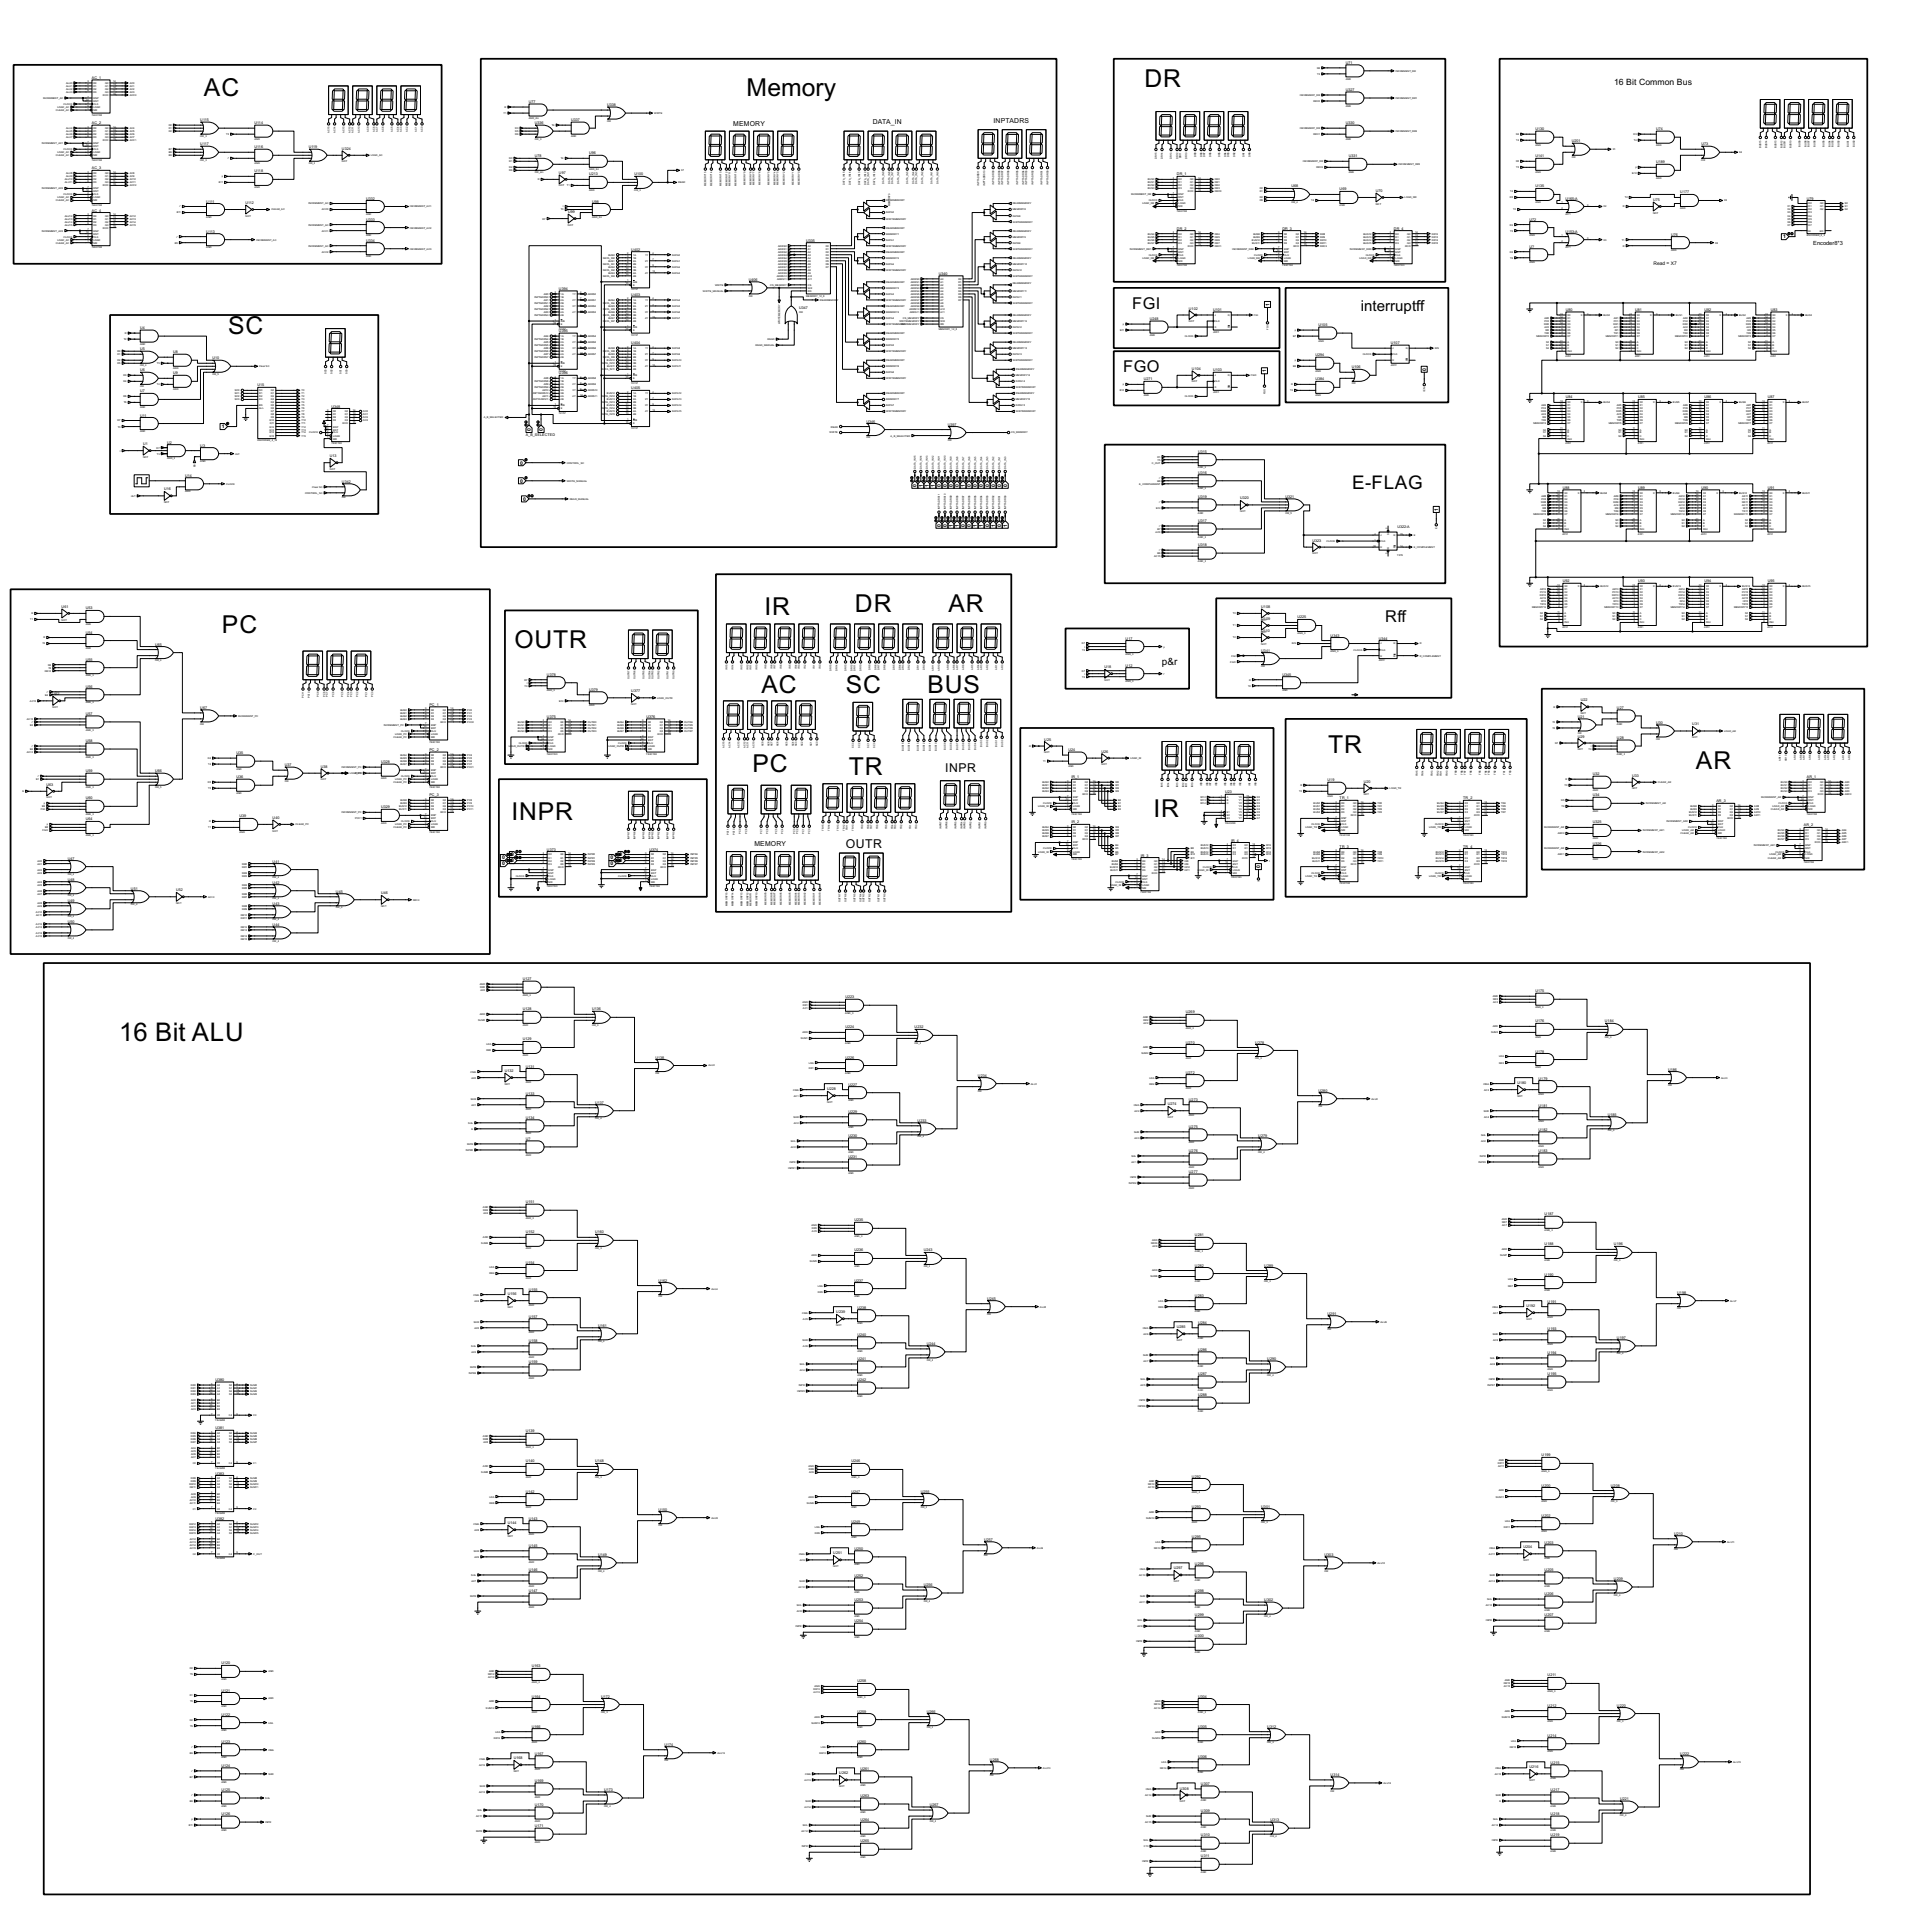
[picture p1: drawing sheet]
<svg xmlns="http://www.w3.org/2000/svg" width="1628mm" height="1628mm" viewBox="0 0 1628 1628" stroke-linecap="round" stroke-linejoin="round" font-family="sans-serif">
<defs><g id="words">
<text font-size="24.2" x="100" y="877">16 Bit ALU</text>
<g font-size="23.3">
<text x="964" y="74">DR</text>
<text x="172" y="81">AC</text>
<text x="629" y="81">Memory</text>
<text x="192" y="282">SC</text>
<text x="720" y="516">DR</text>
<text x="799" y="516">AR</text>
<text x="644" y="518">IR</text>
<text x="187" y="533">PC</text>
<text x="433" y="546">OUTR</text>
<text x="642" y="584">AC</text>
<text x="713" y="584">SC</text>
<text x="781" y="584">BUS</text>
<text x="1119" y="635">TR</text>
<text x="1429" y="648">AR</text>
<text x="634" y="650">PC</text>
<text x="715" y="653">TR</text>
<text x="972" y="688">IR</text>
<text x="431" y="691">INPR</text>
</g>
<text font-size="17.7" x="1139" y="412">E-FLAG</text>
<g font-size="15.4">
<text x="954" y="260">FGI</text>
<text x="946" y="314">FGO</text>
<text x="1167" y="524">Rff</text>
</g>
<text font-size="14.2" x="1147" y="262">interruptff</text>
<g font-size="11.5">
<text x="796" y="651">INPR</text>
<text x="713" y="714">OUTR</text>
</g>
<text font-size="9.4" x="979" y="560">p&amp;r</text>
<text font-size="8.2" x="1360" y="71">16 Bit Common Bus</text>
<g font-size="6.4">
<text x="618" y="106">MEMORY</text>
<text x="735" y="104">DATA_IN</text>
<text x="837" y="104">INPTADRS</text>
<text x="636" y="713">MEMORY</text>
</g>
<text font-size="5.4" x="1528" y="206">Encoder8*3</text>
<g font-size="4.8">
<text x="1503" y="201">1</text>
<text x="1070" y="258" transform="rotate(-90 1070 258)">1</text>
<text x="1067" y="314" transform="rotate(-90 1067 314)">1</text>
<text x="1202" y="312" transform="rotate(-90 1202 312)">0</text>
<text x="187" y="361">1</text>
<text x="447" y="363" transform="rotate(-90 447 363)">0</text>
<text x="458" y="363" transform="rotate(-90 458 363)">0</text>
<text x="438" y="391">0</text>
<text x="438" y="407">0</text>
<text x="772" y="410" transform="rotate(-90 772 410)">0</text>
<text x="778" y="410" transform="rotate(-90 778 410)">1</text>
<text x="783" y="410" transform="rotate(-90 783 410)">1</text>
<text x="788" y="410" transform="rotate(-90 788 410)">1</text>
<text x="793" y="410" transform="rotate(-90 793 410)">0</text>
<text x="798" y="410" transform="rotate(-90 798 410)">0</text>
<text x="803" y="410" transform="rotate(-90 803 410)">0</text>
<text x="808" y="410" transform="rotate(-90 808 410)">0</text>
<text x="813" y="410" transform="rotate(-90 813 410)">1</text>
<text x="818" y="410" transform="rotate(-90 818 410)">0</text>
<text x="823" y="410" transform="rotate(-90 823 410)">0</text>
<text x="828" y="410" transform="rotate(-90 828 410)">0</text>
<text x="833" y="410" transform="rotate(-90 833 410)">0</text>
<text x="839" y="410" transform="rotate(-90 839 410)">0</text>
<text x="844" y="410" transform="rotate(-90 844 410)">0</text>
<text x="849" y="410" transform="rotate(-90 849 410)">0</text>
<text x="441" y="422">0</text>
<text x="1212" y="430" transform="rotate(-90 1212 430)">1</text>
<text x="793" y="444" transform="rotate(-90 793 444)">0</text>
<text x="798" y="444" transform="rotate(-90 798 444)">0</text>
<text x="803" y="444" transform="rotate(-90 803 444)">1</text>
<text x="808" y="444" transform="rotate(-90 808 444)">1</text>
<text x="813" y="444" transform="rotate(-90 813 444)">0</text>
<text x="818" y="444" transform="rotate(-90 818 444)">0</text>
<text x="823" y="444" transform="rotate(-90 823 444)">1</text>
<text x="828" y="444" transform="rotate(-90 828 444)">1</text>
<text x="833" y="444" transform="rotate(-90 833 444)">0</text>
<text x="839" y="444" transform="rotate(-90 839 444)">1</text>
<text x="844" y="444" transform="rotate(-90 844 444)">0</text>
<text x="849" y="444" transform="rotate(-90 849 444)">1</text>
<text x="423" y="724">0</text>
<text x="431" y="722">0</text>
<text x="515" y="724">0</text>
<text x="522" y="722">0</text>
<text x="423" y="729">0</text>
<text x="431" y="727">0</text>
<text x="515" y="729">0</text>
<text x="522" y="727">0</text>
<text x="1062" y="731" transform="rotate(-90 1062 731)">0</text>
</g>
<text font-size="4.6" x="1393" y="224">Read = X7</text>
<g font-size="3.5">
<text x="1134" y="54">U71</text>
<text x="77" y="67">AC_1</text>
<text x="1134" y="77">U327</text>
<text x="446" y="87">U77</text>
<text x="512" y="89">U338</text>
<text x="77" y="105">AC_2</text>
<text x="169" y="102">U115</text>
<text x="215" y="105">U114</text>
<text x="451" y="105">U336</text>
<text x="481" y="102">U337</text>
<text x="1134" y="105">U330</text>
<text x="1294" y="110">U130</text>
<text x="1396" y="110">U74</text>
<text x="1325" y="120">U201</text>
<text x="169" y="122">U117</text>
<text x="215" y="125">U116</text>
<text x="260" y="125">U119</text>
<text x="1434" y="122">U73</text>
<text x="288" y="126">U324</text>
<text x="496" y="130">U96</text>
<text x="451" y="133">U78</text>
<text x="1137" y="133">U331</text>
<text x="1294" y="133">U141</text>
<text x="1396" y="138">U189</text>
<text x="77" y="143">AC_3</text>
<text x="215" y="145">U118</text>
<text x="471" y="147">U97</text>
<text x="496" y="148">U213</text>
<text x="535" y="148">U100</text>
<text x="992" y="148">DR_1</text>
<text x="1088" y="158">U68</text>
<text x="1129" y="160">U69</text>
<text x="1159" y="162">U70</text>
<text x="1294" y="158">U135</text>
<text x="1416" y="163">U177</text>
<text x="174" y="171">U111</text>
<text x="207" y="172">U112</text>
<text x="309" y="168">U332</text>
<text x="499" y="171">U98</text>
<text x="1319" y="168">U165:A</text>
<text x="1393" y="169">U75</text>
<text x="1523" y="168">U79</text>
<text x="77" y="178">AC_4</text>
<text x="479" y="180">U99</text>
<text x="309" y="186">U333</text>
<text x="1289" y="186">U72</text>
<text x="174" y="196">U113</text>
<text x="992" y="194">DR_2</text>
<text x="1081" y="194">DR_3</text>
<text x="1175" y="194">DR_4</text>
<text x="1319" y="196">U153:A</text>
<text x="309" y="204">U334</text>
<text x="679" y="204">U335</text>
<text x="1408" y="199">U76</text>
<text x="1289" y="209">U?</text>
<text x="532" y="211">U402</text>
<text x="791" y="232">U340</text>
<text x="631" y="237">U406</text>
<text x="471" y="244">U394</text>
<text x="532" y="249">U403</text>
<text x="673" y="261">U347</text>
<text x="1002" y="261">U102</text>
<text x="1022" y="262">U101</text>
<text x="1319" y="262">U80</text>
<text x="1378" y="262">U81</text>
<text x="1436" y="262">U82</text>
<text x="1492" y="262">U83</text>
<text x="969" y="270">U248</text>
<text x="1111" y="275">U105</text>
<text x="118" y="277">U4</text>
<text x="471" y="280">U395</text>
<text x="532" y="290">U404</text>
<text x="1172" y="290">U107</text>
<text x="118" y="295">U5</text>
<text x="146" y="298">U8</text>
<text x="179" y="303">U10</text>
<text x="1109" y="300">U294</text>
<text x="1004" y="312">U104</text>
<text x="1139" y="310">U106</text>
<text x="118" y="313">U6</text>
<text x="146" y="315">U9</text>
<text x="471" y="315">U396</text>
<text x="1022" y="313">U103</text>
<text x="964" y="321">U271</text>
<text x="1109" y="321">U384</text>
<text x="217" y="326">U15</text>
<text x="532" y="328">U405</text>
<text x="118" y="331">U7</text>
<text x="1319" y="336">U84</text>
<text x="1380" y="336">U85</text>
<text x="1436" y="336">U86</text>
<text x="1490" y="336">U87</text>
<text x="279" y="343">U348</text>
<text x="118" y="351">U11</text>
<text x="730" y="356">U346</text>
<text x="799" y="359">U397</text>
<text x="443" y="368">A_B_SELECTED</text>
<text x="121" y="375">U1</text>
<text x="141" y="374">U2</text>
<text x="169" y="376">U3</text>
<text x="1010" y="382">U315</text>
<text x="278" y="385">U13</text>
<text x="156" y="402">U14</text>
<text x="1010" y="399">U316</text>
<text x="288" y="407">U342</text>
<text x="138" y="413">U16</text>
<text x="1317" y="412">U88</text>
<text x="1380" y="412">U89</text>
<text x="1434" y="412">U90</text>
<text x="1490" y="412">U91</text>
<text x="1010" y="420">U319</text>
<text x="1083" y="420">U321</text>
<text x="1045" y="421">U320</text>
<text x="1010" y="440">U317</text>
<text x="1178" y="445">U322:A</text>
<text x="1010" y="460">U318</text>
<text x="1106" y="456">U323</text>
<text x="1317" y="491">U92</text>
<text x="1380" y="491">U93</text>
<text x="1436" y="491">U94</text>
<text x="1490" y="491">U95</text>
<text x="52" y="512">U61</text>
<text x="72" y="514">U53</text>
<text x="1063" y="512">U108</text>
<text x="1093" y="521">U225</text>
<text x="1063" y="522">U109</text>
<text x="72" y="534">U54</text>
<text x="1063" y="533">U110</text>
<text x="949" y="539">U17</text>
<text x="1121" y="536">U343</text>
<text x="1162" y="539">U344</text>
<text x="131" y="544">U65</text>
<text x="1063" y="549">U341</text>
<text x="72" y="557">U55</text>
<text x="931" y="563">U18</text>
<text x="949" y="562">U12</text>
<text x="461" y="569">U378</text>
<text x="1081" y="569">U345</text>
<text x="72" y="580">U56</text>
<text x="44" y="586">U62</text>
<text x="496" y="582">U379</text>
<text x="532" y="583">U377</text>
<text x="1332" y="591">U22</text>
<text x="169" y="597">U67</text>
<text x="362" y="595">PC_1</text>
<text x="1363" y="597">U27</text>
<text x="72" y="603">U57</text>
<text x="461" y="605">U375</text>
<text x="545" y="605">U376</text>
<text x="1330" y="605">U21</text>
<text x="1396" y="610">U30</text>
<text x="1426" y="611">U31</text>
<text x="1330" y="622">U29</text>
<text x="1363" y="623">U28</text>
<text x="72" y="625">U58</text>
<text x="880" y="624">U25</text>
<text x="199" y="636">U35</text>
<text x="362" y="633">PC_2</text>
<text x="900" y="633">U24</text>
<text x="928" y="634">U26</text>
<text x="240" y="646">U37</text>
<text x="270" y="647">U38</text>
<text x="321" y="643">U328</text>
<text x="72" y="651">U59</text>
<text x="131" y="651">U66</text>
<text x="1342" y="653">U32</text>
<text x="199" y="656">U36</text>
<text x="903" y="656">IR_1</text>
<text x="1119" y="658">U19</text>
<text x="1149" y="660">U20</text>
<text x="1375" y="655">U33</text>
<text x="1523" y="656">AR_1</text>
<text x="39" y="662">U63</text>
<text x="362" y="671">PC_3</text>
<text x="1032" y="669">U23</text>
<text x="1342" y="671">U34</text>
<text x="72" y="674">U60</text>
<text x="1129" y="674">TR_1</text>
<text x="1233" y="674">TR_2</text>
<text x="1446" y="676">AR_3</text>
<text x="321" y="681">U329</text>
<text x="202" y="689">U39</text>
<text x="72" y="691">U64</text>
<text x="230" y="690">U40</text>
<text x="903" y="694">IR_2</text>
<text x="1342" y="694">U325</text>
<text x="1520" y="696">AR_2</text>
<text x="1037" y="709">IR_4</text>
<text x="1342" y="712">U326</text>
<text x="461" y="717">U373</text>
<text x="547" y="717">U374</text>
<text x="1129" y="714">TR_3</text>
<text x="1233" y="714">TR_4</text>
<text x="57" y="724">U47</text>
<text x="961" y="722">IR_3</text>
<text x="230" y="727">U41</text>
<text x="57" y="742">U48</text>
<text x="110" y="750">U51</text>
<text x="230" y="745">U42</text>
<text x="148" y="751">U52</text>
<text x="283" y="752">U45</text>
<text x="321" y="754">U46</text>
<text x="57" y="760">U49</text>
<text x="230" y="763">U43</text>
<text x="57" y="778">U50</text>
<text x="230" y="780">U44</text>
<text x="441" y="826">U127</text>
<text x="1294" y="836">U175</text>
<text x="712" y="841">U223</text>
<text x="441" y="851">U128</text>
<text x="499" y="851">U136</text>
<text x="999" y="854">U269</text>
<text x="1294" y="862">U176</text>
<text x="1352" y="862">U184</text>
<text x="712" y="867">U224</text>
<text x="771" y="867">U232</text>
<text x="441" y="877">U129</text>
<text x="999" y="879">U270</text>
<text x="1058" y="879">U278</text>
<text x="1294" y="887">U178</text>
<text x="552" y="892">U138</text>
<text x="712" y="892">U226</text>
<text x="443" y="900">U131</text>
<text x="425" y="903">U132</text>
<text x="999" y="905">U272</text>
<text x="1406" y="902">U186</text>
<text x="824" y="907">U234</text>
<text x="1297" y="910">U179</text>
<text x="715" y="915">U227</text>
<text x="1279" y="914">U180</text>
<text x="443" y="923">U133</text>
<text x="697" y="919">U228</text>
<text x="1111" y="920">U280</text>
<text x="1002" y="928">U273</text>
<text x="502" y="930">U137</text>
<text x="984" y="931">U274</text>
<text x="1297" y="933">U181</text>
<text x="715" y="938">U229</text>
<text x="1355" y="940">U185</text>
<text x="443" y="943">U134</text>
<text x="773" y="945">U233</text>
<text x="1002" y="950">U275</text>
<text x="1297" y="953">U182</text>
<text x="715" y="958">U230</text>
<text x="1060" y="958">U279</text>
<text x="443" y="961">U?</text>
<text x="1002" y="971">U276</text>
<text x="1297" y="971">U183</text>
<text x="715" y="976">U231</text>
<text x="1002" y="989">U277</text>
<text x="443" y="1014">U151</text>
<text x="1302" y="1024">U187</text>
<text x="720" y="1029">U235</text>
<text x="443" y="1039">U152</text>
<text x="502" y="1039">U160</text>
<text x="1007" y="1042">U281</text>
<text x="1302" y="1050">U188</text>
<text x="1360" y="1050">U196</text>
<text x="720" y="1055">U236</text>
<text x="778" y="1055">U243</text>
<text x="443" y="1065">U154</text>
<text x="1007" y="1067">U282</text>
<text x="1065" y="1067">U289</text>
<text x="1302" y="1075">U190</text>
<text x="555" y="1080">U162</text>
<text x="720" y="1080">U237</text>
<text x="428" y="1091">U156</text>
<text x="446" y="1088">U155</text>
<text x="1413" y="1090">U198</text>
<text x="832" y="1095">U245</text>
<text x="1007" y="1093">U283</text>
<text x="1304" y="1098">U191</text>
<text x="723" y="1103">U238</text>
<text x="1286" y="1102">U192</text>
<text x="705" y="1107">U239</text>
<text x="1119" y="1108">U291</text>
<text x="446" y="1111">U157</text>
<text x="1010" y="1116">U284</text>
<text x="504" y="1118">U161</text>
<text x="992" y="1119">U285</text>
<text x="1304" y="1121">U193</text>
<text x="723" y="1126">U240</text>
<text x="446" y="1131">U158</text>
<text x="781" y="1133">U244</text>
<text x="1363" y="1128">U197</text>
<text x="1010" y="1138">U286</text>
<text x="1304" y="1141">U194</text>
<text x="446" y="1149">U159</text>
<text x="723" y="1146">U241</text>
<text x="1068" y="1146">U290</text>
<text x="182" y="1164">U380</text>
<text x="723" y="1164">U242</text>
<text x="1010" y="1159">U287</text>
<text x="1304" y="1159">U195</text>
<text x="1010" y="1177">U288</text>
<text x="182" y="1204">U381</text>
<text x="443" y="1207">U139</text>
<text x="1299" y="1227">U199</text>
<text x="443" y="1232">U140</text>
<text x="502" y="1232">U148</text>
<text x="717" y="1232">U246</text>
<text x="182" y="1243">U383</text>
<text x="1004" y="1245">U292</text>
<text x="1299" y="1253">U200</text>
<text x="1358" y="1253">U208</text>
<text x="443" y="1258">U142</text>
<text x="717" y="1258">U247</text>
<text x="776" y="1258">U255</text>
<text x="1004" y="1271">U293</text>
<text x="1063" y="1271">U301</text>
<text x="555" y="1273">U150</text>
<text x="182" y="1281">U382</text>
<text x="446" y="1281">U143</text>
<text x="717" y="1283">U249</text>
<text x="1299" y="1278">U202</text>
<text x="428" y="1284">U144</text>
<text x="1004" y="1296">U295</text>
<text x="1411" y="1293">U210</text>
<text x="829" y="1298">U257</text>
<text x="1302" y="1301">U203</text>
<text x="446" y="1304">U145</text>
<text x="720" y="1306">U250</text>
<text x="1284" y="1305">U204</text>
<text x="504" y="1311">U149</text>
<text x="702" y="1310">U251</text>
<text x="1116" y="1311">U303</text>
<text x="1007" y="1319">U296</text>
<text x="446" y="1324">U146</text>
<text x="989" y="1323">U297</text>
<text x="1302" y="1324">U205</text>
<text x="720" y="1329">U252</text>
<text x="1360" y="1331">U209</text>
<text x="778" y="1337">U256</text>
<text x="446" y="1342">U147</text>
<text x="1007" y="1342">U298</text>
<text x="720" y="1349">U253</text>
<text x="1065" y="1349">U302</text>
<text x="1302" y="1344">U206</text>
<text x="1007" y="1362">U299</text>
<text x="1302" y="1362">U207</text>
<text x="720" y="1367">U254</text>
<text x="1007" y="1380">U300</text>
<text x="187" y="1403">U120</text>
<text x="448" y="1405">U163</text>
<text x="1304" y="1413">U211</text>
<text x="723" y="1418">U258</text>
<text x="187" y="1425">U121</text>
<text x="448" y="1431">U164</text>
<text x="507" y="1431">U172</text>
<text x="1010" y="1431">U304</text>
<text x="1304" y="1438">U212</text>
<text x="1363" y="1438">U220</text>
<text x="187" y="1446">U122</text>
<text x="723" y="1443">U259</text>
<text x="781" y="1443">U266</text>
<text x="448" y="1456">U166</text>
<text x="1010" y="1456">U305</text>
<text x="1068" y="1456">U312</text>
<text x="1304" y="1464">U214</text>
<text x="187" y="1469">U123</text>
<text x="723" y="1469">U260</text>
<text x="560" y="1471">U174</text>
<text x="451" y="1479">U167</text>
<text x="1010" y="1481">U306</text>
<text x="1416" y="1479">U222</text>
<text x="433" y="1483">U168</text>
<text x="834" y="1484">U268</text>
<text x="1307" y="1486">U215</text>
<text x="187" y="1489">U124</text>
<text x="725" y="1492">U261</text>
<text x="1289" y="1490">U216</text>
<text x="707" y="1495">U262</text>
<text x="1121" y="1497">U314</text>
<text x="451" y="1502">U169</text>
<text x="1012" y="1504">U307</text>
<text x="187" y="1509">U125</text>
<text x="509" y="1509">U173</text>
<text x="994" y="1508">U308</text>
<text x="1307" y="1509">U217</text>
<text x="725" y="1514">U263</text>
<text x="1365" y="1517">U221</text>
<text x="451" y="1522">U170</text>
<text x="783" y="1522">U267</text>
<text x="187" y="1530">U126</text>
<text x="1012" y="1527">U309</text>
<text x="1307" y="1530">U218</text>
<text x="725" y="1535">U264</text>
<text x="1071" y="1535">U313</text>
<text x="451" y="1540">U171</text>
<text x="1012" y="1547">U310</text>
<text x="1307" y="1547">U219</text>
<text x="725" y="1552">U265</text>
<text x="1012" y="1565">U311</text>
</g>
<g font-size="2.4">
<text x="1110" y="58">D6</text>
<text x="1110" y="63">T5</text>
<text x="1176" y="61">INCREMENT_DR</text>
<text x="56" y="71">ALU0</text>
<text x="74" y="69">3</text>
<text x="79" y="71">D0</text>
<text x="89" y="71">Q0</text>
<text x="95" y="69">14</text>
<text x="109" y="71">AC0</text>
<text x="1134" y="67">AND</text>
<text x="56" y="73">ALU1</text>
<text x="56" y="76">ALU2</text>
<text x="74" y="72">4</text>
<text x="74" y="75">5</text>
<text x="74" y="77">6</text>
<text x="79" y="73">D1</text>
<text x="79" y="76">D2</text>
<text x="89" y="73">Q1</text>
<text x="89" y="76">Q2</text>
<text x="95" y="72">13</text>
<text x="95" y="75">12</text>
<text x="95" y="77">11</text>
<text x="109" y="73">AC1</text>
<text x="109" y="76">AC2</text>
<text x="36" y="83">INCREMENT_AC</text>
<text x="56" y="78">ALU3</text>
<text x="74" y="82">7</text>
<text x="79" y="78">D3</text>
<text x="79" y="83">ENP</text>
<text x="87" y="81">RCO</text>
<text x="89" y="78">Q3</text>
<text x="95" y="80">15</text>
<text x="109" y="78">AC3</text>
<text x="109" y="81">ACC0</text>
<text x="1095" y="81">INCREMENT_DR</text>
<text x="1176" y="83">INCREMENT_DR1</text>
<text x="54" y="88">CLOCK</text>
<text x="73" y="85">10</text>
<text x="74" y="87">2</text>
<text x="74" y="90">9</text>
<text x="79" y="86">ENT</text>
<text x="79" y="88">CLK</text>
<text x="1107" y="86">DRC0</text>
<text x="1134" y="90">AND</text>
<text x="47" y="94">CLEAR_AC</text>
<text x="48" y="91">LOAD_AC</text>
<text x="74" y="92">1</text>
<text x="79" y="91">LOAD</text>
<text x="79" y="94">MR</text>
<text x="425" y="91">R</text>
<text x="77" y="97">74HC163</text>
<text x="424" y="96">T1</text>
<text x="446" y="100">AND_2in</text>
<text x="551" y="96">WRITE</text>
<text x="74" y="108">3</text>
<text x="95" y="108">14</text>
<text x="142" y="106">D0</text>
<text x="465" y="106">T4</text>
<text x="512" y="103">OR</text>
<text x="56" y="109">ALU4</text>
<text x="56" y="111">ALU5</text>
<text x="56" y="114">ALU6</text>
<text x="74" y="110">4</text>
<text x="74" y="113">5</text>
<text x="79" y="109">D0</text>
<text x="79" y="111">D1</text>
<text x="79" y="114">D2</text>
<text x="89" y="109">Q0</text>
<text x="89" y="111">Q1</text>
<text x="89" y="114">Q2</text>
<text x="95" y="110">13</text>
<text x="95" y="113">12</text>
<text x="109" y="109">AC4</text>
<text x="109" y="111">AC5</text>
<text x="109" y="114">AC6</text>
<text x="142" y="109">D1</text>
<text x="142" y="111">D2</text>
<text x="191" y="114">T5</text>
<text x="278" y="112" transform="rotate(-90 278 112)">AC15</text>
<text x="283" y="112" transform="rotate(-90 283 112)">AC14</text>
<text x="290" y="112" transform="rotate(-90 290 112)">AC13</text>
<text x="295" y="112" transform="rotate(-90 295 112)">AC12</text>
<text x="298" y="112" transform="rotate(-90 298 112)">AC11</text>
<text x="303" y="112" transform="rotate(-90 303 112)">AC10</text>
<text x="311" y="111" transform="rotate(-90 311 111)">AC9</text>
<text x="316" y="111" transform="rotate(-90 316 111)">AC8</text>
<text x="318" y="111" transform="rotate(-90 318 111)">AC7</text>
<text x="323" y="111" transform="rotate(-90 323 111)">AC6</text>
<text x="331" y="111" transform="rotate(-90 331 111)">AC5</text>
<text x="336" y="111" transform="rotate(-90 336 111)">AC4</text>
<text x="339" y="111" transform="rotate(-90 339 111)">AC3</text>
<text x="344" y="111" transform="rotate(-90 344 111)">AC2</text>
<text x="351" y="111" transform="rotate(-90 351 111)">AC1</text>
<text x="356" y="111" transform="rotate(-90 356 111)">AC0</text>
<text x="434" y="109">D3</text>
<text x="434" y="111">D5</text>
<text x="434" y="114">D6</text>
<text x="1095" y="109">INCREMENT_DR</text>
<text x="1107" y="114">DRC1</text>
<text x="1176" y="111">INCREMENT_DR2</text>
<text x="1278" y="114">D4</text>
<text x="1377" y="114">D3</text>
<text x="56" y="116">ALU7</text>
<text x="74" y="115">6</text>
<text x="79" y="116">D3</text>
<text x="87" y="119">RCO</text>
<text x="89" y="116">Q3</text>
<text x="95" y="115">11</text>
<text x="95" y="118">15</text>
<text x="109" y="116">AC7</text>
<text x="109" y="119">ACC1</text>
<text x="169" y="115">OR_3</text>
<text x="214" y="118">AND</text>
<text x="451" y="118">OR_3</text>
<text x="481" y="115">AND</text>
<text x="1134" y="118">AND</text>
<text x="1278" y="119">T4</text>
<text x="1377" y="119">T4</text>
<text x="35" y="122">INCREMENT_AC1</text>
<text x="73" y="123">10</text>
<text x="74" y="120">7</text>
<text x="74" y="125">2</text>
<text x="79" y="122">ENP</text>
<text x="79" y="124">ENT</text>
<text x="1294" y="123">AND</text>
<text x="1396" y="123">AND</text>
<text x="1484" y="125" transform="rotate(-90 1484 125)">BUS15</text>
<text x="1489" y="125" transform="rotate(-90 1489 125)">BUS14</text>
<text x="1497" y="125" transform="rotate(-90 1497 125)">BUS13</text>
<text x="1502" y="125" transform="rotate(-90 1502 125)">BUS12</text>
<text x="1505" y="125" transform="rotate(-90 1505 125)">BUS11</text>
<text x="1510" y="125" transform="rotate(-90 1510 125)">BUS10</text>
<text x="1517" y="124" transform="rotate(-90 1517 124)">BUS9</text>
<text x="1522" y="124" transform="rotate(-90 1522 124)">BUS8</text>
<text x="1525" y="124" transform="rotate(-90 1525 124)">BUS7</text>
<text x="1530" y="124" transform="rotate(-90 1530 124)">BUS6</text>
<text x="1538" y="124" transform="rotate(-90 1538 124)">BUS5</text>
<text x="1543" y="124" transform="rotate(-90 1543 124)">BUS4</text>
<text x="1545" y="124" transform="rotate(-90 1545 124)">BUS3</text>
<text x="1550" y="124" transform="rotate(-90 1550 124)">BUS2</text>
<text x="1558" y="124" transform="rotate(-90 1558 124)">BUS1</text>
<text x="1563" y="124" transform="rotate(-90 1563 124)">BUS0</text>
<text x="47" y="132">CLEAR_AC</text>
<text x="48" y="129">LOAD_AC</text>
<text x="54" y="127">CLOCK</text>
<text x="74" y="128">9</text>
<text x="74" y="130">1</text>
<text x="79" y="127">CLK</text>
<text x="79" y="129">LOAD</text>
<text x="79" y="132">MR</text>
<text x="142" y="127">B7</text>
<text x="142" y="129">B6</text>
<text x="142" y="132">B9</text>
<text x="312" y="132">LOAD_AC</text>
<text x="1359" y="127">X1</text>
<text x="1466" y="129">X4</text>
<text x="77" y="136">74HC163</text>
<text x="169" y="136">OR_3</text>
<text x="192" y="134">r'</text>
<text x="288" y="137">NOT</text>
<text x="429" y="134">D0</text>
<text x="429" y="137">D1</text>
<text x="473" y="134">T4</text>
<text x="975" y="134" transform="rotate(-90 975 134)">DR15</text>
<text x="980" y="134" transform="rotate(-90 980 134)">DR14</text>
<text x="988" y="134" transform="rotate(-90 988 134)">DR13</text>
<text x="993" y="134" transform="rotate(-90 993 134)">DR12</text>
<text x="995" y="134" transform="rotate(-90 995 134)">DR11</text>
<text x="1000" y="134" transform="rotate(-90 1000 134)">DR10</text>
<text x="1008" y="133" transform="rotate(-90 1008 133)">DR9</text>
<text x="1013" y="133" transform="rotate(-90 1013 133)">DR8</text>
<text x="1016" y="133" transform="rotate(-90 1016 133)">DR7</text>
<text x="1021" y="133" transform="rotate(-90 1021 133)">DR6</text>
<text x="1028" y="133" transform="rotate(-90 1028 133)">DR5</text>
<text x="1033" y="133" transform="rotate(-90 1033 133)">DR4</text>
<text x="1036" y="133" transform="rotate(-90 1036 133)">DR3</text>
<text x="1041" y="133" transform="rotate(-90 1041 133)">DR2</text>
<text x="1049" y="133" transform="rotate(-90 1049 133)">DR1</text>
<text x="1054" y="133" transform="rotate(-90 1054 133)">DR0</text>
<text x="1098" y="137">INCREMENT_DR</text>
<text x="1278" y="137">D5</text>
<text x="1324" y="133">OR</text>
<text x="1434" y="136">OR</text>
<text x="214" y="138">AND</text>
<text x="260" y="138">OR_3</text>
<text x="429" y="142">D2</text>
<text x="496" y="143">AND_2in</text>
<text x="1109" y="142">DRC2</text>
<text x="1179" y="139">INCREMENT_DR3</text>
<text x="1278" y="142">T5</text>
<text x="1378" y="142">p</text>
<text x="56" y="147">ALU8</text>
<text x="56" y="149">ALU9</text>
<text x="74" y="146">3</text>
<text x="74" y="148">4</text>
<text x="79" y="147">D0</text>
<text x="79" y="149">D1</text>
<text x="89" y="147">Q0</text>
<text x="89" y="149">Q1</text>
<text x="95" y="146">14</text>
<text x="95" y="148">13</text>
<text x="109" y="147">AC8</text>
<text x="109" y="149">AC9</text>
<text x="187" y="149">p</text>
<text x="429" y="144">D6</text>
<text x="451" y="146">OR_4in</text>
<text x="574" y="144">X7</text>
<text x="1137" y="146">AND</text>
<text x="1294" y="146">AND</text>
<text x="1376" y="147">B10</text>
<text x="55" y="152">ALU10</text>
<text x="55" y="154">ALU11</text>
<text x="74" y="151">5</text>
<text x="74" y="153">6</text>
<text x="79" y="152">D2</text>
<text x="79" y="154">D3</text>
<text x="89" y="152">Q2</text>
<text x="89" y="154">Q3</text>
<text x="95" y="151">12</text>
<text x="95" y="153">11</text>
<text x="95" y="156">15</text>
<text x="109" y="152">AC10</text>
<text x="109" y="154">AC11</text>
<text x="184" y="154">B11</text>
<text x="453" y="152">R</text>
<text x="572" y="154">READ</text>
<text x="628" y="156" transform="rotate(-90 628 156)">MEMORY9</text>
<text x="633" y="156" transform="rotate(-90 633 156)">MEMORY8</text>
<text x="636" y="156" transform="rotate(-90 636 156)">MEMORY7</text>
<text x="641" y="156" transform="rotate(-90 641 156)">MEMORY6</text>
<text x="649" y="156" transform="rotate(-90 649 156)">MEMORY5</text>
<text x="654" y="156" transform="rotate(-90 654 156)">MEMORY4</text>
<text x="656" y="156" transform="rotate(-90 656 156)">MEMORY3</text>
<text x="661" y="156" transform="rotate(-90 661 156)">MEMORY2</text>
<text x="669" y="156" transform="rotate(-90 669 156)">MEMORY1</text>
<text x="674" y="156" transform="rotate(-90 674 156)">MEMORY0</text>
<text x="712" y="156" transform="rotate(-90 712 156)">DATA_IN15</text>
<text x="717" y="156" transform="rotate(-90 717 156)">DATA_IN14</text>
<text x="725" y="156" transform="rotate(-90 725 156)">DATA_IN13</text>
<text x="730" y="156" transform="rotate(-90 730 156)">DATA_IN12</text>
<text x="732" y="156" transform="rotate(-90 732 156)">DATA_IN11</text>
<text x="737" y="156" transform="rotate(-90 737 156)">DATA_IN10</text>
<text x="745" y="155" transform="rotate(-90 745 155)">DATA_IN9</text>
<text x="750" y="155" transform="rotate(-90 750 155)">DATA_IN8</text>
<text x="753" y="155" transform="rotate(-90 753 155)">DATA_IN7</text>
<text x="758" y="155" transform="rotate(-90 758 155)">DATA_IN6</text>
<text x="765" y="155" transform="rotate(-90 765 155)">DATA_IN5</text>
<text x="770" y="155" transform="rotate(-90 770 155)">DATA_IN4</text>
<text x="773" y="155" transform="rotate(-90 773 155)">DATA_IN3</text>
<text x="778" y="155" transform="rotate(-90 778 155)">DATA_IN2</text>
<text x="786" y="155" transform="rotate(-90 786 155)">DATA_IN1</text>
<text x="791" y="155" transform="rotate(-90 791 155)">DATA_IN0</text>
<text x="838" y="156" transform="rotate(-90 838 156)">INPTADRS9</text>
<text x="843" y="156" transform="rotate(-90 843 156)">INPTADRS8</text>
<text x="845" y="156" transform="rotate(-90 845 156)">INPTADRS7</text>
<text x="850" y="156" transform="rotate(-90 850 156)">INPTADRS6</text>
<text x="858" y="156" transform="rotate(-90 858 156)">INPTADRS5</text>
<text x="863" y="156" transform="rotate(-90 863 156)">INPTADRS4</text>
<text x="866" y="156" transform="rotate(-90 866 156)">INPTADRS3</text>
<text x="871" y="156" transform="rotate(-90 871 156)">INPTADRS2</text>
<text x="878" y="156" transform="rotate(-90 878 156)">INPTADRS1</text>
<text x="884" y="156" transform="rotate(-90 884 156)">INPTADRS0</text>
<text x="967" y="152">BUS0</text>
<text x="967" y="154">BUS1</text>
<text x="988" y="151">3</text>
<text x="988" y="153">4</text>
<text x="988" y="156">5</text>
<text x="993" y="152">D0</text>
<text x="993" y="154">D1</text>
<text x="1003" y="152">Q0</text>
<text x="1003" y="154">Q1</text>
<text x="1010" y="151">14</text>
<text x="1010" y="153">13</text>
<text x="1010" y="156">12</text>
<text x="1024" y="152">DR0</text>
<text x="1024" y="154">DR1</text>
<text x="1396" y="151">AND</text>
<text x="35" y="160">INCREMENT_AC2</text>
<text x="73" y="161">10</text>
<text x="74" y="158">7</text>
<text x="79" y="160">ENP</text>
<text x="87" y="157">RCO</text>
<text x="109" y="157">ACC2</text>
<text x="214" y="158">AND</text>
<text x="471" y="157">NOT</text>
<text x="478" y="157">T1</text>
<text x="496" y="161">AND</text>
<text x="535" y="161">OR_3</text>
<text x="595" y="157" transform="rotate(-90 595 157)">MEMORY15</text>
<text x="600" y="157" transform="rotate(-90 600 157)">MEMORY14</text>
<text x="608" y="157" transform="rotate(-90 608 157)">MEMORY13</text>
<text x="613" y="157" transform="rotate(-90 613 157)">MEMORY12</text>
<text x="616" y="157" transform="rotate(-90 616 157)">MEMORY11</text>
<text x="621" y="157" transform="rotate(-90 621 157)">MEMORY10</text>
<text x="825" y="157" transform="rotate(-90 825 157)">INPTADRS11</text>
<text x="830" y="157" transform="rotate(-90 830 157)">INPTADRS10</text>
<text x="967" y="157">BUS2</text>
<text x="967" y="160">BUS3</text>
<text x="988" y="158">6</text>
<text x="993" y="157">D2</text>
<text x="993" y="160">D3</text>
<text x="1003" y="157">Q2</text>
<text x="1003" y="160">Q3</text>
<text x="1010" y="158">11</text>
<text x="1010" y="161">15</text>
<text x="1024" y="157">DR2</text>
<text x="1024" y="160">DR3</text>
<text x="1062" y="160">D0</text>
<text x="48" y="167">LOAD_AC</text>
<text x="54" y="165">CLOCK</text>
<text x="74" y="163">2</text>
<text x="74" y="166">9</text>
<text x="79" y="162">ENT</text>
<text x="79" y="165">CLK</text>
<text x="79" y="167">LOAD</text>
<text x="953" y="165">INCREMENT_DR</text>
<text x="987" y="166">10</text>
<text x="988" y="163">7</text>
<text x="993" y="165">ENP</text>
<text x="993" y="167">ENT</text>
<text x="1001" y="162">RCO</text>
<text x="1024" y="162">DRC0</text>
<text x="1062" y="162">D1</text>
<text x="1062" y="167">D2</text>
<text x="1184" y="167">LOAD_DR</text>
<text x="1272" y="167">D5</text>
<text x="1273" y="162">T4</text>
<text x="1369" y="167">T2</text>
<text x="47" y="170">CLEAR_AC</text>
<text x="74" y="169">1</text>
<text x="77" y="174">74HC163</text>
<text x="79" y="170">MR</text>
<text x="260" y="172">INCREMENT_AC</text>
<text x="747" y="170">READMEMORY</text>
<text x="750" y="174" transform="rotate(-90 750 174)">MEMORY0</text>
<text x="853" y="172">READMEMORY</text>
<text x="963" y="172">LOAD_DR</text>
<text x="968" y="170">CLOCK</text>
<text x="988" y="169">2</text>
<text x="988" y="171">9</text>
<text x="988" y="174">1</text>
<text x="993" y="170">CLK</text>
<text x="993" y="172">LOAD</text>
<text x="1062" y="170">D6</text>
<text x="1088" y="171">OR_4</text>
<text x="1105" y="170">T4</text>
<text x="1129" y="174">AND</text>
<text x="1159" y="172">NOT</text>
<text x="1294" y="171">AND</text>
<text x="1316" y="171">1</text>
<text x="1337" y="174">3</text>
<text x="1453" y="170">X5</text>
<text x="1524" y="172">D0</text>
<text x="1534" y="172">Q0</text>
<text x="1555" y="172">S0</text>
<text x="149" y="180">B11</text>
<text x="151" y="175">r'</text>
<text x="229" y="177">CLEAR_AC</text>
<text x="271" y="177">ACC0</text>
<text x="345" y="175">INCREMENT_AC1</text>
<text x="473" y="177">T3</text>
<text x="474" y="175">I</text>
<text x="747" y="180">DATA0</text>
<text x="853" y="177">MEMORY8</text>
<text x="992" y="179">74HC163</text>
<text x="993" y="175">MR</text>
<text x="1275" y="177">T0</text>
<text x="1316" y="176">2</text>
<text x="1351" y="175">X2</text>
<text x="1368" y="175">R</text>
<text x="1416" y="176">AND</text>
<text x="1506" y="175">X1</text>
<text x="1506" y="177">X2</text>
<text x="1506" y="180">X3</text>
<text x="1524" y="175">D1</text>
<text x="1524" y="177">D2</text>
<text x="1524" y="180">D3</text>
<text x="1534" y="175">Q1</text>
<text x="1534" y="177">Q2</text>
<text x="1555" y="175">S1</text>
<text x="1555" y="177">S2</text>
<text x="55" y="182">ALU12</text>
<text x="55" y="185">ALU13</text>
<text x="74" y="181">3</text>
<text x="74" y="184">4</text>
<text x="79" y="182">D0</text>
<text x="79" y="185">D1</text>
<text x="89" y="182">Q0</text>
<text x="89" y="185">Q1</text>
<text x="95" y="181">14</text>
<text x="95" y="184">13</text>
<text x="109" y="182">AC12</text>
<text x="109" y="185">AC13</text>
<text x="174" y="184">AND</text>
<text x="207" y="183">NOT</text>
<text x="308" y="181">AND</text>
<text x="457" y="185">D7</text>
<text x="499" y="184">AND_3in</text>
<text x="747" y="185">WRITEMEMORY</text>
<text x="853" y="182">DATA8</text>
<text x="1319" y="181">4071</text>
<text x="1393" y="180">NOT</text>
<text x="1506" y="182">X4</text>
<text x="1506" y="185">X5</text>
<text x="1524" y="182">D4</text>
<text x="1524" y="185">D5</text>
<text x="55" y="188">ALU14</text>
<text x="55" y="190">ALU15</text>
<text x="74" y="186">5</text>
<text x="74" y="189">6</text>
<text x="79" y="188">D2</text>
<text x="79" y="190">D3</text>
<text x="89" y="188">Q2</text>
<text x="89" y="190">Q3</text>
<text x="95" y="186">12</text>
<text x="95" y="189">11</text>
<text x="95" y="191">15</text>
<text x="109" y="188">AC14</text>
<text x="109" y="190">AC15</text>
<text x="260" y="190">INCREMENT_AC</text>
<text x="479" y="190">NOT</text>
<text x="853" y="188">WRITEMEMORY</text>
<text x="1272" y="190">D2</text>
<text x="1506" y="188">X6</text>
<text x="1506" y="190">X7</text>
<text x="1524" y="188">D6</text>
<text x="1524" y="190">D7</text>
<text x="35" y="195">INCREMENT_AC3</text>
<text x="73" y="196">10</text>
<text x="74" y="194">7</text>
<text x="79" y="195">ENP</text>
<text x="79" y="198">ENT</text>
<text x="87" y="193">RCO</text>
<text x="271" y="195">ACC1</text>
<text x="345" y="193">INCREMENT_AC2</text>
<text x="747" y="193">READMEMORY</text>
<text x="747" y="198">MEMORY1</text>
<text x="853" y="195">READMEMORY</text>
<text x="967" y="198">BUS4</text>
<text x="988" y="196">3</text>
<text x="993" y="198">D0</text>
<text x="1003" y="198">Q0</text>
<text x="1010" y="196">14</text>
<text x="1024" y="198">DR4</text>
<text x="1056" y="198">BUS8</text>
<text x="1077" y="196">3</text>
<text x="1082" y="198">D0</text>
<text x="1092" y="198">Q0</text>
<text x="1099" y="196">14</text>
<text x="1113" y="198">DR8</text>
<text x="1149" y="198">BUS12</text>
<text x="1171" y="196">3</text>
<text x="1176" y="198">D0</text>
<text x="1186" y="198">Q0</text>
<text x="1193" y="196">14</text>
<text x="1207" y="198">DR12</text>
<text x="1273" y="195">T5</text>
<text x="1524" y="195">EI</text>
<text x="1534" y="195">EO</text>
<text x="48" y="203">LOAD_AC</text>
<text x="54" y="200">CLOCK</text>
<text x="74" y="199">2</text>
<text x="74" y="202">9</text>
<text x="79" y="200">CLK</text>
<text x="79" y="203">LOAD</text>
<text x="149" y="200">r'</text>
<text x="216" y="203">INCREMENT_AC</text>
<text x="308" y="199">AND</text>
<text x="747" y="203">DATA1</text>
<text x="853" y="200">MEMORY9</text>
<text x="967" y="200">BUS5</text>
<text x="967" y="203">BUS6</text>
<text x="988" y="199">4</text>
<text x="988" y="202">5</text>
<text x="993" y="200">D1</text>
<text x="993" y="203">D2</text>
<text x="1003" y="200">Q1</text>
<text x="1003" y="203">Q2</text>
<text x="1010" y="199">13</text>
<text x="1010" y="202">12</text>
<text x="1024" y="200">DR5</text>
<text x="1024" y="203">DR6</text>
<text x="1055" y="203">BUS10</text>
<text x="1056" y="200">BUS9</text>
<text x="1077" y="199">4</text>
<text x="1077" y="202">5</text>
<text x="1082" y="200">D1</text>
<text x="1082" y="203">D2</text>
<text x="1092" y="200">Q1</text>
<text x="1092" y="203">Q2</text>
<text x="1099" y="199">13</text>
<text x="1099" y="202">12</text>
<text x="1113" y="203">DR10</text>
<text x="1113" y="200">DR9</text>
<text x="1149" y="200">BUS13</text>
<text x="1149" y="203">BUS14</text>
<text x="1171" y="199">4</text>
<text x="1171" y="202">5</text>
<text x="1176" y="200">D1</text>
<text x="1176" y="203">D2</text>
<text x="1186" y="200">Q1</text>
<text x="1186" y="203">Q2</text>
<text x="1193" y="199">13</text>
<text x="1193" y="202">12</text>
<text x="1207" y="200">DR13</text>
<text x="1207" y="203">DR14</text>
<text x="1289" y="199">AND</text>
<text x="1316" y="199">1</text>
<text x="1337" y="202">3</text>
<text x="1351" y="203">X3</text>
<text x="1367" y="203">T1</text>
<text x="1523" y="199">ENCODER_8_3</text>
<text x="47" y="205">CLEAR_AC</text>
<text x="74" y="204">1</text>
<text x="77" y="209">74HC163</text>
<text x="79" y="205">MR</text>
<text x="147" y="205">B5</text>
<text x="174" y="209">AND</text>
<text x="260" y="208">INCREMENT_AC</text>
<text x="656" y="208">ADRS0</text>
<text x="681" y="208">A0</text>
<text x="696" y="208">D0</text>
<text x="747" y="208">WRITEMEMORY</text>
<text x="853" y="205">DATA9</text>
<text x="967" y="205">BUS7</text>
<text x="988" y="204">6</text>
<text x="988" y="209">7</text>
<text x="993" y="205">D3</text>
<text x="1001" y="208">RCO</text>
<text x="1003" y="205">Q3</text>
<text x="1010" y="204">11</text>
<text x="1010" y="207">15</text>
<text x="1024" y="205">DR7</text>
<text x="1024" y="208">DRC1</text>
<text x="1055" y="205">BUS11</text>
<text x="1077" y="204">6</text>
<text x="1077" y="209">7</text>
<text x="1082" y="205">D3</text>
<text x="1090" y="208">RCO</text>
<text x="1092" y="205">Q3</text>
<text x="1099" y="204">11</text>
<text x="1099" y="207">15</text>
<text x="1113" y="205">DR11</text>
<text x="1113" y="208">DRC2</text>
<text x="1149" y="205">BUS15</text>
<text x="1171" y="204">6</text>
<text x="1171" y="209">7</text>
<text x="1176" y="205">D3</text>
<text x="1184" y="208">RCO</text>
<text x="1186" y="205">Q3</text>
<text x="1193" y="204">11</text>
<text x="1193" y="207">15</text>
<text x="1207" y="205">DR15</text>
<text x="1316" y="204">2</text>
<text x="1319" y="209">4071</text>
<text x="1368" y="208">R</text>
<text x="1445" y="205">X6</text>
<text x="271" y="213">ACC2</text>
<text x="345" y="210">INCREMENT_AC3</text>
<text x="513" y="215">BUS0</text>
<text x="528" y="214">2</text>
<text x="533" y="215">1A</text>
<text x="544" y="215">1Y</text>
<text x="550" y="214">4</text>
<text x="566" y="215">DATA0</text>
<text x="656" y="210">ADRS1</text>
<text x="656" y="213">ADRS2</text>
<text x="656" y="215">ADRS3</text>
<text x="681" y="210">A1</text>
<text x="681" y="213">A2</text>
<text x="681" y="215">A3</text>
<text x="696" y="210">D1</text>
<text x="696" y="213">D2</text>
<text x="696" y="215">D3</text>
<text x="747" y="213">READMEMORY</text>
<text x="853" y="210">WRITEMEMORY</text>
<text x="952" y="210">INCREMENT_DR1</text>
<text x="968" y="215">CLOCK</text>
<text x="987" y="212">10</text>
<text x="988" y="214">2</text>
<text x="993" y="210">ENP</text>
<text x="993" y="213">ENT</text>
<text x="993" y="215">CLK</text>
<text x="1038" y="210">INCREMENT_DR2</text>
<text x="1057" y="215">CLOCK</text>
<text x="1076" y="212">10</text>
<text x="1077" y="214">2</text>
<text x="1082" y="210">ENP</text>
<text x="1082" y="213">ENT</text>
<text x="1082" y="215">CLK</text>
<text x="1137" y="210">INCREMENT_DR3</text>
<text x="1151" y="215">CLOCK</text>
<text x="1170" y="212">10</text>
<text x="1171" y="214">2</text>
<text x="1176" y="210">ENP</text>
<text x="1176" y="213">ENT</text>
<text x="1176" y="215">CLK</text>
<text x="1272" y="213">D6</text>
<text x="1408" y="212">AND</text>
<text x="308" y="217">AND</text>
<text x="508" y="218">DATA_IN0</text>
<text x="513" y="221">BUS1</text>
<text x="528" y="217">3</text>
<text x="528" y="219">5</text>
<text x="528" y="222">6</text>
<text x="533" y="218">1B</text>
<text x="533" y="221">2A</text>
<text x="544" y="221">2Y</text>
<text x="550" y="219">7</text>
<text x="566" y="221">DATA1</text>
<text x="656" y="218">ADRS4</text>
<text x="656" y="221">ADRS5</text>
<text x="681" y="218">A4</text>
<text x="681" y="221">A5</text>
<text x="696" y="218">D4</text>
<text x="696" y="221">D5</text>
<text x="747" y="218">MEMORY2</text>
<text x="853" y="218">READMEMORY</text>
<text x="963" y="218">LOAD_DR</text>
<text x="988" y="217">9</text>
<text x="988" y="219">1</text>
<text x="993" y="218">LOAD</text>
<text x="993" y="221">MR</text>
<text x="1052" y="218">LOAD_DR</text>
<text x="1077" y="217">9</text>
<text x="1077" y="219">1</text>
<text x="1082" y="218">LOAD</text>
<text x="1082" y="221">MR</text>
<text x="1146" y="218">LOAD_DR</text>
<text x="1171" y="217">9</text>
<text x="1171" y="219">1</text>
<text x="1176" y="218">LOAD</text>
<text x="1176" y="221">MR</text>
<text x="1273" y="218">T6</text>
<text x="1289" y="222">AND</text>
<text x="508" y="223">DATA_IN1</text>
<text x="513" y="226">BUS2</text>
<text x="527" y="227">10</text>
<text x="527" y="224">11</text>
<text x="533" y="223">2B</text>
<text x="533" y="226">3A</text>
<text x="544" y="226">3Y</text>
<text x="550" y="224">9</text>
<text x="566" y="226">DATA2</text>
<text x="656" y="223">ADRS6</text>
<text x="656" y="226">ADRS7</text>
<text x="681" y="223">A6</text>
<text x="681" y="226">A7</text>
<text x="696" y="223">D6</text>
<text x="696" y="226">D7</text>
<text x="747" y="223">DATA2</text>
<text x="853" y="223">MEMORY10</text>
<text x="992" y="224">74HC163</text>
<text x="1081" y="224">74HC163</text>
<text x="1175" y="224">74HC163</text>
<text x="508" y="228">DATA_IN2</text>
<text x="508" y="233">DATA_IN3</text>
<text x="513" y="231">BUS3</text>
<text x="527" y="230">14</text>
<text x="527" y="232">13</text>
<text x="533" y="228">3B</text>
<text x="533" y="231">4A</text>
<text x="533" y="233">4B</text>
<text x="544" y="231">4Y</text>
<text x="550" y="230">12</text>
<text x="566" y="231">DATA3</text>
<text x="655" y="233">ADRS10</text>
<text x="656" y="228">ADRS8</text>
<text x="656" y="231">ADRS9</text>
<text x="681" y="228">A8</text>
<text x="681" y="231">A9</text>
<text x="681" y="233">A10</text>
<text x="747" y="228">WRITEMEMORY</text>
<text x="853" y="233">WRITEMEMORY</text>
<text x="853" y="228">DATA10</text>
<text x="527" y="240">15</text>
<text x="528" y="237">1</text>
<text x="533" y="238">A/B</text>
<text x="655" y="236">ADRS11</text>
<text x="681" y="236">A11</text>
<text x="747" y="238">READMEMORY</text>
<text x="768" y="236">ADRS0</text>
<text x="768" y="238">ADRS1</text>
<text x="793" y="236">A0</text>
<text x="793" y="238">A1</text>
<text x="808" y="236">D0</text>
<text x="808" y="238">D1</text>
<text x="853" y="240">READMEMORY</text>
<text x="532" y="245">74157</text>
<text x="533" y="241">E</text>
<text x="592" y="246">WRITE_MANUAL</text>
<text x="603" y="241">WRITE</text>
<text x="649" y="241">CS_MEMORY</text>
<text x="681" y="241">CS</text>
<text x="681" y="243">WR</text>
<text x="681" y="246">RD</text>
<text x="747" y="243">MEMORY3</text>
<text x="768" y="241">ADRS2</text>
<text x="768" y="243">ADRS3</text>
<text x="768" y="246">ADRS4</text>
<text x="793" y="241">A2</text>
<text x="793" y="243">A3</text>
<text x="793" y="246">A4</text>
<text x="808" y="241">D2</text>
<text x="808" y="243">D3</text>
<text x="808" y="246">D4</text>
<text x="853" y="246">MEMORY11</text>
<text x="450" y="251">INPTADRS0</text>
<text x="458" y="248">AR0</text>
<text x="468" y="247">2</text>
<text x="468" y="250">3</text>
<text x="472" y="248">1A</text>
<text x="472" y="251">1B</text>
<text x="483" y="248">1Y</text>
<text x="489" y="247">4</text>
<text x="495" y="248">ADRS0</text>
<text x="631" y="250">OR</text>
<text x="679" y="250">MEMORY_12_8</text>
<text x="747" y="248">DATA3</text>
<text x="768" y="248">ADRS5</text>
<text x="768" y="251">ADRS6</text>
<text x="793" y="248">A5</text>
<text x="793" y="251">A6</text>
<text x="808" y="248">D5</text>
<text x="808" y="251">D6</text>
<text x="853" y="251">DATA11</text>
<text x="450" y="256">INPTADRS1</text>
<text x="458" y="254">AR1</text>
<text x="467" y="257">11</text>
<text x="468" y="252">5</text>
<text x="468" y="255">6</text>
<text x="472" y="254">2A</text>
<text x="472" y="256">2B</text>
<text x="483" y="254">2Y</text>
<text x="489" y="252">7</text>
<text x="489" y="257">9</text>
<text x="495" y="254">ADRS1</text>
<text x="508" y="256">D</text>
<text x="510" y="256">ATA_IN4</text>
<text x="513" y="254">BUS4</text>
<text x="528" y="252">2</text>
<text x="528" y="255">3</text>
<text x="528" y="257">5</text>
<text x="533" y="254">1A</text>
<text x="533" y="256">1B</text>
<text x="544" y="254">1Y</text>
<text x="550" y="252">4</text>
<text x="550" y="257">7</text>
<text x="566" y="254">DATA4</text>
<text x="691" y="254">READMEMOR</text>
<text x="705" y="254">Y</text>
<text x="747" y="254">WRITEMEMORY</text>
<text x="768" y="254">ADRS7</text>
<text x="768" y="256">ADRS8</text>
<text x="793" y="254">A7</text>
<text x="793" y="256">A8</text>
<text x="808" y="254">D7</text>
<text x="853" y="256">WRITEMEMORY</text>
<text x="450" y="261">INPTADRS2</text>
<text x="458" y="259">AR2</text>
<text x="458" y="264">AR3</text>
<text x="466" y="260">10</text>
<text x="466" y="262">14</text>
<text x="472" y="259">3A</text>
<text x="472" y="261">3B</text>
<text x="472" y="264">4A</text>
<text x="483" y="259">3Y</text>
<text x="483" y="264">4Y</text>
<text x="489" y="262">12</text>
<text x="495" y="259">ADRS2</text>
<text x="495" y="264">ADRS3</text>
<text x="508" y="261">D</text>
<text x="510" y="261">ATA_IN5</text>
<text x="513" y="259">BUS5</text>
<text x="513" y="264">BUS6</text>
<text x="527" y="262">11</text>
<text x="528" y="260">6</text>
<text x="533" y="259">2A</text>
<text x="533" y="261">2B</text>
<text x="533" y="264">3A</text>
<text x="544" y="259">2Y</text>
<text x="544" y="264">3Y</text>
<text x="550" y="262">9</text>
<text x="566" y="259">DATA5</text>
<text x="566" y="264">DATA6</text>
<text x="673" y="263">OR</text>
<text x="747" y="259">READMEMORY</text>
<text x="747" y="264">MEMORY4</text>
<text x="766" y="261">ADRS10</text>
<text x="767" y="264">ADRS11</text>
<text x="768" y="259">ADRS9</text>
<text x="793" y="259">A9</text>
<text x="793" y="261">A10</text>
<text x="793" y="264">A11</text>
<text x="450" y="266">INPTADRS3</text>
<text x="466" y="265">13</text>
<text x="472" y="266">4B</text>
<text x="508" y="266">D</text>
<text x="510" y="266">ATA_IN6</text>
<text x="513" y="269">BUS7</text>
<text x="527" y="265">10</text>
<text x="527" y="268">14</text>
<text x="533" y="266">3B</text>
<text x="533" y="269">4A</text>
<text x="544" y="269">4Y</text>
<text x="550" y="268">12</text>
<text x="566" y="269">DATA7</text>
<text x="747" y="269">DATA4</text>
<text x="761" y="269">CS_MEMORY</text>
<text x="793" y="269">CS</text>
<text x="853" y="266">READMEMORY</text>
<text x="1024" y="266">J</text>
<text x="1035" y="266">Q</text>
<text x="1057" y="266">FGI</text>
<text x="1301" y="269">AR0</text>
<text x="1315" y="265">13</text>
<text x="1315" y="268">14</text>
<text x="1321" y="266">X0</text>
<text x="1321" y="269">X1</text>
<text x="1332" y="266">X</text>
<text x="1337" y="265">3</text>
<text x="1351" y="266">BUS0</text>
<text x="1360" y="269">AR1</text>
<text x="1373" y="265">13</text>
<text x="1373" y="268">14</text>
<text x="1379" y="266">X0</text>
<text x="1379" y="269">X1</text>
<text x="1391" y="266">X</text>
<text x="1396" y="265">3</text>
<text x="1412" y="266">BUS1</text>
<text x="1418" y="269">AR2</text>
<text x="1432" y="265">13</text>
<text x="1432" y="268">14</text>
<text x="1438" y="266">X0</text>
<text x="1438" y="269">X1</text>
<text x="1449" y="266">X</text>
<text x="1454" y="265">3</text>
<text x="1466" y="266">BUS2</text>
<text x="1472" y="269">AR3</text>
<text x="1487" y="265">13</text>
<text x="1487" y="268">14</text>
<text x="1494" y="266">X0</text>
<text x="1494" y="269">X1</text>
<text x="1505" y="266">X</text>
<text x="1510" y="265">3</text>
<text x="1522" y="266">BUS3</text>
<text x="466" y="273">15</text>
<text x="468" y="270">1</text>
<text x="472" y="271">A/B</text>
<text x="472" y="274">E</text>
<text x="508" y="271">D</text>
<text x="510" y="271">ATA_IN7</text>
<text x="527" y="270">13</text>
<text x="528" y="275">1</text>
<text x="533" y="271">4B</text>
<text x="657" y="273" transform="rotate(-90 657 273)">WRITEMEMORY</text>
<text x="747" y="274">WRITEMEMREADMEMORY</text>
<text x="758" y="271">WRITEMEMORY</text>
<text x="759" y="274">ORY</text>
<text x="793" y="271">WR</text>
<text x="793" y="274">RD</text>
<text x="853" y="271">MEMORY12</text>
<text x="946" y="274">p</text>
<text x="1002" y="271">NOT</text>
<text x="1024" y="271">CLK</text>
<text x="1301" y="274">DR0</text>
<text x="1301" y="271">PC0</text>
<text x="1315" y="270">15</text>
<text x="1315" y="273">12</text>
<text x="1316" y="275">1</text>
<text x="1321" y="271">X2</text>
<text x="1321" y="274">X3</text>
<text x="1360" y="274">DR1</text>
<text x="1360" y="271">PC1</text>
<text x="1373" y="270">15</text>
<text x="1373" y="273">12</text>
<text x="1374" y="275">1</text>
<text x="1379" y="271">X2</text>
<text x="1379" y="274">X3</text>
<text x="1418" y="274">DR2</text>
<text x="1418" y="271">PC2</text>
<text x="1432" y="270">15</text>
<text x="1432" y="273">12</text>
<text x="1433" y="275">1</text>
<text x="1438" y="271">X2</text>
<text x="1438" y="274">X3</text>
<text x="1472" y="274">DR3</text>
<text x="1472" y="271">PC3</text>
<text x="1487" y="270">15</text>
<text x="1487" y="273">12</text>
<text x="1489" y="275">1</text>
<text x="1494" y="271">X2</text>
<text x="1494" y="274">X3</text>
<text x="105" y="282">R</text>
<text x="471" y="278">74157</text>
<text x="527" y="278">15</text>
<text x="533" y="276">A/B</text>
<text x="533" y="279">E</text>
<text x="747" y="282">READMEMORY</text>
<text x="791" y="278">MEMORY_12_8</text>
<text x="853" y="282">WRITEMEMORY</text>
<text x="853" y="276">DATA12</text>
<text x="944" y="279">B11</text>
<text x="1022" y="280">JKFF</text>
<text x="1024" y="276">K</text>
<text x="1035" y="276">Q</text>
<text x="1069" y="278" transform="rotate(-90 1069 278)">FGI</text>
<text x="1091" y="279">p</text>
<text x="1301" y="276">AC0</text>
<text x="1302" y="282">TR0</text>
<text x="1302" y="279">IR0</text>
<text x="1316" y="278">5</text>
<text x="1316" y="280">2</text>
<text x="1321" y="276">X4</text>
<text x="1321" y="279">X5</text>
<text x="1321" y="282">X6</text>
<text x="1360" y="276">AC1</text>
<text x="1360" y="282">TR1</text>
<text x="1361" y="279">IR1</text>
<text x="1374" y="278">5</text>
<text x="1374" y="280">2</text>
<text x="1379" y="276">X4</text>
<text x="1379" y="279">X5</text>
<text x="1379" y="282">X6</text>
<text x="1418" y="276">AC2</text>
<text x="1418" y="282">TR2</text>
<text x="1419" y="279">IR2</text>
<text x="1433" y="278">5</text>
<text x="1433" y="280">2</text>
<text x="1438" y="276">X4</text>
<text x="1438" y="279">X5</text>
<text x="1438" y="282">X6</text>
<text x="1472" y="276">AC3</text>
<text x="1472" y="282">TR3</text>
<text x="1472" y="279">IR3</text>
<text x="1489" y="278">5</text>
<text x="1489" y="280">2</text>
<text x="1494" y="276">X4</text>
<text x="1494" y="279">X5</text>
<text x="1494" y="282">X6</text>
<text x="104" y="287">T2</text>
<text x="450" y="287">INPTADRS4</text>
<text x="458" y="284">AR4</text>
<text x="468" y="283">2</text>
<text x="468" y="285">3</text>
<text x="468" y="288">5</text>
<text x="472" y="284">1A</text>
<text x="472" y="287">1B</text>
<text x="483" y="284">1Y</text>
<text x="489" y="283">4</text>
<text x="489" y="288">7</text>
<text x="495" y="284">ADRS4</text>
<text x="532" y="283">74157</text>
<text x="647" y="287">READ</text>
<text x="747" y="287">MEMORY5</text>
<text x="969" y="283">AND</text>
<text x="998" y="284">CLOCK</text>
<text x="1090" y="284">B7</text>
<text x="1111" y="288">AND</text>
<text x="1295" y="284">MEMORY0</text>
<text x="1315" y="288">11</text>
<text x="1316" y="283">4</text>
<text x="1321" y="284">X7</text>
<text x="1353" y="284">MEMORY1</text>
<text x="1373" y="288">11</text>
<text x="1374" y="283">4</text>
<text x="1379" y="284">X7</text>
<text x="1412" y="284">MEMORY2</text>
<text x="1432" y="288">11</text>
<text x="1433" y="283">4</text>
<text x="1438" y="284">X7</text>
<text x="1465" y="284">MEMORY3</text>
<text x="1488" y="288">11</text>
<text x="1489" y="283">4</text>
<text x="1494" y="284">X7</text>
<text x="118" y="291">AND</text>
<text x="450" y="292">INPTADRS5</text>
<text x="458" y="289">AR5</text>
<text x="467" y="293">11</text>
<text x="468" y="290">6</text>
<text x="472" y="289">2A</text>
<text x="472" y="292">2B</text>
<text x="483" y="289">2Y</text>
<text x="489" y="293">9</text>
<text x="495" y="289">ADRS5</text>
<text x="528" y="293">2</text>
<text x="550" y="293">4</text>
<text x="637" y="292">READ_MANUAL</text>
<text x="747" y="292">DATA5</text>
<text x="853" y="289">READMEMORY</text>
<text x="1303" y="289">S0</text>
<text x="1303" y="292">S1</text>
<text x="1315" y="290">10</text>
<text x="1316" y="293">9</text>
<text x="1321" y="289">A</text>
<text x="1321" y="292">B</text>
<text x="1361" y="289">S0</text>
<text x="1361" y="292">S1</text>
<text x="1373" y="290">10</text>
<text x="1374" y="293">9</text>
<text x="1379" y="289">A</text>
<text x="1379" y="292">B</text>
<text x="1420" y="289">S0</text>
<text x="1420" y="292">S1</text>
<text x="1432" y="290">10</text>
<text x="1433" y="293">9</text>
<text x="1438" y="289">A</text>
<text x="1438" y="292">B</text>
<text x="1473" y="289">S0</text>
<text x="1473" y="292">S1</text>
<text x="1487" y="290">10</text>
<text x="1489" y="293">9</text>
<text x="1494" y="289">A</text>
<text x="1494" y="292">B</text>
<text x="99" y="297">D0</text>
<text x="99" y="299">D1</text>
<text x="450" y="297">INPTADRS6</text>
<text x="458" y="294">AR6</text>
<text x="458" y="299">AR7</text>
<text x="466" y="296">10</text>
<text x="466" y="298">14</text>
<text x="472" y="294">3A</text>
<text x="472" y="297">3B</text>
<text x="472" y="299">4A</text>
<text x="483" y="294">3Y</text>
<text x="483" y="299">4Y</text>
<text x="489" y="298">12</text>
<text x="495" y="294">ADRS6</text>
<text x="495" y="299">ADRS7</text>
<text x="508" y="297">D</text>
<text x="510" y="297">ATA_IN8</text>
<text x="513" y="294">BUS8</text>
<text x="513" y="299">BUS9</text>
<text x="528" y="296">3</text>
<text x="528" y="298">5</text>
<text x="533" y="294">1A</text>
<text x="533" y="297">1B</text>
<text x="533" y="299">2A</text>
<text x="544" y="294">1Y</text>
<text x="544" y="299">2Y</text>
<text x="550" y="298">7</text>
<text x="566" y="294">DATA8</text>
<text x="566" y="299">DATA9</text>
<text x="747" y="297">WRITEMEMORY</text>
<text x="853" y="294">MEMORY13</text>
<text x="853" y="299">DATA13</text>
<text x="1148" y="299">CLOCK</text>
<text x="1174" y="294">J</text>
<text x="1174" y="299">CLK</text>
<text x="1185" y="294">Q</text>
<text x="1209" y="294">IEN</text>
<text x="1303" y="294">S2</text>
<text x="1316" y="296">6</text>
<text x="1321" y="294">C</text>
<text x="1321" y="297">INH</text>
<text x="1361" y="294">S2</text>
<text x="1374" y="296">6</text>
<text x="1379" y="294">C</text>
<text x="1379" y="297">INH</text>
<text x="1420" y="294">S2</text>
<text x="1433" y="296">6</text>
<text x="1438" y="294">C</text>
<text x="1438" y="297">INH</text>
<text x="1473" y="294">S2</text>
<text x="1489" y="296">6</text>
<text x="1494" y="294">C</text>
<text x="1494" y="297">INH</text>
<text x="99" y="304">D2</text>
<text x="450" y="302">INPTADRS7</text>
<text x="466" y="301">13</text>
<text x="468" y="306">1</text>
<text x="472" y="302">4B</text>
<text x="508" y="302">D</text>
<text x="510" y="302">ATA_IN9</text>
<text x="511" y="304">BUS10</text>
<text x="527" y="306">10</text>
<text x="527" y="303">11</text>
<text x="528" y="301">6</text>
<text x="533" y="302">2B</text>
<text x="533" y="304">3A</text>
<text x="544" y="304">3Y</text>
<text x="550" y="303">9</text>
<text x="566" y="304">DATA10</text>
<text x="747" y="304">READMEMORY</text>
<text x="853" y="304">WRITEMEMORY</text>
<text x="1091" y="304">p</text>
<text x="1174" y="304">K</text>
<text x="1185" y="304">Q</text>
<text x="1319" y="301">4051</text>
<text x="1378" y="301">4051</text>
<text x="1436" y="301">4051</text>
<text x="1492" y="301">4051</text>
<text x="99" y="307">D5</text>
<text x="118" y="308">OR_4</text>
<text x="132" y="307">T5</text>
<text x="146" y="311">AND</text>
<text x="218" y="309">Clear SC</text>
<text x="466" y="308">15</text>
<text x="472" y="307">A/B</text>
<text x="472" y="309">E</text>
<text x="507" y="307">DATA_IN10</text>
<text x="507" y="312">DATA_IN11</text>
<text x="512" y="309">BUS11</text>
<text x="527" y="308">14</text>
<text x="527" y="311">13</text>
<text x="533" y="307">3B</text>
<text x="533" y="309">4A</text>
<text x="533" y="312">4B</text>
<text x="544" y="309">4Y</text>
<text x="550" y="308">12</text>
<text x="566" y="309">DATA11</text>
<text x="747" y="309">MEMORY6</text>
<text x="856" y="312">READMEMORY</text>
<text x="1090" y="309">B6</text>
<text x="1172" y="308">JKFF</text>
<text x="104" y="317">D3</text>
<text x="179" y="316">OR_5</text>
<text x="275" y="315" transform="rotate(-90 275 315)">SC3</text>
<text x="280" y="315" transform="rotate(-90 280 315)">SC2</text>
<text x="288" y="315" transform="rotate(-90 288 315)">SC1</text>
<text x="293" y="315" transform="rotate(-90 293 315)">SC0</text>
<text x="471" y="313">74157</text>
<text x="528" y="316">1</text>
<text x="533" y="317">A/B</text>
<text x="747" y="315">DATA6</text>
<text x="856" y="317">MEMORY14</text>
<text x="1024" y="317">J</text>
<text x="1035" y="317">Q</text>
<text x="1054" y="317">FGO</text>
<text x="1109" y="313">AND</text>
<text x="104" y="322">D4</text>
<text x="450" y="322">INPTADRS8</text>
<text x="458" y="320">AR8</text>
<text x="468" y="318">2</text>
<text x="468" y="321">3</text>
<text x="468" y="323">5</text>
<text x="472" y="320">1A</text>
<text x="472" y="322">1B</text>
<text x="483" y="320">1Y</text>
<text x="489" y="318">4</text>
<text x="489" y="323">7</text>
<text x="495" y="320">ADRS8</text>
<text x="527" y="318">15</text>
<text x="532" y="324">74157</text>
<text x="533" y="320">E</text>
<text x="747" y="320">WRITEMEMORY</text>
<text x="856" y="322">DATA14</text>
<text x="1004" y="322">NOT</text>
<text x="1024" y="322">CLK</text>
<text x="1139" y="324">OR</text>
<text x="118" y="326">OR</text>
<text x="132" y="325">T4</text>
<text x="146" y="329">AND</text>
<text x="198" y="330">SC0</text>
<text x="218" y="330">D0</text>
<text x="228" y="330">Q0</text>
<text x="254" y="330">T0</text>
<text x="450" y="327">INPTADRS9</text>
<text x="457" y="330">AR10</text>
<text x="458" y="325">AR9</text>
<text x="467" y="329">11</text>
<text x="468" y="326">6</text>
<text x="472" y="325">2A</text>
<text x="472" y="327">2B</text>
<text x="472" y="330">3A</text>
<text x="483" y="325">2Y</text>
<text x="483" y="330">3Y</text>
<text x="489" y="329">9</text>
<text x="495" y="325">ADRS9</text>
<text x="495" y="330">ADRS10</text>
<text x="856" y="327">WRITEMEMORY</text>
<text x="944" y="330">B10</text>
<text x="946" y="325">p</text>
<text x="1024" y="327">K</text>
<text x="1035" y="327">Q</text>
<text x="1087" y="330">T2</text>
<text x="1088" y="325">R</text>
<text x="104" y="335">D6</text>
<text x="198" y="332">SC1</text>
<text x="198" y="335">SC2</text>
<text x="218" y="332">D1</text>
<text x="218" y="335">D2</text>
<text x="228" y="332">Q1</text>
<text x="228" y="335">Q2</text>
<text x="254" y="332">T1</text>
<text x="254" y="335">T2</text>
<text x="449" y="332">INPTADRS10</text>
<text x="457" y="335">AR11</text>
<text x="466" y="331">10</text>
<text x="466" y="334">14</text>
<text x="472" y="332">3B</text>
<text x="472" y="335">4A</text>
<text x="483" y="335">4Y</text>
<text x="489" y="334">12</text>
<text x="495" y="335">ADRS11</text>
<text x="507" y="335">DATA_IN12</text>
<text x="511" y="332">BUS12</text>
<text x="528" y="331">2</text>
<text x="528" y="334">3</text>
<text x="533" y="332">1A</text>
<text x="533" y="335">1B</text>
<text x="544" y="332">1Y</text>
<text x="550" y="331">4</text>
<text x="566" y="332">DATA12</text>
<text x="747" y="332">READMEMORY</text>
<text x="856" y="332">READMEMORY</text>
<text x="964" y="334">AND</text>
<text x="998" y="335">CLOCK</text>
<text x="1022" y="331">JKFF</text>
<text x="1066" y="332" transform="rotate(-90 1066 332)">FGO</text>
<text x="1109" y="334">AND</text>
<text x="1201" y="330" transform="rotate(-90 1201 330)">IEN</text>
<text x="104" y="340">T6</text>
<text x="198" y="337">SC3</text>
<text x="218" y="337">D3</text>
<text x="228" y="337">Q3</text>
<text x="228" y="340">Q4</text>
<text x="254" y="337">T3</text>
<text x="254" y="340">T4</text>
<text x="449" y="337">INPTADRS11</text>
<text x="466" y="336">13</text>
<text x="468" y="341">1</text>
<text x="472" y="337">4B</text>
<text x="507" y="340">DATA_IN13</text>
<text x="511" y="337">BUS13</text>
<text x="527" y="341">11</text>
<text x="528" y="336">5</text>
<text x="528" y="339">6</text>
<text x="533" y="337">2A</text>
<text x="533" y="340">2B</text>
<text x="544" y="337">2Y</text>
<text x="550" y="336">7</text>
<text x="550" y="341">9</text>
<text x="566" y="337">DATA13</text>
<text x="747" y="337">MEMORY7</text>
<text x="856" y="337">MEMORY15</text>
<text x="1315" y="339">13</text>
<text x="1315" y="341">14</text>
<text x="1321" y="340">X0</text>
<text x="1332" y="340">X</text>
<text x="1337" y="339">3</text>
<text x="1351" y="340">BUS4</text>
<text x="1376" y="339">13</text>
<text x="1376" y="341">14</text>
<text x="1382" y="340">X0</text>
<text x="1393" y="340">X</text>
<text x="1398" y="339">3</text>
<text x="1410" y="340">BUS5</text>
<text x="1432" y="339">13</text>
<text x="1432" y="341">14</text>
<text x="1438" y="340">X0</text>
<text x="1449" y="340">X</text>
<text x="1454" y="339">3</text>
<text x="1466" y="340">BUS6</text>
<text x="1485" y="339">13</text>
<text x="1485" y="341">14</text>
<text x="1491" y="340">X0</text>
<text x="1502" y="340">X</text>
<text x="1508" y="339">3</text>
<text x="1519" y="340">BUS7</text>
<text x="118" y="344">AND</text>
<text x="218" y="342">EN</text>
<text x="218" y="345">ALL</text>
<text x="228" y="342">Q5</text>
<text x="228" y="345">Q6</text>
<text x="228" y="348">Q7</text>
<text x="254" y="342">T5</text>
<text x="254" y="345">T6</text>
<text x="254" y="348">T7</text>
<text x="276" y="346">3</text>
<text x="281" y="348">D0</text>
<text x="291" y="348">Q0</text>
<text x="297" y="346">14</text>
<text x="306" y="348">SC0</text>
<text x="466" y="344">15</text>
<text x="472" y="342">A/B</text>
<text x="472" y="345">E</text>
<text x="507" y="345">DATA_IN14</text>
<text x="511" y="342">BUS14</text>
<text x="511" y="348">BUS15</text>
<text x="527" y="344">10</text>
<text x="527" y="346">14</text>
<text x="533" y="342">3A</text>
<text x="533" y="345">3B</text>
<text x="533" y="348">4A</text>
<text x="544" y="342">3Y</text>
<text x="544" y="348">4Y</text>
<text x="550" y="346">12</text>
<text x="566" y="342">DATA14</text>
<text x="566" y="348">DATA15</text>
<text x="747" y="348">WRITEMEMORY</text>
<text x="747" y="342">DATA7</text>
<text x="856" y="348">WRITEMEMORY</text>
<text x="856" y="342">DATA15</text>
<text x="1299" y="348">DR4</text>
<text x="1299" y="342">AR4</text>
<text x="1299" y="345">PC4</text>
<text x="1315" y="344">15</text>
<text x="1315" y="346">12</text>
<text x="1321" y="342">X1</text>
<text x="1321" y="345">X2</text>
<text x="1321" y="348">X3</text>
<text x="1362" y="348">DR5</text>
<text x="1362" y="342">AR5</text>
<text x="1362" y="345">PC5</text>
<text x="1376" y="344">15</text>
<text x="1376" y="346">12</text>
<text x="1382" y="342">X1</text>
<text x="1382" y="345">X2</text>
<text x="1382" y="348">X3</text>
<text x="1418" y="348">DR6</text>
<text x="1418" y="342">AR6</text>
<text x="1418" y="345">PC6</text>
<text x="1432" y="344">15</text>
<text x="1432" y="346">12</text>
<text x="1438" y="342">X1</text>
<text x="1438" y="345">X2</text>
<text x="1438" y="348">X3</text>
<text x="1472" y="348">DR7</text>
<text x="1472" y="342">AR7</text>
<text x="1472" y="345">PC7</text>
<text x="1485" y="344">15</text>
<text x="1485" y="346">12</text>
<text x="1491" y="342">X1</text>
<text x="1491" y="345">X2</text>
<text x="1491" y="348">X3</text>
<text x="228" y="350">Q8</text>
<text x="228" y="353">Q9</text>
<text x="254" y="350">T8</text>
<text x="254" y="353">T9</text>
<text x="276" y="349">4</text>
<text x="276" y="351">5</text>
<text x="276" y="354">6</text>
<text x="281" y="350">D1</text>
<text x="281" y="353">D2</text>
<text x="291" y="350">Q1</text>
<text x="291" y="353">Q2</text>
<text x="297" y="349">13</text>
<text x="297" y="351">12</text>
<text x="297" y="354">11</text>
<text x="306" y="350">SC1</text>
<text x="306" y="353">SC2</text>
<text x="408" y="353">A_B_SELECTED</text>
<text x="471" y="349">74157</text>
<text x="507" y="350">DATA_IN15</text>
<text x="527" y="349">13</text>
<text x="528" y="354">1</text>
<text x="533" y="350">4B</text>
<text x="1299" y="350">AC4</text>
<text x="1300" y="353">IR4</text>
<text x="1316" y="349">1</text>
<text x="1316" y="351">5</text>
<text x="1316" y="354">2</text>
<text x="1321" y="350">X4</text>
<text x="1321" y="353">X5</text>
<text x="1362" y="350">AC5</text>
<text x="1363" y="353">IR5</text>
<text x="1377" y="349">1</text>
<text x="1377" y="351">5</text>
<text x="1377" y="354">2</text>
<text x="1382" y="350">X4</text>
<text x="1382" y="353">X5</text>
<text x="1418" y="350">AC6</text>
<text x="1419" y="353">IR6</text>
<text x="1433" y="349">1</text>
<text x="1433" y="351">5</text>
<text x="1433" y="354">2</text>
<text x="1438" y="350">X4</text>
<text x="1438" y="353">X5</text>
<text x="1472" y="350">AC7</text>
<text x="1472" y="353">IR7</text>
<text x="1486" y="349">1</text>
<text x="1486" y="351">5</text>
<text x="1486" y="354">2</text>
<text x="1491" y="350">X4</text>
<text x="1491" y="353">X5</text>
<text x="99" y="355">D7</text>
<text x="227" y="355">Q10</text>
<text x="227" y="358">Q11</text>
<text x="254" y="355">T10</text>
<text x="254" y="358">T11</text>
<text x="276" y="359">7</text>
<text x="281" y="355">D3</text>
<text x="289" y="358">RCO</text>
<text x="291" y="355">Q3</text>
<text x="297" y="357">15</text>
<text x="306" y="355">SC3</text>
<text x="527" y="357">15</text>
<text x="533" y="355">A/B</text>
<text x="533" y="358">E</text>
<text x="1292" y="358">MEMORY4</text>
<text x="1299" y="355">TR4</text>
<text x="1316" y="357">4</text>
<text x="1321" y="355">X6</text>
<text x="1321" y="358">X7</text>
<text x="1356" y="358">MEMORY5</text>
<text x="1363" y="355">TR5</text>
<text x="1377" y="357">4</text>
<text x="1382" y="355">X6</text>
<text x="1382" y="358">X7</text>
<text x="1412" y="358">MEMORY6</text>
<text x="1418" y="355">TR6</text>
<text x="1433" y="357">4</text>
<text x="1438" y="355">X6</text>
<text x="1438" y="358">X7</text>
<text x="1465" y="358">MEMORY7</text>
<text x="1472" y="355">TR7</text>
<text x="1486" y="357">4</text>
<text x="1491" y="355">X6</text>
<text x="1491" y="358">X7</text>
<text x="99" y="360">T3</text>
<text x="118" y="364">AND</text>
<text x="227" y="360">Q12</text>
<text x="227" y="363">Q13</text>
<text x="227" y="365">Q14</text>
<text x="254" y="360">T12</text>
<text x="254" y="363">T13</text>
<text x="254" y="365">T14</text>
<text x="261" y="365">CLOCK</text>
<text x="275" y="362">10</text>
<text x="276" y="364">2</text>
<text x="281" y="360">ENP</text>
<text x="281" y="363">ENT</text>
<text x="281" y="365">CLK</text>
<text x="532" y="362">74157</text>
<text x="699" y="365">WRITE</text>
<text x="700" y="360">READ</text>
<text x="852" y="365">CS_MEMORY</text>
<text x="1300" y="363">S0</text>
<text x="1300" y="365">S1</text>
<text x="1315" y="364">10</text>
<text x="1315" y="362">11</text>
<text x="1321" y="363">A</text>
<text x="1321" y="365">B</text>
<text x="1364" y="363">S0</text>
<text x="1364" y="365">S1</text>
<text x="1376" y="364">10</text>
<text x="1376" y="362">11</text>
<text x="1382" y="363">A</text>
<text x="1382" y="365">B</text>
<text x="1420" y="363">S0</text>
<text x="1420" y="365">S1</text>
<text x="1432" y="364">10</text>
<text x="1432" y="362">11</text>
<text x="1438" y="363">A</text>
<text x="1438" y="365">B</text>
<text x="1473" y="363">S0</text>
<text x="1473" y="365">S1</text>
<text x="1485" y="364">10</text>
<text x="1485" y="362">11</text>
<text x="1491" y="363">A</text>
<text x="1491" y="365">B</text>
<text x="217" y="372">DECODER_4_16</text>
<text x="227" y="368">Q15</text>
<text x="254" y="368">T15</text>
<text x="276" y="367">9</text>
<text x="276" y="369">1</text>
<text x="281" y="368">LOAD</text>
<text x="281" y="370">MR</text>
<text x="730" y="369">OR</text>
<text x="750" y="368">A_B_SELECTED</text>
<text x="799" y="372">OR</text>
<text x="1300" y="368">S2</text>
<text x="1316" y="367">9</text>
<text x="1316" y="369">6</text>
<text x="1321" y="368">C</text>
<text x="1321" y="370">INH</text>
<text x="1364" y="368">S2</text>
<text x="1377" y="367">9</text>
<text x="1377" y="369">6</text>
<text x="1382" y="368">C</text>
<text x="1382" y="370">INH</text>
<text x="1420" y="368">S2</text>
<text x="1433" y="367">9</text>
<text x="1433" y="369">6</text>
<text x="1438" y="368">C</text>
<text x="1438" y="370">INH</text>
<text x="1473" y="368">S2</text>
<text x="1486" y="367">9</text>
<text x="1486" y="369">6</text>
<text x="1491" y="368">C</text>
<text x="1491" y="370">INH</text>
<text x="279" y="374">74HC163</text>
<text x="1319" y="374">4051</text>
<text x="1380" y="374">4051</text>
<text x="1436" y="374">4051</text>
<text x="1490" y="374">4051</text>
<text x="101" y="381">I</text>
<text x="132" y="378">D7</text>
<text x="132" y="383">T3</text>
<text x="198" y="383">HLT</text>
<text x="121" y="386">NOT</text>
<text x="141" y="387">AND_3</text>
<text x="169" y="390">AND</text>
<text x="975" y="386">D1</text>
<text x="975" y="388">T5</text>
<text x="165" y="394" transform="rotate(-90 165 394)">B0</text>
<text x="278" y="396">NOT</text>
<text x="478" y="391">CONTROL_SC</text>
<text x="772" y="395" transform="rotate(-90 772 395)">DATA_IN15</text>
<text x="777" y="395" transform="rotate(-90 777 395)">DATA_IN14</text>
<text x="782" y="395" transform="rotate(-90 782 395)">DATA_IN13</text>
<text x="787" y="395" transform="rotate(-90 787 395)">DATA_IN12</text>
<text x="792" y="395" transform="rotate(-90 792 395)">DATA_IN11</text>
<text x="797" y="395" transform="rotate(-90 797 395)">DATA_IN10</text>
<text x="802" y="395" transform="rotate(-90 802 395)">DATA_IN9</text>
<text x="807" y="395" transform="rotate(-90 807 395)">DATA_IN8</text>
<text x="812" y="395" transform="rotate(-90 812 395)">DATA_IN7</text>
<text x="817" y="395" transform="rotate(-90 817 395)">DATA_IN6</text>
<text x="823" y="395" transform="rotate(-90 823 395)">DATA_IN5</text>
<text x="828" y="395" transform="rotate(-90 828 395)">DATA_IN4</text>
<text x="833" y="395" transform="rotate(-90 833 395)">DATA_IN3</text>
<text x="838" y="395" transform="rotate(-90 838 395)">DATA_IN2</text>
<text x="843" y="395" transform="rotate(-90 843 395)">DATA_IN1</text>
<text x="848" y="395" transform="rotate(-90 848 395)">DATA_IN0</text>
<text x="971" y="391">C_OUT</text>
<text x="1010" y="395">AND_3</text>
<text x="478" y="406">WRITE_MANUAL</text>
<text x="975" y="406">B8</text>
<text x="977" y="403">r'</text>
<text x="191" y="408">CLOCK</text>
<text x="263" y="411">Clear SC</text>
<text x="960" y="408">E_COMPLEMENT</text>
<text x="1010" y="412">AND_3</text>
<text x="110" y="419">HLT</text>
<text x="156" y="415">AND</text>
<text x="257" y="416">CONTROL_SC</text>
<text x="1299" y="419">AR8</text>
<text x="1312" y="415">13</text>
<text x="1312" y="417">14</text>
<text x="1318" y="416">X0</text>
<text x="1318" y="419">X1</text>
<text x="1330" y="416">X</text>
<text x="1335" y="415">3</text>
<text x="1349" y="416">BUS8</text>
<text x="1360" y="419">AR9</text>
<text x="1376" y="415">13</text>
<text x="1376" y="417">14</text>
<text x="1382" y="416">X0</text>
<text x="1382" y="419">X1</text>
<text x="1393" y="416">X</text>
<text x="1398" y="415">3</text>
<text x="1410" y="416">BUS9</text>
<text x="1415" y="419">AR10</text>
<text x="1429" y="415">13</text>
<text x="1429" y="417">14</text>
<text x="1435" y="416">X0</text>
<text x="1435" y="419">X1</text>
<text x="1446" y="416">X</text>
<text x="1452" y="415">3</text>
<text x="1466" y="416">BUS10</text>
<text x="1468" y="419">AR11</text>
<text x="1485" y="415">13</text>
<text x="1485" y="417">14</text>
<text x="1491" y="416">X0</text>
<text x="1491" y="419">X1</text>
<text x="1502" y="416">X</text>
<text x="1508" y="415">3</text>
<text x="1519" y="416">BUS11</text>
<text x="138" y="424">NOT</text>
<text x="288" y="420">OR</text>
<text x="480" y="421">READ_MANUAL</text>
<text x="977" y="424">r'</text>
<text x="1299" y="424">DR8</text>
<text x="1299" y="421">PC8</text>
<text x="1312" y="420">15</text>
<text x="1312" y="423">12</text>
<text x="1313" y="425">1</text>
<text x="1318" y="421">X2</text>
<text x="1318" y="424">X3</text>
<text x="1360" y="424">DR9</text>
<text x="1360" y="421">PC9</text>
<text x="1376" y="420">15</text>
<text x="1376" y="423">12</text>
<text x="1377" y="425">1</text>
<text x="1382" y="421">X2</text>
<text x="1382" y="424">X3</text>
<text x="1415" y="424">DR10</text>
<text x="1415" y="421">PC10</text>
<text x="1429" y="420">15</text>
<text x="1429" y="423">12</text>
<text x="1430" y="425">1</text>
<text x="1435" y="421">X2</text>
<text x="1435" y="424">X3</text>
<text x="1468" y="424">DR11</text>
<text x="1468" y="421">PC11</text>
<text x="1485" y="420">15</text>
<text x="1485" y="423">12</text>
<text x="1486" y="425">1</text>
<text x="1491" y="421">X2</text>
<text x="1491" y="424">X3</text>
<text x="792" y="429" transform="rotate(-90 792 429)">INPTADRS11</text>
<text x="797" y="429" transform="rotate(-90 797 429)">INPTADRS10</text>
<text x="802" y="429" transform="rotate(-90 802 429)">INPTADRS9</text>
<text x="807" y="429" transform="rotate(-90 807 429)">INPTADRS8</text>
<text x="812" y="429" transform="rotate(-90 812 429)">INPTADRS7</text>
<text x="817" y="429" transform="rotate(-90 817 429)">INPTADRS6</text>
<text x="823" y="429" transform="rotate(-90 823 429)">INPTADRS5</text>
<text x="828" y="429" transform="rotate(-90 828 429)">INPTADRS4</text>
<text x="833" y="429" transform="rotate(-90 833 429)">INPTADRS3</text>
<text x="838" y="429" transform="rotate(-90 838 429)">INPTADRS2</text>
<text x="843" y="429" transform="rotate(-90 843 429)">INPTADRS1</text>
<text x="848" y="429" transform="rotate(-90 848 429)">INPTADRS0</text>
<text x="974" y="429">B10</text>
<text x="1045" y="432">NOT</text>
<text x="1299" y="426">AC8</text>
<text x="1299" y="431">TR8</text>
<text x="1300" y="429">IR8</text>
<text x="1313" y="428">5</text>
<text x="1313" y="430">2</text>
<text x="1318" y="426">X4</text>
<text x="1318" y="429">X5</text>
<text x="1318" y="431">X6</text>
<text x="1360" y="426">AC9</text>
<text x="1360" y="431">TR9</text>
<text x="1361" y="429">IR9</text>
<text x="1377" y="428">5</text>
<text x="1377" y="430">2</text>
<text x="1382" y="426">X4</text>
<text x="1382" y="429">X5</text>
<text x="1382" y="431">X6</text>
<text x="1415" y="426">AC10</text>
<text x="1415" y="431">TR10</text>
<text x="1415" y="429">IR10</text>
<text x="1430" y="428">5</text>
<text x="1430" y="430">2</text>
<text x="1435" y="426">X4</text>
<text x="1435" y="429">X5</text>
<text x="1435" y="431">X6</text>
<text x="1468" y="426">AC11</text>
<text x="1468" y="431">TR11</text>
<text x="1469" y="429">IR11</text>
<text x="1486" y="428">5</text>
<text x="1486" y="430">2</text>
<text x="1491" y="426">X4</text>
<text x="1491" y="429">X5</text>
<text x="1491" y="431">X6</text>
<text x="1010" y="433">AND</text>
<text x="1083" y="433">OR_5</text>
<text x="1292" y="434">MEMORY8</text>
<text x="1312" y="438">11</text>
<text x="1313" y="433">4</text>
<text x="1318" y="434">X7</text>
<text x="1353" y="434">MEMORY9</text>
<text x="1376" y="438">11</text>
<text x="1377" y="433">4</text>
<text x="1382" y="434">X7</text>
<text x="1408" y="434">MEMORY10</text>
<text x="1429" y="438">11</text>
<text x="1430" y="433">4</text>
<text x="1435" y="434">X7</text>
<text x="1461" y="434">MEMORY11</text>
<text x="1485" y="438">11</text>
<text x="1486" y="433">4</text>
<text x="1491" y="434">X7</text>
<text x="1300" y="439">S0</text>
<text x="1300" y="442">S1</text>
<text x="1312" y="440">10</text>
<text x="1313" y="443">9</text>
<text x="1318" y="439">A</text>
<text x="1318" y="442">B</text>
<text x="1361" y="439">S0</text>
<text x="1361" y="442">S1</text>
<text x="1376" y="440">10</text>
<text x="1377" y="443">9</text>
<text x="1382" y="439">A</text>
<text x="1382" y="442">B</text>
<text x="1417" y="439">S0</text>
<text x="1417" y="442">S1</text>
<text x="1429" y="440">10</text>
<text x="1430" y="443">9</text>
<text x="1435" y="439">A</text>
<text x="1435" y="442">B</text>
<text x="1471" y="439">S0</text>
<text x="1471" y="442">S1</text>
<text x="1485" y="440">10</text>
<text x="1486" y="443">9</text>
<text x="1491" y="439">A</text>
<text x="1491" y="442">B</text>
<text x="974" y="449">AC0</text>
<text x="975" y="447">B7</text>
<text x="977" y="444">r'</text>
<text x="1169" y="446" transform="rotate(-90 1169 446)">2</text>
<text x="1211" y="446" transform="rotate(-90 1211 446)">E</text>
<text x="1300" y="444">S2</text>
<text x="1313" y="445">6</text>
<text x="1318" y="444">C</text>
<text x="1318" y="447">INH</text>
<text x="1361" y="444">S2</text>
<text x="1377" y="445">6</text>
<text x="1382" y="444">C</text>
<text x="1382" y="447">INH</text>
<text x="1417" y="444">S2</text>
<text x="1430" y="445">6</text>
<text x="1435" y="444">C</text>
<text x="1435" y="447">INH</text>
<text x="1471" y="444">S2</text>
<text x="1486" y="445">6</text>
<text x="1491" y="444">C</text>
<text x="1491" y="447">INH</text>
<text x="1010" y="453">AND_3</text>
<text x="1158" y="450">4</text>
<text x="1158" y="456">1</text>
<text x="1163" y="452">J</text>
<text x="1171" y="451" transform="rotate(-90 1171 451)">S</text>
<text x="1174" y="452">Q</text>
<text x="1180" y="450">15</text>
<text x="1191" y="452">E</text>
<text x="1317" y="451">4051</text>
<text x="1380" y="451">4051</text>
<text x="1434" y="451">4051</text>
<text x="1490" y="451">4051</text>
<text x="1118" y="457">CLOCK</text>
<text x="1157" y="461">16</text>
<text x="1163" y="457">CLK</text>
<text x="1163" y="462">K</text>
<text x="1174" y="462">Q</text>
<text x="1180" y="461">14</text>
<text x="1191" y="462">E_COMPLEMENT</text>
<text x="975" y="467">B6</text>
<text x="977" y="464">r'</text>
<text x="1106" y="467">NOT</text>
<text x="1169" y="467" transform="rotate(-90 1169 467)">3</text>
<text x="1171" y="462" transform="rotate(-90 1171 462)">R</text>
<text x="973" y="469">AC15</text>
<text x="1010" y="473">AND_3</text>
<text x="1178" y="468">7476</text>
<text x="1298" y="497">AR12</text>
<text x="1312" y="494">13</text>
<text x="1312" y="496">14</text>
<text x="1318" y="495">X0</text>
<text x="1318" y="497">X1</text>
<text x="1330" y="495">X</text>
<text x="1335" y="494">3</text>
<text x="1349" y="495">BUS12</text>
<text x="1359" y="497">AR13</text>
<text x="1376" y="494">13</text>
<text x="1376" y="496">14</text>
<text x="1382" y="495">X0</text>
<text x="1382" y="497">X1</text>
<text x="1393" y="495">X</text>
<text x="1398" y="494">3</text>
<text x="1410" y="495">BUS13</text>
<text x="1415" y="497">AR14</text>
<text x="1432" y="494">13</text>
<text x="1432" y="496">14</text>
<text x="1438" y="495">X0</text>
<text x="1438" y="497">X1</text>
<text x="1449" y="495">X</text>
<text x="1454" y="494">3</text>
<text x="1468" y="497">AR15</text>
<text x="1468" y="495">BUS14</text>
<text x="1485" y="494">13</text>
<text x="1485" y="496">14</text>
<text x="1491" y="495">X0</text>
<text x="1491" y="497">X1</text>
<text x="1502" y="495">X</text>
<text x="1508" y="494">3</text>
<text x="1519" y="495">BUS15</text>
<text x="1298" y="503">DR12</text>
<text x="1298" y="500">PC12</text>
<text x="1312" y="499">15</text>
<text x="1312" y="501">12</text>
<text x="1313" y="504">1</text>
<text x="1318" y="500">X2</text>
<text x="1318" y="503">X3</text>
<text x="1359" y="503">DR13</text>
<text x="1359" y="500">PC13</text>
<text x="1376" y="499">15</text>
<text x="1376" y="501">12</text>
<text x="1377" y="504">1</text>
<text x="1382" y="500">X2</text>
<text x="1382" y="503">X3</text>
<text x="1415" y="503">DR14</text>
<text x="1415" y="500">PC14</text>
<text x="1432" y="499">15</text>
<text x="1432" y="501">12</text>
<text x="1433" y="504">1</text>
<text x="1438" y="500">X2</text>
<text x="1438" y="503">X3</text>
<text x="1468" y="503">DR15</text>
<text x="1468" y="500">PC15</text>
<text x="1485" y="499">15</text>
<text x="1485" y="501">12</text>
<text x="1486" y="504">1</text>
<text x="1491" y="500">X2</text>
<text x="1491" y="503">X3</text>
<text x="1298" y="505">AC12</text>
<text x="1299" y="508">IR12</text>
<text x="1313" y="506">5</text>
<text x="1313" y="509">2</text>
<text x="1318" y="505">X4</text>
<text x="1318" y="508">X5</text>
<text x="1359" y="505">AC13</text>
<text x="1360" y="508">IR13</text>
<text x="1377" y="506">5</text>
<text x="1377" y="509">2</text>
<text x="1382" y="505">X4</text>
<text x="1382" y="508">X5</text>
<text x="1415" y="505">AC14</text>
<text x="1415" y="508">IR14</text>
<text x="1433" y="506">5</text>
<text x="1433" y="509">2</text>
<text x="1438" y="505">X4</text>
<text x="1438" y="508">X5</text>
<text x="1468" y="505">AC15</text>
<text x="1469" y="508">IR15</text>
<text x="1486" y="506">5</text>
<text x="1486" y="509">2</text>
<text x="1491" y="505">X4</text>
<text x="1491" y="508">X5</text>
<text x="1291" y="513">MEMORY12</text>
<text x="1298" y="510">TR12</text>
<text x="1313" y="511">4</text>
<text x="1318" y="510">X6</text>
<text x="1318" y="513">X7</text>
<text x="1352" y="513">MEMORY13</text>
<text x="1359" y="510">TR13</text>
<text x="1377" y="511">4</text>
<text x="1382" y="510">X6</text>
<text x="1382" y="513">X7</text>
<text x="1408" y="513">MEMORY14</text>
<text x="1415" y="510">TR14</text>
<text x="1433" y="511">4</text>
<text x="1438" y="510">X6</text>
<text x="1438" y="513">X7</text>
<text x="1461" y="513">MEMORY15</text>
<text x="1468" y="510">TR15</text>
<text x="1486" y="511">4</text>
<text x="1491" y="510">X6</text>
<text x="1491" y="513">X7</text>
<text x="26" y="518">R</text>
<text x="1039" y="518">T0</text>
<text x="1298" y="518">S0</text>
<text x="1298" y="520">S1</text>
<text x="1312" y="519">10</text>
<text x="1312" y="517">11</text>
<text x="1313" y="522">9</text>
<text x="1318" y="518">A</text>
<text x="1318" y="520">B</text>
<text x="1359" y="518">S0</text>
<text x="1359" y="520">S1</text>
<text x="1376" y="519">10</text>
<text x="1376" y="517">11</text>
<text x="1377" y="522">9</text>
<text x="1382" y="518">A</text>
<text x="1382" y="520">B</text>
<text x="1417" y="518">S0</text>
<text x="1417" y="520">S1</text>
<text x="1432" y="519">10</text>
<text x="1432" y="517">11</text>
<text x="1433" y="522">9</text>
<text x="1438" y="518">A</text>
<text x="1438" y="520">B</text>
<text x="1471" y="518">S0</text>
<text x="1471" y="520">S1</text>
<text x="1485" y="519">10</text>
<text x="1485" y="517">11</text>
<text x="1486" y="522">9</text>
<text x="1491" y="518">A</text>
<text x="1491" y="520">B</text>
<text x="25" y="523">T1</text>
<text x="52" y="523">NOT</text>
<text x="72" y="527">AND</text>
<text x="1039" y="528">T1</text>
<text x="1063" y="523">NOT</text>
<text x="1298" y="523">S2</text>
<text x="1313" y="524">6</text>
<text x="1318" y="523">C</text>
<text x="1318" y="525">INH</text>
<text x="1359" y="523">S2</text>
<text x="1377" y="524">6</text>
<text x="1382" y="523">C</text>
<text x="1382" y="525">INH</text>
<text x="1417" y="523">S2</text>
<text x="1433" y="524">6</text>
<text x="1438" y="523">C</text>
<text x="1438" y="525">INH</text>
<text x="1471" y="523">S2</text>
<text x="1486" y="524">6</text>
<text x="1491" y="523">C</text>
<text x="1491" y="525">INH</text>
<text x="1063" y="533">NOT</text>
<text x="1317" y="529">4051</text>
<text x="1380" y="529">4051</text>
<text x="1436" y="529">4051</text>
<text x="1490" y="529">4051</text>
<text x="37" y="538">R</text>
<text x="1039" y="538">T2</text>
<text x="1093" y="534">AND_3</text>
<text x="36" y="543">T2</text>
<text x="912" y="543">D7</text>
<text x="914" y="546">I</text>
<text x="980" y="546">p</text>
<text x="1063" y="543">NOT</text>
<text x="1089" y="543">IEN</text>
<text x="1163" y="543">J</text>
<text x="1174" y="543">Q</text>
<text x="1196" y="543">R</text>
<text x="72" y="547">AND</text>
<text x="912" y="548">T3</text>
<text x="1121" y="550">AND_3</text>
<text x="1141" y="548">CLOCK</text>
<text x="1163" y="548">CLK</text>
<text x="131" y="557">OR_4</text>
<text x="949" y="552">AND_3</text>
<text x="1038" y="553">FGI</text>
<text x="1162" y="557">JKFF</text>
<text x="1163" y="553">K</text>
<text x="1174" y="553">Q</text>
<text x="1196" y="553">R_COMPLEMENT</text>
<text x="41" y="561">D6</text>
<text x="41" y="563">T6</text>
<text x="646" y="563" transform="rotate(-90 646 563)">IR9</text>
<text x="651" y="563" transform="rotate(-90 651 563)">IR8</text>
<text x="654" y="563" transform="rotate(-90 654 563)">IR7</text>
<text x="659" y="563" transform="rotate(-90 659 563)">IR6</text>
<text x="666" y="563" transform="rotate(-90 666 563)">IR5</text>
<text x="671" y="563" transform="rotate(-90 671 563)">IR4</text>
<text x="674" y="563" transform="rotate(-90 674 563)">IR3</text>
<text x="679" y="563" transform="rotate(-90 679 563)">IR2</text>
<text x="687" y="563" transform="rotate(-90 687 563)">IR1</text>
<text x="692" y="563" transform="rotate(-90 692 563)">IR0</text>
<text x="1037" y="558">FGO</text>
<text x="1063" y="562">OR</text>
<text x="38" y="566">DR=0</text>
<text x="72" y="570">AND_3</text>
<text x="613" y="565" transform="rotate(-90 613 565)">IR15</text>
<text x="618" y="565" transform="rotate(-90 618 565)">IR14</text>
<text x="626" y="565" transform="rotate(-90 626 565)">IR13</text>
<text x="631" y="565" transform="rotate(-90 631 565)">IR12</text>
<text x="633" y="564" transform="rotate(-90 633 564)">IR11</text>
<text x="638" y="565" transform="rotate(-90 638 565)">IR10</text>
<text x="701" y="565" transform="rotate(-90 701 565)">DR15</text>
<text x="706" y="565" transform="rotate(-90 706 565)">DR14</text>
<text x="713" y="565" transform="rotate(-90 713 565)">DR13</text>
<text x="718" y="565" transform="rotate(-90 718 565)">DR12</text>
<text x="721" y="565" transform="rotate(-90 721 565)">DR11</text>
<text x="726" y="565" transform="rotate(-90 726 565)">DR10</text>
<text x="734" y="564" transform="rotate(-90 734 564)">DR9</text>
<text x="739" y="564" transform="rotate(-90 739 564)">DR8</text>
<text x="741" y="564" transform="rotate(-90 741 564)">DR7</text>
<text x="746" y="564" transform="rotate(-90 746 564)">DR6</text>
<text x="754" y="564" transform="rotate(-90 754 564)">DR5</text>
<text x="759" y="564" transform="rotate(-90 759 564)">DR4</text>
<text x="762" y="564" transform="rotate(-90 762 564)">DR3</text>
<text x="767" y="564" transform="rotate(-90 767 564)">DR2</text>
<text x="774" y="564" transform="rotate(-90 774 564)">DR1</text>
<text x="779" y="564" transform="rotate(-90 779 564)">DR0</text>
<text x="787" y="565" transform="rotate(-90 787 565)">AR11</text>
<text x="792" y="565" transform="rotate(-90 792 565)">AR10</text>
<text x="800" y="564" transform="rotate(-90 800 564)">AR9</text>
<text x="805" y="564" transform="rotate(-90 805 564)">AR8</text>
<text x="807" y="564" transform="rotate(-90 807 564)">AR7</text>
<text x="812" y="564" transform="rotate(-90 812 564)">AR6</text>
<text x="820" y="564" transform="rotate(-90 820 564)">AR5</text>
<text x="825" y="564" transform="rotate(-90 825 564)">AR4</text>
<text x="828" y="564" transform="rotate(-90 828 564)">AR3</text>
<text x="833" y="564" transform="rotate(-90 833 564)">AR2</text>
<text x="840" y="564" transform="rotate(-90 840 564)">AR1</text>
<text x="845" y="564" transform="rotate(-90 845 564)">AR0</text>
<text x="912" y="566">D7</text>
<text x="914" y="569">I</text>
<text x="980" y="569">r'</text>
<text x="442" y="574">D7</text>
<text x="530" y="572" transform="rotate(-90 530 572)">OUTR7</text>
<text x="536" y="572" transform="rotate(-90 536 572)">OUTR6</text>
<text x="543" y="572" transform="rotate(-90 543 572)">OUTR5</text>
<text x="548" y="572" transform="rotate(-90 548 572)">OUTR4</text>
<text x="551" y="572" transform="rotate(-90 551 572)">OUTR3</text>
<text x="556" y="572" transform="rotate(-90 556 572)">OUTR2</text>
<text x="563" y="572" transform="rotate(-90 563 572)">OUTR1</text>
<text x="569" y="572" transform="rotate(-90 569 572)">OUTR0</text>
<text x="912" y="571">T3</text>
<text x="931" y="574">NOT</text>
<text x="949" y="575">AND_3</text>
<text x="1053" y="574">R</text>
<text x="442" y="579">T3</text>
<text x="444" y="576">I</text>
<text x="1052" y="579">T2</text>
<text x="38" y="586">B4</text>
<text x="40" y="584">r'</text>
<text x="269" y="587" transform="rotate(-90 269 587)">PC9</text>
<text x="274" y="587" transform="rotate(-90 274 587)">PC8</text>
<text x="276" y="587" transform="rotate(-90 276 587)">PC7</text>
<text x="282" y="587" transform="rotate(-90 282 587)">PC6</text>
<text x="289" y="587" transform="rotate(-90 289 587)">PC5</text>
<text x="294" y="587" transform="rotate(-90 294 587)">PC4</text>
<text x="297" y="587" transform="rotate(-90 297 587)">PC3</text>
<text x="302" y="587" transform="rotate(-90 302 587)">PC2</text>
<text x="309" y="587" transform="rotate(-90 309 587)">PC1</text>
<text x="315" y="587" transform="rotate(-90 315 587)">PC0</text>
<text x="461" y="583">AND_3</text>
<text x="1081" y="583">AND</text>
<text x="25" y="591">AC15</text>
<text x="72" y="593">AND_3</text>
<text x="256" y="588" transform="rotate(-90 256 588)">PC11</text>
<text x="261" y="588" transform="rotate(-90 261 588)">PC10</text>
<text x="471" y="591">B10</text>
<text x="554" y="589">LOAD_OUTR</text>
<text x="44" y="597">NOT</text>
<text x="337" y="599">BUS0</text>
<text x="358" y="598">3</text>
<text x="363" y="599">D0</text>
<text x="373" y="599">Q0</text>
<text x="380" y="598">14</text>
<text x="394" y="599">PC0</text>
<text x="496" y="595">AND</text>
<text x="532" y="594">NOT</text>
<text x="1309" y="596">R</text>
<text x="201" y="604">INCREMENT_PC</text>
<text x="337" y="602">BUS1</text>
<text x="337" y="604">BUS2</text>
<text x="358" y="600">4</text>
<text x="358" y="603">5</text>
<text x="358" y="605">6</text>
<text x="363" y="602">D1</text>
<text x="363" y="604">D2</text>
<text x="373" y="602">Q1</text>
<text x="373" y="604">Q2</text>
<text x="380" y="600">13</text>
<text x="380" y="603">12</text>
<text x="380" y="605">11</text>
<text x="394" y="602">PC1</text>
<text x="394" y="604">PC2</text>
<text x="1332" y="602">NOT</text>
<text x="23" y="607">AC15</text>
<text x="25" y="612">B3</text>
<text x="27" y="609">r'</text>
<text x="169" y="611">OR</text>
<text x="323" y="612">INCREMENT_PC</text>
<text x="337" y="607">BUS3</text>
<text x="358" y="611">7</text>
<text x="363" y="607">D3</text>
<text x="363" y="612">ENP</text>
<text x="371" y="609">RCO</text>
<text x="373" y="607">Q3</text>
<text x="380" y="608">15</text>
<text x="394" y="607">PC3</text>
<text x="394" y="609">PCC0</text>
<text x="436" y="609">BUS0</text>
<text x="436" y="612">BUS1</text>
<text x="457" y="608">3</text>
<text x="457" y="611">4</text>
<text x="462" y="609">D0</text>
<text x="462" y="612">D1</text>
<text x="472" y="609">Q0</text>
<text x="472" y="612">Q1</text>
<text x="479" y="608">14</text>
<text x="479" y="611">13</text>
<text x="495" y="609">OUTR0</text>
<text x="495" y="612">OUTR1</text>
<text x="520" y="609">BUS4</text>
<text x="520" y="612">BUS5</text>
<text x="541" y="608">3</text>
<text x="541" y="611">4</text>
<text x="546" y="609">D0</text>
<text x="546" y="612">D1</text>
<text x="556" y="609">Q0</text>
<text x="556" y="612">Q1</text>
<text x="563" y="608">14</text>
<text x="563" y="611">13</text>
<text x="577" y="609">OUTR4</text>
<text x="577" y="612">OUTR5</text>
<text x="1308" y="609">T0</text>
<text x="1363" y="611">AND</text>
<text x="72" y="616">AND_3</text>
<text x="338" y="617">CLOCK</text>
<text x="357" y="613">10</text>
<text x="358" y="616">2</text>
<text x="363" y="614">ENT</text>
<text x="363" y="617">CLK</text>
<text x="436" y="614">BUS2</text>
<text x="436" y="617">BUS3</text>
<text x="457" y="613">5</text>
<text x="457" y="616">6</text>
<text x="462" y="614">D2</text>
<text x="462" y="617">D3</text>
<text x="472" y="614">Q2</text>
<text x="472" y="617">Q3</text>
<text x="479" y="613">12</text>
<text x="479" y="616">11</text>
<text x="495" y="614">OUTR2</text>
<text x="495" y="617">OUTR3</text>
<text x="520" y="614">BUS6</text>
<text x="520" y="617">BUS7</text>
<text x="541" y="613">5</text>
<text x="541" y="616">6</text>
<text x="546" y="614">D2</text>
<text x="546" y="617">D3</text>
<text x="556" y="614">Q2</text>
<text x="556" y="617">Q3</text>
<text x="563" y="613">12</text>
<text x="563" y="616">11</text>
<text x="577" y="614">OUTR6</text>
<text x="577" y="617">OUTR7</text>
<text x="1308" y="614">T2</text>
<text x="1453" y="617">LOAD_AR</text>
<text x="332" y="622">CLEAR_PC</text>
<text x="333" y="619">LOAD_PC</text>
<text x="358" y="618">9</text>
<text x="358" y="621">1</text>
<text x="363" y="619">LOAD</text>
<text x="363" y="622">MR</text>
<text x="456" y="623">10</text>
<text x="457" y="621">7</text>
<text x="462" y="622">ENP</text>
<text x="470" y="619">RCO</text>
<text x="479" y="618">15</text>
<text x="540" y="623">10</text>
<text x="541" y="621">7</text>
<text x="546" y="622">ENP</text>
<text x="554" y="619">RCO</text>
<text x="563" y="618">15</text>
<text x="1330" y="618">OR</text>
<text x="1396" y="623">OR</text>
<text x="1426" y="622">NOT</text>
<text x="27" y="630">r'</text>
<text x="362" y="626">74HC163</text>
<text x="429" y="630">LOAD_OUTR</text>
<text x="437" y="627">CLOCK</text>
<text x="457" y="626">2</text>
<text x="457" y="628">9</text>
<text x="462" y="624">ENT</text>
<text x="462" y="627">CLK</text>
<text x="462" y="630">LOAD</text>
<text x="513" y="630">LOAD_OUTR</text>
<text x="521" y="627">CLOCK</text>
<text x="541" y="626">2</text>
<text x="541" y="628">9</text>
<text x="546" y="624">ENT</text>
<text x="546" y="627">CLK</text>
<text x="546" y="630">LOAD</text>
<text x="631" y="630" transform="rotate(-90 631 630)">AC11</text>
<text x="643" y="629" transform="rotate(-90 643 629)">AC9</text>
<text x="649" y="629" transform="rotate(-90 649 629)">AC8</text>
<text x="651" y="629" transform="rotate(-90 651 629)">AC7</text>
<text x="656" y="629" transform="rotate(-90 656 629)">AC6</text>
<text x="664" y="629" transform="rotate(-90 664 629)">AC5</text>
<text x="669" y="629" transform="rotate(-90 669 629)">AC4</text>
<text x="671" y="629" transform="rotate(-90 671 629)">AC3</text>
<text x="676" y="629" transform="rotate(-90 676 629)">AC2</text>
<text x="684" y="629" transform="rotate(-90 684 629)">AC1</text>
<text x="689" y="629" transform="rotate(-90 689 629)">AC0</text>
<text x="828" y="629" transform="rotate(-90 828 629)">BUS3</text>
<text x="833" y="629" transform="rotate(-90 833 629)">BUS2</text>
<text x="840" y="629" transform="rotate(-90 840 629)">BUS1</text>
<text x="845" y="629" transform="rotate(-90 845 629)">BUS0</text>
<text x="867" y="630">R</text>
<text x="1311" y="627">D7</text>
<text x="1341" y="630">I</text>
<text x="23" y="635">AC=0</text>
<text x="25" y="632">B2</text>
<text x="358" y="636">3</text>
<text x="380" y="636">14</text>
<text x="457" y="631">1</text>
<text x="461" y="636">74HC163</text>
<text x="462" y="632">MR</text>
<text x="541" y="631">1</text>
<text x="545" y="636">74HC163</text>
<text x="546" y="632">MR</text>
<text x="610" y="630" transform="rotate(-90 610 630)">AC15</text>
<text x="616" y="630" transform="rotate(-90 616 630)">AC14</text>
<text x="623" y="630" transform="rotate(-90 623 630)">AC13</text>
<text x="628" y="630" transform="rotate(-90 628 630)">AC12</text>
<text x="636" y="630" transform="rotate(-90 636 630)">AC10</text>
<text x="720" y="630" transform="rotate(-90 720 630)">SC3</text>
<text x="725" y="630" transform="rotate(-90 725 630)">SC2</text>
<text x="732" y="630" transform="rotate(-90 732 630)">SC1</text>
<text x="737" y="630" transform="rotate(-90 737 630)">SC0</text>
<text x="762" y="633" transform="rotate(-90 762 633)">BUS15</text>
<text x="767" y="633" transform="rotate(-90 767 633)">BUS14</text>
<text x="774" y="633" transform="rotate(-90 774 633)">BUS13</text>
<text x="779" y="633" transform="rotate(-90 779 633)">BUS12</text>
<text x="784" y="633" transform="rotate(-90 784 633)">BUS11</text>
<text x="790" y="633" transform="rotate(-90 790 633)">BUS10</text>
<text x="797" y="632" transform="rotate(-90 797 632)">BUS9</text>
<text x="802" y="632" transform="rotate(-90 802 632)">BUS8</text>
<text x="807" y="632" transform="rotate(-90 807 632)">BUS7</text>
<text x="812" y="632" transform="rotate(-90 812 632)">BUS6</text>
<text x="817" y="632" transform="rotate(-90 817 632)">BUS5</text>
<text x="823" y="632" transform="rotate(-90 823 632)">BUS4</text>
<text x="880" y="635">NOT</text>
<text x="1330" y="632">NOT</text>
<text x="1339" y="632">T3</text>
<text x="1363" y="636">AND_3</text>
<text x="72" y="639">AND_3</text>
<text x="175" y="640">D4</text>
<text x="337" y="637">BUS4</text>
<text x="337" y="640">BUS5</text>
<text x="358" y="638">4</text>
<text x="358" y="641">5</text>
<text x="363" y="637">D0</text>
<text x="363" y="640">D1</text>
<text x="373" y="637">Q0</text>
<text x="373" y="640">Q1</text>
<text x="380" y="638">13</text>
<text x="380" y="641">12</text>
<text x="394" y="637">PC4</text>
<text x="394" y="640">PC5</text>
<text x="953" y="640">LOAD_IR</text>
<text x="1501" y="641" transform="rotate(-90 1501 641)">AR11</text>
<text x="1506" y="642" transform="rotate(-90 1506 642)">AR10</text>
<text x="1513" y="640" transform="rotate(-90 1513 640)">AR9</text>
<text x="1519" y="640" transform="rotate(-90 1519 640)">AR8</text>
<text x="1521" y="640" transform="rotate(-90 1521 640)">AR7</text>
<text x="1526" y="640" transform="rotate(-90 1526 640)">AR6</text>
<text x="1534" y="640" transform="rotate(-90 1534 640)">AR5</text>
<text x="1539" y="640" transform="rotate(-90 1539 640)">AR4</text>
<text x="1541" y="640" transform="rotate(-90 1541 640)">AR3</text>
<text x="1546" y="640" transform="rotate(-90 1546 640)">AR2</text>
<text x="1554" y="640" transform="rotate(-90 1554 640)">AR1</text>
<text x="1559" y="640" transform="rotate(-90 1559 640)">AR0</text>
<text x="175" y="645">T4</text>
<text x="288" y="647">INCREMENT_PC</text>
<text x="337" y="642">BUS6</text>
<text x="337" y="645">BUS7</text>
<text x="358" y="644">6</text>
<text x="363" y="642">D2</text>
<text x="363" y="645">D3</text>
<text x="371" y="647">RCO</text>
<text x="373" y="642">Q2</text>
<text x="373" y="645">Q3</text>
<text x="380" y="644">11</text>
<text x="380" y="646">15</text>
<text x="394" y="642">PC6</text>
<text x="394" y="645">PC7</text>
<text x="394" y="647">PCC1</text>
<text x="879" y="642">T1</text>
<text x="900" y="646">AND</text>
<text x="928" y="645">NOT</text>
<text x="199" y="649">AND</text>
<text x="295" y="652">LOAD_PC</text>
<text x="299" y="652">PCC0</text>
<text x="357" y="651">10</text>
<text x="358" y="649">7</text>
<text x="358" y="654">2</text>
<text x="363" y="650">ENP</text>
<text x="363" y="652">ENT</text>
<text x="1228" y="653" transform="rotate(-90 1228 653)">TR9</text>
<text x="1233" y="653" transform="rotate(-90 1233 653)">TR8</text>
<text x="1235" y="653" transform="rotate(-90 1235 653)">TR7</text>
<text x="1240" y="653" transform="rotate(-90 1240 653)">TR6</text>
<text x="1248" y="653" transform="rotate(-90 1248 653)">TR5</text>
<text x="1253" y="653" transform="rotate(-90 1253 653)">TR4</text>
<text x="1256" y="653" transform="rotate(-90 1256 653)">TR3</text>
<text x="1261" y="653" transform="rotate(-90 1261 653)">TR2</text>
<text x="1268" y="653" transform="rotate(-90 1268 653)">TR1</text>
<text x="1273" y="653" transform="rotate(-90 1273 653)">TR0</text>
<text x="30" y="657">B1</text>
<text x="32" y="655">r'</text>
<text x="175" y="660">D5</text>
<text x="240" y="659">OR</text>
<text x="270" y="658">NOT</text>
<text x="321" y="656">AND</text>
<text x="332" y="660">CLEAR_PC</text>
<text x="333" y="657">LOAD_PC</text>
<text x="338" y="655">CLOCK</text>
<text x="358" y="656">9</text>
<text x="358" y="659">1</text>
<text x="363" y="655">CLK</text>
<text x="363" y="657">LOAD</text>
<text x="363" y="660">MR</text>
<text x="878" y="660">BUS0</text>
<text x="899" y="659">3</text>
<text x="904" y="660">D0</text>
<text x="914" y="660">Q0</text>
<text x="921" y="659">14</text>
<text x="940" y="660">IR0</text>
<text x="1195" y="654" transform="rotate(-90 1195 654)">TR15</text>
<text x="1200" y="654" transform="rotate(-90 1200 654)">TR14</text>
<text x="1207" y="654" transform="rotate(-90 1207 654)">TR13</text>
<text x="1212" y="654" transform="rotate(-90 1212 654)">TR12</text>
<text x="1215" y="654" transform="rotate(-90 1215 654)">TR11</text>
<text x="1220" y="654" transform="rotate(-90 1220 654)">TR10</text>
<text x="1319" y="657">R</text>
<text x="1397" y="660">CLEAR_AR</text>
<text x="1501" y="660">BUS0</text>
<text x="1519" y="659">3</text>
<text x="1524" y="660">D0</text>
<text x="1534" y="660">Q0</text>
<text x="1541" y="659">14</text>
<text x="1555" y="660">AR0</text>
<text x="72" y="664">AND_3</text>
<text x="131" y="664">OR_5</text>
<text x="175" y="665">T5</text>
<text x="362" y="664">74HC163</text>
<text x="878" y="663">BUS1</text>
<text x="878" y="665">BUS2</text>
<text x="899" y="661">4</text>
<text x="899" y="664">5</text>
<text x="904" y="663">D1</text>
<text x="904" y="665">D2</text>
<text x="914" y="663">Q1</text>
<text x="914" y="665">Q2</text>
<text x="921" y="661">13</text>
<text x="921" y="664">12</text>
<text x="940" y="663">IR1</text>
<text x="940" y="665">IR2</text>
<text x="980" y="664" transform="rotate(-90 980 664)">IR15</text>
<text x="985" y="664" transform="rotate(-90 985 664)">IR14</text>
<text x="993" y="664" transform="rotate(-90 993 664)">IR13</text>
<text x="998" y="664" transform="rotate(-90 998 664)">IR12</text>
<text x="1000" y="663" transform="rotate(-90 1000 663)">IR11</text>
<text x="1005" y="664" transform="rotate(-90 1005 664)">IR10</text>
<text x="1013" y="662" transform="rotate(-90 1013 662)">IR9</text>
<text x="1018" y="662" transform="rotate(-90 1018 662)">IR8</text>
<text x="1021" y="662" transform="rotate(-90 1021 662)">IR7</text>
<text x="1026" y="662" transform="rotate(-90 1026 662)">IR6</text>
<text x="1033" y="662" transform="rotate(-90 1033 662)">IR5</text>
<text x="1038" y="662" transform="rotate(-90 1038 662)">IR4</text>
<text x="1041" y="662" transform="rotate(-90 1041 662)">IR3</text>
<text x="1046" y="662" transform="rotate(-90 1046 662)">IR2</text>
<text x="1054" y="662" transform="rotate(-90 1054 662)">IR1</text>
<text x="1059" y="662" transform="rotate(-90 1059 662)">IR0</text>
<text x="1096" y="663">R</text>
<text x="1171" y="665">LOAD_TR</text>
<text x="1318" y="663">T0</text>
<text x="1375" y="665">NOT</text>
<text x="1501" y="663">BUS1</text>
<text x="1501" y="665">BUS2</text>
<text x="1519" y="661">4</text>
<text x="1519" y="664">5</text>
<text x="1524" y="663">D1</text>
<text x="1524" y="665">D2</text>
<text x="1534" y="663">Q1</text>
<text x="1534" y="665">Q2</text>
<text x="1541" y="661">13</text>
<text x="1541" y="664">12</text>
<text x="1555" y="663">AR1</text>
<text x="1555" y="665">AR2</text>
<text x="19" y="668">E</text>
<text x="199" y="669">AND</text>
<text x="878" y="668">BUS3</text>
<text x="899" y="666">6</text>
<text x="899" y="671">7</text>
<text x="904" y="668">D3</text>
<text x="912" y="670">RCO</text>
<text x="914" y="668">Q3</text>
<text x="921" y="666">11</text>
<text x="921" y="669">15</text>
<text x="940" y="668">IR3</text>
<text x="1029" y="671">1</text>
<text x="1050" y="671">15</text>
<text x="1095" y="668">T0</text>
<text x="1119" y="672">AND</text>
<text x="1149" y="670">NOT</text>
<text x="1342" y="666">AND</text>
<text x="1501" y="668">BUS3</text>
<text x="1519" y="666">6</text>
<text x="1519" y="671">7</text>
<text x="1524" y="668">D3</text>
<text x="1532" y="670">RCO</text>
<text x="1534" y="668">Q3</text>
<text x="1541" y="666">11</text>
<text x="1541" y="669">15</text>
<text x="1555" y="668">AR3</text>
<text x="1555" y="670">ARC0</text>
<text x="37" y="678">p</text>
<text x="39" y="673">NOT</text>
<text x="337" y="675">BUS8</text>
<text x="337" y="678">BUS9</text>
<text x="358" y="674">3</text>
<text x="358" y="677">4</text>
<text x="363" y="675">D0</text>
<text x="363" y="678">D1</text>
<text x="373" y="675">Q0</text>
<text x="373" y="678">Q1</text>
<text x="380" y="674">14</text>
<text x="380" y="677">13</text>
<text x="394" y="675">PC8</text>
<text x="394" y="678">PC9</text>
<text x="879" y="678">CLOCK</text>
<text x="898" y="674">10</text>
<text x="899" y="677">2</text>
<text x="904" y="673">ENP</text>
<text x="904" y="675">ENT</text>
<text x="904" y="678">CLK</text>
<text x="942" y="675">B0</text>
<text x="942" y="678">B1</text>
<text x="1012" y="673">IR12</text>
<text x="1012" y="675">IR13</text>
<text x="1012" y="678">IR14</text>
<text x="1029" y="674">2</text>
<text x="1029" y="677">3</text>
<text x="1034" y="673">A</text>
<text x="1034" y="675">B</text>
<text x="1034" y="678">C</text>
<text x="1044" y="673">Y0</text>
<text x="1044" y="675">Y1</text>
<text x="1044" y="678">Y2</text>
<text x="1050" y="674">14</text>
<text x="1050" y="677">13</text>
<text x="1059" y="673">D0</text>
<text x="1059" y="675">D1</text>
<text x="1059" y="678">D2</text>
<text x="1107" y="678">BUS0</text>
<text x="1125" y="677">3</text>
<text x="1130" y="678">D0</text>
<text x="1140" y="678">Q0</text>
<text x="1147" y="677">14</text>
<text x="1161" y="678">TR0</text>
<text x="1211" y="678">BUS4</text>
<text x="1230" y="677">3</text>
<text x="1234" y="678">D0</text>
<text x="1244" y="678">Q0</text>
<text x="1251" y="677">14</text>
<text x="1265" y="678">TR4</text>
<text x="1316" y="675">D5</text>
<text x="1387" y="678">INCREMENT_AR</text>
<text x="1484" y="673">INCREMENT_AR</text>
<text x="1499" y="678">CLOCK</text>
<text x="1518" y="674">10</text>
<text x="1519" y="677">2</text>
<text x="1524" y="673">ENP</text>
<text x="1524" y="675">ENT</text>
<text x="1524" y="678">CLK</text>
<text x="34" y="683">FGI</text>
<text x="36" y="680">B9</text>
<text x="336" y="680">BUS10</text>
<text x="336" y="683">BUS11</text>
<text x="358" y="679">5</text>
<text x="358" y="682">6</text>
<text x="363" y="680">D2</text>
<text x="363" y="683">D3</text>
<text x="373" y="680">Q2</text>
<text x="373" y="683">Q3</text>
<text x="380" y="679">12</text>
<text x="380" y="682">11</text>
<text x="394" y="680">PC10</text>
<text x="394" y="683">PC11</text>
<text x="875" y="680">LOAD_IR</text>
<text x="899" y="679">9</text>
<text x="899" y="682">1</text>
<text x="904" y="680">LOAD</text>
<text x="904" y="683">MR</text>
<text x="942" y="680">B2</text>
<text x="942" y="683">B3</text>
<text x="1044" y="680">Y3</text>
<text x="1044" y="683">Y4</text>
<text x="1050" y="679">12</text>
<text x="1050" y="682">11</text>
<text x="1059" y="680">D3</text>
<text x="1059" y="683">D4</text>
<text x="1107" y="680">BUS1</text>
<text x="1107" y="683">BUS2</text>
<text x="1125" y="679">4</text>
<text x="1125" y="682">5</text>
<text x="1130" y="680">D1</text>
<text x="1130" y="683">D2</text>
<text x="1140" y="680">Q1</text>
<text x="1140" y="683">Q2</text>
<text x="1147" y="679">13</text>
<text x="1147" y="682">12</text>
<text x="1161" y="680">TR1</text>
<text x="1161" y="683">TR2</text>
<text x="1211" y="680">BUS5</text>
<text x="1211" y="683">BUS6</text>
<text x="1230" y="679">4</text>
<text x="1230" y="682">5</text>
<text x="1234" y="680">D1</text>
<text x="1234" y="683">D2</text>
<text x="1244" y="680">Q1</text>
<text x="1244" y="683">Q2</text>
<text x="1251" y="679">13</text>
<text x="1251" y="682">12</text>
<text x="1265" y="680">TR5</text>
<text x="1265" y="683">TR6</text>
<text x="1316" y="680">T4</text>
<text x="1424" y="680">BUS8</text>
<text x="1424" y="683">BUS9</text>
<text x="1443" y="679">3</text>
<text x="1443" y="682">4</text>
<text x="1448" y="680">D0</text>
<text x="1448" y="683">D1</text>
<text x="1458" y="680">Q0</text>
<text x="1458" y="683">Q1</text>
<text x="1464" y="679">14</text>
<text x="1464" y="682">13</text>
<text x="1478" y="680">AR8</text>
<text x="1478" y="683">AR9</text>
<text x="1492" y="683">CLEAR_AR</text>
<text x="1494" y="680">LOAD_AR</text>
<text x="1519" y="679">9</text>
<text x="1519" y="682">1</text>
<text x="1524" y="680">LOAD</text>
<text x="1524" y="683">MR</text>
<text x="72" y="687">AND_3</text>
<text x="288" y="685">INCREMENT_PC</text>
<text x="357" y="689">10</text>
<text x="358" y="687">7</text>
<text x="363" y="688">ENP</text>
<text x="371" y="685">RCO</text>
<text x="380" y="684">15</text>
<text x="903" y="687">74HC163</text>
<text x="1029" y="689">6</text>
<text x="1029" y="687">5</text>
<text x="1029" y="684">4</text>
<text x="1034" y="688">E2</text>
<text x="1034" y="685">E1</text>
<text x="1044" y="685">Y5</text>
<text x="1044" y="688">Y6</text>
<text x="1050" y="684">10</text>
<text x="1050" y="687">9</text>
<text x="1050" y="689">7</text>
<text x="1059" y="685">D5</text>
<text x="1059" y="688">D6</text>
<text x="1107" y="685">BUS3</text>
<text x="1125" y="684">6</text>
<text x="1125" y="689">7</text>
<text x="1130" y="685">D3</text>
<text x="1138" y="688">RCO</text>
<text x="1140" y="685">Q3</text>
<text x="1147" y="684">11</text>
<text x="1147" y="687">15</text>
<text x="1161" y="685">TR3</text>
<text x="1211" y="685">BUS7</text>
<text x="1230" y="684">6</text>
<text x="1230" y="689">7</text>
<text x="1234" y="685">D3</text>
<text x="1242" y="688">RCO</text>
<text x="1244" y="685">Q3</text>
<text x="1251" y="684">11</text>
<text x="1251" y="687">15</text>
<text x="1265" y="685">TR7</text>
<text x="1342" y="684">AND</text>
<text x="1423" y="685">BUS10</text>
<text x="1423" y="688">BUS11</text>
<text x="1443" y="684">5</text>
<text x="1443" y="687">6</text>
<text x="1448" y="685">D2</text>
<text x="1448" y="688">D3</text>
<text x="1458" y="685">Q2</text>
<text x="1458" y="688">Q3</text>
<text x="1464" y="684">12</text>
<text x="1464" y="687">11</text>
<text x="1464" y="689">15</text>
<text x="1478" y="685">AR10</text>
<text x="1478" y="688">AR11</text>
<text x="1523" y="687">74HC163</text>
<text x="40" y="696">p</text>
<text x="176" y="693">R</text>
<text x="249" y="696">CLEAR_PC</text>
<text x="299" y="690">PCC1</text>
<text x="321" y="694">AND</text>
<text x="333" y="696">LOAD_PC</text>
<text x="338" y="693">CLOCK</text>
<text x="358" y="692">2</text>
<text x="358" y="694">9</text>
<text x="363" y="690">ENT</text>
<text x="363" y="693">CLK</text>
<text x="363" y="696">LOAD</text>
<text x="1032" y="694">74HC238</text>
<text x="1034" y="690">E3</text>
<text x="1044" y="690">Y7</text>
<text x="1059" y="690">D7</text>
<text x="1105" y="696">CLOCK</text>
<text x="1124" y="692">10</text>
<text x="1125" y="694">2</text>
<text x="1130" y="690">ENP</text>
<text x="1130" y="693">ENT</text>
<text x="1130" y="696">CLK</text>
<text x="1209" y="696">CLOCK</text>
<text x="1228" y="692">10</text>
<text x="1230" y="694">2</text>
<text x="1234" y="690">ENP</text>
<text x="1234" y="693">ENT</text>
<text x="1234" y="696">CLK</text>
<text x="1404" y="693">INCREMENT_AR2</text>
<text x="1442" y="694">10</text>
<text x="1443" y="692">7</text>
<text x="1448" y="693">ENP</text>
<text x="1448" y="696">ENT</text>
<text x="1456" y="690">RCO</text>
<text x="36" y="701">FGO</text>
<text x="38" y="698">B8</text>
<text x="175" y="698">T1</text>
<text x="230" y="701">NOT</text>
<text x="332" y="698">CLEAR_PC</text>
<text x="358" y="697">1</text>
<text x="363" y="698">MR</text>
<text x="694" y="700" transform="rotate(-90 694 700)">TR15</text>
<text x="699" y="700" transform="rotate(-90 699 700)">TR14</text>
<text x="707" y="700" transform="rotate(-90 707 700)">TR13</text>
<text x="712" y="700" transform="rotate(-90 712 700)">TR12</text>
<text x="715" y="700" transform="rotate(-90 715 700)">TR11</text>
<text x="720" y="700" transform="rotate(-90 720 700)">TR10</text>
<text x="727" y="699" transform="rotate(-90 727 699)">TR9</text>
<text x="732" y="699" transform="rotate(-90 732 699)">TR8</text>
<text x="735" y="699" transform="rotate(-90 735 699)">TR7</text>
<text x="740" y="699" transform="rotate(-90 740 699)">TR6</text>
<text x="748" y="699" transform="rotate(-90 748 699)">TR5</text>
<text x="753" y="699" transform="rotate(-90 753 699)">TR4</text>
<text x="755" y="699" transform="rotate(-90 755 699)">TR3</text>
<text x="760" y="699" transform="rotate(-90 760 699)">TR2</text>
<text x="768" y="699" transform="rotate(-90 768 699)">TR1</text>
<text x="773" y="699" transform="rotate(-90 773 699)">TR0</text>
<text x="793" y="699" transform="rotate(-90 793 699)">INPR7</text>
<text x="798" y="699" transform="rotate(-90 798 699)">INPR6</text>
<text x="806" y="699" transform="rotate(-90 806 699)">INPR5</text>
<text x="811" y="699" transform="rotate(-90 811 699)">INPR4</text>
<text x="814" y="699" transform="rotate(-90 814 699)">INPR3</text>
<text x="819" y="699" transform="rotate(-90 819 699)">INPR2</text>
<text x="826" y="699" transform="rotate(-90 826 699)">INPR1</text>
<text x="831" y="699" transform="rotate(-90 831 699)">INPR0</text>
<text x="878" y="698">BUS4</text>
<text x="878" y="701">BUS5</text>
<text x="899" y="697">3</text>
<text x="899" y="699">4</text>
<text x="899" y="702">5</text>
<text x="904" y="698">D0</text>
<text x="904" y="701">D1</text>
<text x="914" y="698">Q0</text>
<text x="914" y="701">Q1</text>
<text x="921" y="697">14</text>
<text x="921" y="699">13</text>
<text x="921" y="702">12</text>
<text x="940" y="698">IR4</text>
<text x="940" y="701">IR5</text>
<text x="1100" y="698">LOAD_TR</text>
<text x="1125" y="697">9</text>
<text x="1125" y="699">1</text>
<text x="1130" y="698">LOAD</text>
<text x="1130" y="701">MR</text>
<text x="1204" y="698">LOAD_TR</text>
<text x="1230" y="697">9</text>
<text x="1230" y="699">1</text>
<text x="1234" y="698">LOAD</text>
<text x="1234" y="701">MR</text>
<text x="1301" y="698">INCREMENT_AR</text>
<text x="1384" y="701">INCREMENT_AR1</text>
<text x="1417" y="701">LOAD_AR</text>
<text x="1423" y="698">CLOCK</text>
<text x="1443" y="697">2</text>
<text x="1443" y="699">9</text>
<text x="1443" y="702">1</text>
<text x="1448" y="698">CLK</text>
<text x="1448" y="701">LOAD</text>
<text x="1498" y="701">BUS4</text>
<text x="1517" y="699">3</text>
<text x="1517" y="702">4</text>
<text x="1522" y="701">D0</text>
<text x="1531" y="701">Q0</text>
<text x="1538" y="699">14</text>
<text x="1538" y="702">13</text>
<text x="1552" y="701">AR4</text>
<text x="72" y="705">AND_3</text>
<text x="202" y="702">AND</text>
<text x="362" y="702">74HC163</text>
<text x="530" y="707" transform="rotate(-90 530 707)">INPR7</text>
<text x="536" y="707" transform="rotate(-90 536 707)">INPR6</text>
<text x="543" y="707" transform="rotate(-90 543 707)">INPR5</text>
<text x="548" y="707" transform="rotate(-90 548 707)">INPR4</text>
<text x="551" y="707" transform="rotate(-90 551 707)">INPR3</text>
<text x="556" y="707" transform="rotate(-90 556 707)">INPR2</text>
<text x="563" y="707" transform="rotate(-90 563 707)">INPR1</text>
<text x="569" y="707" transform="rotate(-90 569 707)">INPR0</text>
<text x="614" y="704" transform="rotate(-90 614 704)">PC11</text>
<text x="619" y="704" transform="rotate(-90 619 704)">PC10</text>
<text x="624" y="703" transform="rotate(-90 624 703)">PC9</text>
<text x="630" y="703" transform="rotate(-90 630 703)">PC8</text>
<text x="642" y="703" transform="rotate(-90 642 703)">PC7</text>
<text x="647" y="703" transform="rotate(-90 647 703)">PC6</text>
<text x="655" y="703" transform="rotate(-90 655 703)">PC5</text>
<text x="660" y="703" transform="rotate(-90 660 703)">PC4</text>
<text x="670" y="703" transform="rotate(-90 670 703)">PC3</text>
<text x="673" y="703" transform="rotate(-90 673 703)">PC2</text>
<text x="678" y="703" transform="rotate(-90 678 703)">PC1</text>
<text x="683" y="703" transform="rotate(-90 683 703)">PC0</text>
<text x="878" y="703">BUS6</text>
<text x="878" y="706">BUS7</text>
<text x="899" y="704">6</text>
<text x="904" y="703">D2</text>
<text x="904" y="706">D3</text>
<text x="914" y="703">Q2</text>
<text x="914" y="706">Q3</text>
<text x="921" y="704">11</text>
<text x="921" y="707">15</text>
<text x="940" y="703">IR6</text>
<text x="940" y="706">IR7</text>
<text x="1129" y="705">74HC163</text>
<text x="1233" y="705">74HC163</text>
<text x="1313" y="703">ARC0</text>
<text x="1342" y="707">AND</text>
<text x="1416" y="703">CLEAR_AR</text>
<text x="1446" y="707">74HC163</text>
<text x="1448" y="703">MR</text>
<text x="1498" y="703">BUS5</text>
<text x="1498" y="706">BUS6</text>
<text x="1517" y="704">5</text>
<text x="1517" y="707">6</text>
<text x="1522" y="703">D1</text>
<text x="1522" y="706">D2</text>
<text x="1531" y="703">Q1</text>
<text x="1531" y="706">Q2</text>
<text x="1538" y="704">12</text>
<text x="1538" y="707">11</text>
<text x="1552" y="703">AR5</text>
<text x="1552" y="706">AR6</text>
<text x="898" y="712">10</text>
<text x="899" y="710">7</text>
<text x="904" y="711">ENP</text>
<text x="904" y="713">ENT</text>
<text x="912" y="708">RCO</text>
<text x="940" y="713">B4</text>
<text x="1012" y="713">BUS12</text>
<text x="1034" y="712">3</text>
<text x="1039" y="713">D0</text>
<text x="1049" y="713">Q0</text>
<text x="1055" y="712">14</text>
<text x="1067" y="713">IR12</text>
<text x="1478" y="713">INCREMENT_AR1</text>
<text x="1498" y="708">BUS7</text>
<text x="1517" y="712">7</text>
<text x="1522" y="708">D3</text>
<text x="1522" y="713">ENP</text>
<text x="1529" y="711">RCO</text>
<text x="1531" y="708">Q3</text>
<text x="1538" y="710">15</text>
<text x="1552" y="708">AR7</text>
<text x="1552" y="711">ARC1</text>
<text x="457" y="720">3</text>
<text x="479" y="720">14</text>
<text x="544" y="720">3</text>
<text x="565" y="720">14</text>
<text x="875" y="718">LOAD_IR</text>
<text x="879" y="716">CLOCK</text>
<text x="899" y="715">2</text>
<text x="899" y="717">9</text>
<text x="899" y="720">1</text>
<text x="904" y="716">CLK</text>
<text x="904" y="718">LOAD</text>
<text x="940" y="716">B5</text>
<text x="940" y="718">B6</text>
<text x="1003" y="716">B8</text>
<text x="1003" y="718">B9</text>
<text x="1012" y="716">BUS13</text>
<text x="1012" y="718">BUS14</text>
<text x="1034" y="715">4</text>
<text x="1034" y="717">5</text>
<text x="1034" y="720">6</text>
<text x="1039" y="716">D1</text>
<text x="1039" y="718">D2</text>
<text x="1049" y="716">Q1</text>
<text x="1049" y="718">Q2</text>
<text x="1055" y="715">13</text>
<text x="1055" y="717">12</text>
<text x="1055" y="720">11</text>
<text x="1067" y="716">IR13</text>
<text x="1067" y="718">IR14</text>
<text x="1107" y="718">BUS8</text>
<text x="1125" y="717">3</text>
<text x="1125" y="720">4</text>
<text x="1130" y="718">D0</text>
<text x="1140" y="718">Q0</text>
<text x="1147" y="717">14</text>
<text x="1147" y="720">13</text>
<text x="1161" y="718">TR8</text>
<text x="1210" y="718">BUS12</text>
<text x="1230" y="717">3</text>
<text x="1230" y="720">4</text>
<text x="1234" y="718">D0</text>
<text x="1244" y="718">Q0</text>
<text x="1251" y="717">14</text>
<text x="1251" y="720">13</text>
<text x="1265" y="718">TR12</text>
<text x="1301" y="716">INCREMENT_AR</text>
<text x="1384" y="718">INCREMENT_AR2</text>
<text x="1496" y="718">CLOCK</text>
<text x="1515" y="715">10</text>
<text x="1517" y="717">2</text>
<text x="1517" y="720">9</text>
<text x="1522" y="716">ENT</text>
<text x="1522" y="718">CLK</text>
<text x="457" y="722">4</text>
<text x="457" y="725">5</text>
<text x="462" y="721">D0</text>
<text x="462" y="723">D1</text>
<text x="472" y="721">Q0</text>
<text x="472" y="723">Q1</text>
<text x="479" y="722">13</text>
<text x="479" y="725">12</text>
<text x="495" y="721">INPR0</text>
<text x="495" y="723">INPR1</text>
<text x="544" y="722">4</text>
<text x="544" y="725">5</text>
<text x="549" y="721">D0</text>
<text x="549" y="723">D1</text>
<text x="559" y="721">Q0</text>
<text x="559" y="723">Q1</text>
<text x="565" y="722">13</text>
<text x="565" y="725">12</text>
<text x="582" y="721">INPR4</text>
<text x="582" y="723">INPR5</text>
<text x="903" y="725">74HC163</text>
<text x="904" y="721">MR</text>
<text x="940" y="721">B7</text>
<text x="958" y="725">3</text>
<text x="979" y="725">14</text>
<text x="1003" y="721">B10</text>
<text x="1003" y="723">B11</text>
<text x="1012" y="721">BUS15</text>
<text x="1034" y="725">7</text>
<text x="1039" y="721">D3</text>
<text x="1047" y="723">RCO</text>
<text x="1049" y="721">Q3</text>
<text x="1055" y="722">15</text>
<text x="1067" y="721">IR15</text>
<text x="1106" y="723">BUS10</text>
<text x="1107" y="721">BUS9</text>
<text x="1125" y="722">5</text>
<text x="1125" y="725">6</text>
<text x="1130" y="721">D1</text>
<text x="1130" y="723">D2</text>
<text x="1140" y="721">Q1</text>
<text x="1140" y="723">Q2</text>
<text x="1147" y="722">12</text>
<text x="1147" y="725">11</text>
<text x="1161" y="721">TR9</text>
<text x="1161" y="723">TR10</text>
<text x="1210" y="721">BUS13</text>
<text x="1210" y="723">BUS14</text>
<text x="1230" y="722">5</text>
<text x="1230" y="725">6</text>
<text x="1234" y="721">D1</text>
<text x="1234" y="723">D2</text>
<text x="1244" y="721">Q1</text>
<text x="1244" y="723">Q2</text>
<text x="1251" y="722">12</text>
<text x="1251" y="725">11</text>
<text x="1265" y="721">TR13</text>
<text x="1265" y="723">TR14</text>
<text x="1313" y="721">ARC1</text>
<text x="1342" y="725">AND</text>
<text x="1490" y="723">CLEAR_AR</text>
<text x="1491" y="721">LOAD_AR</text>
<text x="1517" y="722">1</text>
<text x="1522" y="721">LOAD</text>
<text x="1522" y="723">MR</text>
<text x="31" y="726">AC0</text>
<text x="31" y="729">AC1</text>
<text x="204" y="729">DR0</text>
<text x="204" y="731">DR1</text>
<text x="457" y="727">6</text>
<text x="462" y="726">D2</text>
<text x="462" y="729">D3</text>
<text x="470" y="731">RCO</text>
<text x="472" y="726">Q2</text>
<text x="472" y="729">Q3</text>
<text x="479" y="727">11</text>
<text x="479" y="730">15</text>
<text x="495" y="726">INPR2</text>
<text x="495" y="729">INPR3</text>
<text x="544" y="727">6</text>
<text x="549" y="726">D2</text>
<text x="549" y="729">D3</text>
<text x="557" y="731">RCO</text>
<text x="559" y="726">Q2</text>
<text x="559" y="729">Q3</text>
<text x="565" y="727">11</text>
<text x="565" y="730">15</text>
<text x="582" y="726">INPR6</text>
<text x="582" y="729">INPR7</text>
<text x="936" y="731">BUS10</text>
<text x="937" y="726">BUS8</text>
<text x="937" y="729">BUS9</text>
<text x="958" y="727">4</text>
<text x="958" y="730">5</text>
<text x="963" y="726">D0</text>
<text x="963" y="729">D1</text>
<text x="963" y="731">D2</text>
<text x="973" y="726">Q0</text>
<text x="973" y="729">Q1</text>
<text x="973" y="731">Q2</text>
<text x="979" y="727">13</text>
<text x="979" y="730">12</text>
<text x="998" y="726">IR8</text>
<text x="998" y="729">IR9</text>
<text x="998" y="731">IR10</text>
<text x="1014" y="731">CLOCK</text>
<text x="1033" y="727">10</text>
<text x="1034" y="730">2</text>
<text x="1039" y="726">ENP</text>
<text x="1039" y="729">ENT</text>
<text x="1039" y="731">CLK</text>
<text x="1069" y="726">I</text>
<text x="1106" y="726">BUS11</text>
<text x="1125" y="730">7</text>
<text x="1130" y="726">D3</text>
<text x="1130" y="731">ENP</text>
<text x="1138" y="729">RCO</text>
<text x="1140" y="726">Q3</text>
<text x="1147" y="727">15</text>
<text x="1161" y="726">TR11</text>
<text x="1210" y="726">BUS15</text>
<text x="1230" y="730">7</text>
<text x="1234" y="726">D3</text>
<text x="1234" y="731">ENP</text>
<text x="1242" y="729">RCO</text>
<text x="1244" y="726">Q3</text>
<text x="1251" y="727">15</text>
<text x="1265" y="726">TR15</text>
<text x="1520" y="727">74HC163</text>
<text x="31" y="734">AC2</text>
<text x="31" y="736">AC3</text>
<text x="57" y="738">OR_4</text>
<text x="204" y="736">DR2</text>
<text x="456" y="735">10</text>
<text x="457" y="732">7</text>
<text x="457" y="738">2</text>
<text x="462" y="734">ENP</text>
<text x="462" y="736">ENT</text>
<text x="543" y="735">10</text>
<text x="544" y="732">7</text>
<text x="544" y="738">2</text>
<text x="549" y="734">ENP</text>
<text x="549" y="736">ENT</text>
<text x="936" y="734">BUS11</text>
<text x="958" y="732">6</text>
<text x="958" y="738">7</text>
<text x="963" y="734">D3</text>
<text x="971" y="736">RCO</text>
<text x="973" y="734">Q3</text>
<text x="979" y="732">11</text>
<text x="979" y="735">15</text>
<text x="998" y="734">IR11</text>
<text x="1009" y="734">LOAD_IR</text>
<text x="1034" y="732">9</text>
<text x="1034" y="735">1</text>
<text x="1039" y="734">LOAD</text>
<text x="1039" y="736">MR</text>
<text x="1105" y="736">CLOCK</text>
<text x="1124" y="732">10</text>
<text x="1125" y="735">2</text>
<text x="1125" y="738">9</text>
<text x="1130" y="734">ENT</text>
<text x="1130" y="736">CLK</text>
<text x="1209" y="736">CLOCK</text>
<text x="1228" y="732">10</text>
<text x="1230" y="735">2</text>
<text x="1230" y="738">9</text>
<text x="1234" y="734">ENT</text>
<text x="1234" y="736">CLK</text>
<text x="31" y="744">AC4</text>
<text x="204" y="739">DR3</text>
<text x="230" y="740">OR_4</text>
<text x="435" y="739">CLOCK</text>
<text x="457" y="740">9</text>
<text x="457" y="743">1</text>
<text x="462" y="739">CLK</text>
<text x="462" y="741">LOAD</text>
<text x="462" y="744">MR</text>
<text x="521" y="739">CLOCK</text>
<text x="544" y="740">9</text>
<text x="544" y="743">1</text>
<text x="549" y="739">CLK</text>
<text x="549" y="741">LOAD</text>
<text x="549" y="744">MR</text>
<text x="940" y="744">CLOCK</text>
<text x="957" y="740">10</text>
<text x="958" y="743">2</text>
<text x="963" y="739">ENP</text>
<text x="963" y="741">ENT</text>
<text x="963" y="744">CLK</text>
<text x="1037" y="740">74HC163</text>
<text x="1061" y="744" transform="rotate(-90 1061 744)">I</text>
<text x="1100" y="739">LOAD_TR</text>
<text x="1125" y="740">1</text>
<text x="1130" y="739">LOAD</text>
<text x="1130" y="741">MR</text>
<text x="1204" y="739">LOAD_TR</text>
<text x="1230" y="740">1</text>
<text x="1234" y="739">LOAD</text>
<text x="1234" y="741">MR</text>
<text x="31" y="746">AC5</text>
<text x="204" y="746">DR4</text>
<text x="204" y="749">DR5</text>
<text x="461" y="748">74HC163</text>
<text x="547" y="748">74HC163</text>
<text x="936" y="746">LOAD_IR</text>
<text x="958" y="745">9</text>
<text x="958" y="748">1</text>
<text x="963" y="746">LOAD</text>
<text x="963" y="749">MR</text>
<text x="1129" y="745">74HC163</text>
<text x="1233" y="745">74HC163</text>
<text x="31" y="751">AC6</text>
<text x="31" y="754">AC7</text>
<text x="57" y="755">OR_4</text>
<text x="204" y="754">DR6</text>
<text x="961" y="753">74HC163</text>
<text x="31" y="762">AC8</text>
<text x="148" y="762">NOT</text>
<text x="175" y="757">AC=0</text>
<text x="204" y="757">DR7</text>
<text x="230" y="758">OR_4</text>
<text x="348" y="759">DR=0</text>
<text x="708" y="760" transform="rotate(-90 708 760)">OUTR7</text>
<text x="713" y="760" transform="rotate(-90 713 760)">OUTR6</text>
<text x="721" y="760" transform="rotate(-90 721 760)">OUTR5</text>
<text x="726" y="760" transform="rotate(-90 726 760)">OUTR4</text>
<text x="729" y="760" transform="rotate(-90 729 760)">OUTR3</text>
<text x="734" y="760" transform="rotate(-90 734 760)">OUTR2</text>
<text x="741" y="760" transform="rotate(-90 741 760)">OUTR1</text>
<text x="746" y="760" transform="rotate(-90 746 760)">OUTR0</text>
<text x="31" y="764">AC9</text>
<text x="110" y="763">OR_4</text>
<text x="204" y="764">DR8</text>
<text x="204" y="767">DR9</text>
<text x="283" y="766">OR_4</text>
<text x="321" y="764">NOT</text>
<text x="613" y="764" transform="rotate(-90 613 764)">MEMORY15</text>
<text x="618" y="764" transform="rotate(-90 618 764)">MEMORY14</text>
<text x="626" y="764" transform="rotate(-90 626 764)">MEMORY13</text>
<text x="631" y="764" transform="rotate(-90 631 764)">MEMORY12</text>
<text x="633" y="764" transform="rotate(-90 633 764)">MEMORY11</text>
<text x="638" y="764" transform="rotate(-90 638 764)">MEMORY10</text>
<text x="646" y="763" transform="rotate(-90 646 763)">MEMORY9</text>
<text x="651" y="763" transform="rotate(-90 651 763)">MEMORY8</text>
<text x="654" y="763" transform="rotate(-90 654 763)">MEMORY7</text>
<text x="659" y="763" transform="rotate(-90 659 763)">MEMORY6</text>
<text x="666" y="763" transform="rotate(-90 666 763)">MEMORY5</text>
<text x="671" y="763" transform="rotate(-90 671 763)">MEMORY4</text>
<text x="674" y="763" transform="rotate(-90 674 763)">MEMORY3</text>
<text x="679" y="763" transform="rotate(-90 679 763)">MEMORY2</text>
<text x="687" y="763" transform="rotate(-90 687 763)">MEMORY1</text>
<text x="692" y="763" transform="rotate(-90 692 763)">MEMORY0</text>
<text x="30" y="769">AC10</text>
<text x="30" y="772">AC11</text>
<text x="57" y="773">OR_4</text>
<text x="203" y="772">DR10</text>
<text x="30" y="779">AC12</text>
<text x="203" y="774">DR11</text>
<text x="230" y="776">OR_4</text>
<text x="30" y="782">AC13</text>
<text x="203" y="782">DR12</text>
<text x="203" y="784">DR13</text>
<text x="30" y="787">AC14</text>
<text x="30" y="790">AC15</text>
<text x="57" y="791">OR_4</text>
<text x="203" y="790">DR14</text>
<text x="203" y="792">DR15</text>
<text x="230" y="793">OR_4</text>
<text x="404" y="830">AND</text>
<text x="405" y="833">DR0</text>
<text x="405" y="835">AC0</text>
<text x="441" y="839">AND_3</text>
<text x="676" y="845">AND</text>
<text x="1258" y="840">AND</text>
<text x="1258" y="843">DR3</text>
<text x="1258" y="845">AC3</text>
<text x="677" y="848">DR1</text>
<text x="677" y="850">AC1</text>
<text x="1294" y="849">AND_3</text>
<text x="404" y="856">ADD</text>
<text x="712" y="854">AND_3</text>
<text x="403" y="861">SUM0</text>
<text x="963" y="858">AND</text>
<text x="964" y="861">DR2</text>
<text x="964" y="863">AC2</text>
<text x="441" y="865">AND</text>
<text x="499" y="865">OR_3</text>
<text x="999" y="867">AND_3</text>
<text x="1258" y="866">ADD</text>
<text x="675" y="876">SUM1</text>
<text x="676" y="871">ADD</text>
<text x="1256" y="871">SUM3</text>
<text x="1294" y="875">AND</text>
<text x="1352" y="875">OR_3</text>
<text x="410" y="881">LDA</text>
<text x="712" y="880">AND</text>
<text x="771" y="880">OR_3</text>
<text x="410" y="886">DR0</text>
<text x="963" y="884">ADD</text>
<text x="441" y="890">AND</text>
<text x="962" y="889">SUM2</text>
<text x="999" y="893">AND</text>
<text x="1058" y="893">OR_3</text>
<text x="1263" y="891">LDA</text>
<text x="597" y="899">ALU0</text>
<text x="682" y="896">LDA</text>
<text x="1263" y="896">DR3</text>
<text x="397" y="904">CMA</text>
<text x="552" y="905">OR</text>
<text x="682" y="901">DR1</text>
<text x="712" y="905">AND</text>
<text x="1294" y="900">AND</text>
<text x="397" y="909">AC0</text>
<text x="969" y="909">LDA</text>
<text x="1450" y="909">ALU3</text>
<text x="425" y="914">NOT</text>
<text x="443" y="913">AND</text>
<text x="869" y="914">ALU1</text>
<text x="969" y="914">DR2</text>
<text x="999" y="918">AND</text>
<text x="1250" y="914">CMA</text>
<text x="1406" y="915">OR</text>
<text x="668" y="919">CMA</text>
<text x="824" y="920">OR</text>
<text x="1251" y="919">AC3</text>
<text x="1297" y="923">AND</text>
<text x="397" y="927">SHR</text>
<text x="669" y="924">AC1</text>
<text x="697" y="929">NOT</text>
<text x="715" y="928">AND</text>
<text x="1156" y="927">ALU2</text>
<text x="1279" y="924">NOT</text>
<text x="397" y="932">AC1</text>
<text x="443" y="936">AND</text>
<text x="955" y="932">CMA</text>
<text x="1111" y="933">OR</text>
<text x="669" y="942">SHR</text>
<text x="956" y="937">AC2</text>
<text x="1002" y="941">AND</text>
<text x="1250" y="937">SHR</text>
<text x="1251" y="942">AC4</text>
<text x="395" y="947">SHL</text>
<text x="502" y="943">OR_4</text>
<text x="669" y="947">AC2</text>
<text x="984" y="942">NOT</text>
<text x="1297" y="946">AND</text>
<text x="397" y="952">E</text>
<text x="715" y="951">AND</text>
<text x="1355" y="953">OR_4</text>
<text x="443" y="956">AND</text>
<text x="773" y="959">OR_4</text>
<text x="956" y="955">SHR</text>
<text x="956" y="960">AC3</text>
<text x="1248" y="957">SHL</text>
<text x="394" y="965">INPR</text>
<text x="666" y="962">SHL</text>
<text x="1002" y="964">AND</text>
<text x="1248" y="962">AC2</text>
<text x="392" y="970">INPR0</text>
<text x="666" y="967">AC0</text>
<text x="715" y="971">AND</text>
<text x="1060" y="971">OR_4</text>
<text x="1297" y="966">AND</text>
<text x="443" y="974">AND</text>
<text x="953" y="975">SHL</text>
<text x="1247" y="975">INPR</text>
<text x="665" y="980">INPR</text>
<text x="953" y="980">AC1</text>
<text x="1002" y="984">AND</text>
<text x="1246" y="980">INPR3</text>
<text x="1297" y="984">AND</text>
<text x="664" y="985">INPR1</text>
<text x="715" y="989">AND</text>
<text x="952" y="993">INPR</text>
<text x="951" y="998">INPR2</text>
<text x="1002" y="1002">AND</text>
<text x="407" y="1018">AND</text>
<text x="407" y="1021">DR4</text>
<text x="407" y="1023">AC4</text>
<text x="443" y="1027">AND_3</text>
<text x="1266" y="1028">AND</text>
<text x="1266" y="1031">DR7</text>
<text x="684" y="1033">AND</text>
<text x="684" y="1036">DR5</text>
<text x="1266" y="1033">AC7</text>
<text x="1302" y="1037">AND_3</text>
<text x="407" y="1044">ADD</text>
<text x="684" y="1038">AC5</text>
<text x="720" y="1042">AND_3</text>
<text x="406" y="1049">SUM4</text>
<text x="970" y="1049">DR06</text>
<text x="971" y="1046">AND</text>
<text x="443" y="1053">AND</text>
<text x="502" y="1053">OR_3</text>
<text x="971" y="1051">AC6</text>
<text x="1007" y="1055">AND_3</text>
<text x="1266" y="1054">ADD</text>
<text x="684" y="1059">ADD</text>
<text x="1264" y="1059">SUM7</text>
<text x="682" y="1064">SUM5</text>
<text x="720" y="1068">AND</text>
<text x="778" y="1068">OR_3</text>
<text x="1302" y="1063">AND</text>
<text x="1360" y="1063">OR_3</text>
<text x="412" y="1069">LDA</text>
<text x="971" y="1071">ADD</text>
<text x="412" y="1074">DR4</text>
<text x="443" y="1078">AND</text>
<text x="969" y="1077">SUM6</text>
<text x="1271" y="1079">LDA</text>
<text x="689" y="1084">LDA</text>
<text x="1007" y="1080">AND</text>
<text x="1065" y="1080">OR_3</text>
<text x="1271" y="1084">DR7</text>
<text x="399" y="1092">CMA</text>
<text x="599" y="1087">ALU4</text>
<text x="689" y="1089">DR5</text>
<text x="1302" y="1088">AND</text>
<text x="400" y="1097">AC4</text>
<text x="555" y="1093">OR</text>
<text x="720" y="1093">AND</text>
<text x="976" y="1097">LDA</text>
<text x="1458" y="1097">ALU7</text>
<text x="428" y="1102">NOT</text>
<text x="446" y="1101">AND</text>
<text x="876" y="1102">ALU5</text>
<text x="976" y="1102">DR6</text>
<text x="1258" y="1102">CMA</text>
<text x="1413" y="1103">OR</text>
<text x="676" y="1107">CMA</text>
<text x="832" y="1108">OR</text>
<text x="1007" y="1106">AND</text>
<text x="1258" y="1107">AC7</text>
<text x="399" y="1115">SHR</text>
<text x="677" y="1112">AC5</text>
<text x="1163" y="1115">ALU6</text>
<text x="1286" y="1112">NOT</text>
<text x="1304" y="1111">AND</text>
<text x="400" y="1120">AC5</text>
<text x="705" y="1117">NOT</text>
<text x="722" y="1116">AND</text>
<text x="963" y="1120">CMA</text>
<text x="1119" y="1121">OR</text>
<text x="446" y="1124">AND</text>
<text x="964" y="1125">AC6</text>
<text x="1258" y="1125">SHR</text>
<text x="504" y="1131">OR_4</text>
<text x="676" y="1130">SHR</text>
<text x="992" y="1130">NOT</text>
<text x="1010" y="1129">AND</text>
<text x="1258" y="1130">AC8</text>
<text x="1304" y="1134">AND</text>
<text x="397" y="1135">SHL</text>
<text x="677" y="1135">AC6</text>
<text x="722" y="1139">AND</text>
<text x="397" y="1140">AC3</text>
<text x="446" y="1144">AND</text>
<text x="963" y="1143">SHR</text>
<text x="1256" y="1145">SHL</text>
<text x="1363" y="1141">OR_4</text>
<text x="674" y="1150">SHL</text>
<text x="781" y="1147">OR_4</text>
<text x="964" y="1148">AC7</text>
<text x="1010" y="1152">AND</text>
<text x="1256" y="1150">AC6</text>
<text x="395" y="1158">INPR4</text>
<text x="396" y="1153">INPR</text>
<text x="674" y="1155">AC4</text>
<text x="1304" y="1154">AND</text>
<text x="446" y="1162">AND</text>
<text x="722" y="1159">AND</text>
<text x="961" y="1163">SHL</text>
<text x="1068" y="1159">OR_4</text>
<text x="1255" y="1163">INPR</text>
<text x="161" y="1168">DR0</text>
<text x="178" y="1167">5</text>
<text x="178" y="1169">3</text>
<text x="183" y="1168">A0</text>
<text x="193" y="1168">S0</text>
<text x="199" y="1167">4</text>
<text x="199" y="1169">1</text>
<text x="211" y="1168">SUM0</text>
<text x="673" y="1168">INPR</text>
<text x="961" y="1168">AC5</text>
<text x="1254" y="1168">INPR7</text>
<text x="161" y="1176">DR3</text>
<text x="161" y="1171">DR1</text>
<text x="161" y="1173">DR2</text>
<text x="177" y="1172">14</text>
<text x="177" y="1174">12</text>
<text x="183" y="1171">A1</text>
<text x="183" y="1173">A2</text>
<text x="183" y="1176">A3</text>
<text x="193" y="1171">S1</text>
<text x="193" y="1173">S2</text>
<text x="193" y="1176">S3</text>
<text x="199" y="1172">13</text>
<text x="199" y="1174">10</text>
<text x="211" y="1171">SUM1</text>
<text x="211" y="1173">SUM2</text>
<text x="211" y="1176">SUM3</text>
<text x="672" y="1173">INPR5</text>
<text x="1010" y="1172">AND</text>
<text x="1304" y="1172">AND</text>
<text x="161" y="1181">AC0</text>
<text x="178" y="1179">6</text>
<text x="183" y="1181">B0</text>
<text x="722" y="1177">AND</text>
<text x="960" y="1181">INPR</text>
<text x="161" y="1183">AC1</text>
<text x="161" y="1186">AC2</text>
<text x="177" y="1185">15</text>
<text x="177" y="1187">11</text>
<text x="178" y="1182">2</text>
<text x="183" y="1183">B1</text>
<text x="183" y="1186">B2</text>
<text x="959" y="1186">INPR6</text>
<text x="161" y="1188">AC3</text>
<text x="178" y="1192">7</text>
<text x="183" y="1188">B3</text>
<text x="183" y="1193">C0</text>
<text x="193" y="1193">C4</text>
<text x="199" y="1192">9</text>
<text x="213" y="1193">C0</text>
<text x="1010" y="1190">AND</text>
<text x="181" y="1197">74LS283</text>
<text x="161" y="1209">DR4</text>
<text x="161" y="1211">DR5</text>
<text x="178" y="1207">5</text>
<text x="178" y="1210">3</text>
<text x="183" y="1209">A0</text>
<text x="183" y="1211">A1</text>
<text x="193" y="1209">S0</text>
<text x="193" y="1211">S1</text>
<text x="199" y="1207">4</text>
<text x="199" y="1210">1</text>
<text x="211" y="1209">SUM4</text>
<text x="211" y="1211">SUM5</text>
<text x="407" y="1211">AND</text>
<text x="161" y="1216">DR7</text>
<text x="161" y="1214">DR6</text>
<text x="177" y="1213">14</text>
<text x="177" y="1215">12</text>
<text x="183" y="1214">A2</text>
<text x="183" y="1216">A3</text>
<text x="193" y="1214">S2</text>
<text x="193" y="1216">S3</text>
<text x="199" y="1213">13</text>
<text x="199" y="1215">10</text>
<text x="211" y="1214">SUM6</text>
<text x="211" y="1216">SUM7</text>
<text x="407" y="1214">DR8</text>
<text x="407" y="1216">AC8</text>
<text x="161" y="1221">AC4</text>
<text x="161" y="1224">AC5</text>
<text x="178" y="1220">6</text>
<text x="178" y="1223">2</text>
<text x="183" y="1221">B0</text>
<text x="183" y="1224">B1</text>
<text x="443" y="1220">AND_3</text>
<text x="161" y="1229">AC7</text>
<text x="161" y="1226">AC6</text>
<text x="177" y="1225">15</text>
<text x="177" y="1228">11</text>
<text x="183" y="1226">B2</text>
<text x="183" y="1229">B3</text>
<text x="162" y="1234">C0</text>
<text x="178" y="1233">7</text>
<text x="183" y="1234">C0</text>
<text x="193" y="1234">C4</text>
<text x="199" y="1233">9</text>
<text x="213" y="1234">C1</text>
<text x="1262" y="1234">DR11</text>
<text x="1263" y="1231">AND</text>
<text x="181" y="1238">74LS283</text>
<text x="406" y="1242">SUM8</text>
<text x="407" y="1237">ADD</text>
<text x="681" y="1237">AND</text>
<text x="682" y="1239">DR9</text>
<text x="682" y="1242">AC9</text>
<text x="1262" y="1237">AC11</text>
<text x="1299" y="1241">AND_3</text>
<text x="161" y="1247">DR8</text>
<text x="178" y="1246">5</text>
<text x="183" y="1247">A0</text>
<text x="193" y="1247">S0</text>
<text x="199" y="1246">4</text>
<text x="211" y="1247">SUM8</text>
<text x="443" y="1246">AND</text>
<text x="502" y="1246">OR_3</text>
<text x="717" y="1246">AND_3</text>
<text x="160" y="1252">DR10</text>
<text x="161" y="1249">DR9</text>
<text x="177" y="1251">14</text>
<text x="177" y="1253">12</text>
<text x="178" y="1248">3</text>
<text x="183" y="1249">A1</text>
<text x="183" y="1252">A2</text>
<text x="193" y="1249">S1</text>
<text x="193" y="1252">S2</text>
<text x="199" y="1248">1</text>
<text x="199" y="1251">13</text>
<text x="199" y="1253">10</text>
<text x="211" y="1249">SUM9</text>
<text x="211" y="1252">SUM10</text>
<text x="967" y="1252">DR10</text>
<text x="968" y="1249">AND</text>
<text x="160" y="1254">DR11</text>
<text x="161" y="1259">AC8</text>
<text x="178" y="1258">6</text>
<text x="183" y="1254">A3</text>
<text x="183" y="1259">B0</text>
<text x="193" y="1254">S3</text>
<text x="211" y="1254">SUM11</text>
<text x="968" y="1254">AC10</text>
<text x="1004" y="1258">AND_3</text>
<text x="1263" y="1257">ADD</text>
<text x="160" y="1265">AC10</text>
<text x="161" y="1262">AC9</text>
<text x="177" y="1263">15</text>
<text x="177" y="1266">11</text>
<text x="178" y="1261">2</text>
<text x="183" y="1262">B1</text>
<text x="183" y="1265">B2</text>
<text x="412" y="1262">LDA</text>
<text x="681" y="1262">ADD</text>
<text x="1261" y="1262">SUM11</text>
<text x="1299" y="1266">AND</text>
<text x="1357" y="1266">OR_3</text>
<text x="160" y="1267">AC11</text>
<text x="178" y="1271">7</text>
<text x="183" y="1267">B3</text>
<text x="199" y="1271">9</text>
<text x="412" y="1267">DR8</text>
<text x="443" y="1271">AND</text>
<text x="680" y="1267">SUM9</text>
<text x="717" y="1271">AND</text>
<text x="776" y="1271">OR_3</text>
<text x="162" y="1272">C1</text>
<text x="181" y="1276">74LS283</text>
<text x="183" y="1272">C0</text>
<text x="193" y="1272">C4</text>
<text x="213" y="1272">C2</text>
<text x="968" y="1275">ADD</text>
<text x="178" y="1284">5</text>
<text x="199" y="1284">4</text>
<text x="599" y="1280">ALU8</text>
<text x="966" y="1280">SUM10</text>
<text x="1004" y="1284">AND</text>
<text x="1063" y="1284">OR_3</text>
<text x="1268" y="1282">LDA</text>
<text x="160" y="1285">DR12</text>
<text x="160" y="1287">DR13</text>
<text x="160" y="1290">DR14</text>
<text x="177" y="1289">14</text>
<text x="178" y="1286">3</text>
<text x="183" y="1285">A0</text>
<text x="183" y="1287">A1</text>
<text x="183" y="1290">A2</text>
<text x="193" y="1285">S0</text>
<text x="193" y="1287">S1</text>
<text x="193" y="1290">S2</text>
<text x="199" y="1286">1</text>
<text x="199" y="1289">13</text>
<text x="211" y="1285">SUM12</text>
<text x="211" y="1287">SUM13</text>
<text x="211" y="1290">SUM14</text>
<text x="399" y="1285">CMA</text>
<text x="400" y="1290">AC8</text>
<text x="555" y="1286">OR</text>
<text x="687" y="1287">LDA</text>
<text x="1267" y="1287">DR11</text>
<text x="160" y="1292">DR15</text>
<text x="177" y="1291">12</text>
<text x="183" y="1292">A3</text>
<text x="193" y="1292">S3</text>
<text x="199" y="1291">10</text>
<text x="211" y="1292">SUM15</text>
<text x="428" y="1295">NOT</text>
<text x="446" y="1294">AND</text>
<text x="687" y="1292">DR9</text>
<text x="1299" y="1291">AND</text>
<text x="160" y="1298">AC12</text>
<text x="160" y="1300">AC13</text>
<text x="177" y="1301">15</text>
<text x="178" y="1296">6</text>
<text x="178" y="1299">2</text>
<text x="183" y="1298">B0</text>
<text x="183" y="1300">B1</text>
<text x="717" y="1296">AND</text>
<text x="974" y="1300">LDA</text>
<text x="1455" y="1300">ALU11</text>
<text x="160" y="1305">AC15</text>
<text x="160" y="1303">AC14</text>
<text x="177" y="1304">11</text>
<text x="183" y="1303">B2</text>
<text x="183" y="1305">B3</text>
<text x="399" y="1308">SHR</text>
<text x="874" y="1305">ALU9</text>
<text x="973" y="1305">DR10</text>
<text x="1255" y="1305">CMA</text>
<text x="1411" y="1307">OR</text>
<text x="162" y="1310">C2</text>
<text x="178" y="1309">7</text>
<text x="183" y="1310">C0</text>
<text x="193" y="1310">C4</text>
<text x="199" y="1309">9</text>
<text x="213" y="1310">C_OUT</text>
<text x="400" y="1313">AC9</text>
<text x="673" y="1310">CMA</text>
<text x="829" y="1312">OR</text>
<text x="1004" y="1309">AND</text>
<text x="1255" y="1310">AC11</text>
<text x="181" y="1314">74LS283</text>
<text x="446" y="1317">AND</text>
<text x="674" y="1315">AC9</text>
<text x="720" y="1319">AND</text>
<text x="1161" y="1318">ALU10</text>
<text x="1284" y="1315">NOT</text>
<text x="1302" y="1314">AND</text>
<text x="504" y="1324">OR_4</text>
<text x="702" y="1321">NOT</text>
<text x="960" y="1323">CMA</text>
<text x="1116" y="1324">OR</text>
<text x="397" y="1328">SHL</text>
<text x="960" y="1328">AC10</text>
<text x="1007" y="1332">AND</text>
<text x="1255" y="1328">SHR</text>
<text x="397" y="1333">AC7</text>
<text x="446" y="1337">AND</text>
<text x="674" y="1333">SHR</text>
<text x="989" y="1333">NOT</text>
<text x="1255" y="1333">AC12</text>
<text x="1302" y="1337">AND</text>
<text x="673" y="1338">AC10</text>
<text x="720" y="1342">AND</text>
<text x="396" y="1346">INPR</text>
<text x="778" y="1350">OR_4</text>
<text x="961" y="1346">SHR</text>
<text x="1253" y="1348">SHL</text>
<text x="1360" y="1345">OR_4</text>
<text x="446" y="1355">AND</text>
<text x="671" y="1353">SHL</text>
<text x="960" y="1351">AC11</text>
<text x="1007" y="1355">AND</text>
<text x="1252" y="1353">AC10</text>
<text x="672" y="1358">AC8</text>
<text x="1302" y="1357">AND</text>
<text x="720" y="1362">AND</text>
<text x="959" y="1366">SHL</text>
<text x="1065" y="1362">OR_4</text>
<text x="1252" y="1366">INPR</text>
<text x="670" y="1371">INPR</text>
<text x="959" y="1371">AC9</text>
<text x="1007" y="1375">AND</text>
<text x="1302" y="1375">AND</text>
<text x="720" y="1380">AND</text>
<text x="958" y="1384">INPR</text>
<text x="1007" y="1393">AND</text>
<text x="160" y="1407">D0</text>
<text x="226" y="1409">AND</text>
<text x="412" y="1409">AND</text>
<text x="160" y="1412">T5</text>
<text x="187" y="1416">AND</text>
<text x="411" y="1412">DR12</text>
<text x="411" y="1414">AC12</text>
<text x="448" y="1418">AND_3</text>
<text x="686" y="1422">AND</text>
<text x="1267" y="1419">DR15</text>
<text x="1267" y="1422">AC15</text>
<text x="1268" y="1417">AND</text>
<text x="686" y="1425">DR13</text>
<text x="686" y="1427">AC13</text>
<text x="1304" y="1426">AND_3</text>
<text x="160" y="1430">D1</text>
<text x="226" y="1432">ADD</text>
<text x="722" y="1431">AND_3</text>
<text x="160" y="1435">T5</text>
<text x="187" y="1439">AND</text>
<text x="410" y="1440">SUM12</text>
<text x="412" y="1435">ADD</text>
<text x="973" y="1437">DR14</text>
<text x="973" y="1440">AC14</text>
<text x="973" y="1435">AND</text>
<text x="448" y="1444">AND</text>
<text x="507" y="1444">OR_3</text>
<text x="1010" y="1444">AND_3</text>
<text x="1268" y="1442">ADD</text>
<text x="160" y="1450">D2</text>
<text x="686" y="1447">ADD</text>
<text x="1265" y="1447">SUM15</text>
<text x="1304" y="1451">AND</text>
<text x="1363" y="1451">OR_3</text>
<text x="160" y="1455">T5</text>
<text x="226" y="1452">LDA</text>
<text x="684" y="1452">SUM13</text>
<text x="722" y="1456">AND</text>
<text x="781" y="1456">OR_3</text>
<text x="187" y="1459">AND</text>
<text x="417" y="1460">LDA</text>
<text x="973" y="1460">ADD</text>
<text x="416" y="1465">DR12</text>
<text x="448" y="1469">AND</text>
<text x="971" y="1465">SUM14</text>
<text x="1010" y="1469">AND</text>
<text x="1068" y="1469">OR_3</text>
<text x="1273" y="1468">LDA</text>
<text x="162" y="1473">r'</text>
<text x="226" y="1475">CMA</text>
<text x="692" y="1473">LDA</text>
<text x="1272" y="1473">DR15</text>
<text x="160" y="1478">B9</text>
<text x="187" y="1482">AND</text>
<text x="605" y="1478">ALU12</text>
<text x="691" y="1478">DR13</text>
<text x="722" y="1482">AND</text>
<text x="1304" y="1477">AND</text>
<text x="404" y="1483">CMA</text>
<text x="560" y="1484">OR</text>
<text x="979" y="1485">LDA</text>
<text x="1461" y="1485">ALU15</text>
<text x="162" y="1493">r'</text>
<text x="404" y="1488">AC12</text>
<text x="433" y="1493">NOT</text>
<text x="451" y="1492">AND</text>
<text x="879" y="1491">ALU13</text>
<text x="978" y="1491">DR14</text>
<text x="1260" y="1491">CMA</text>
<text x="1416" y="1492">OR</text>
<text x="160" y="1498">B7</text>
<text x="226" y="1496">SHR</text>
<text x="679" y="1496">CMA</text>
<text x="834" y="1497">OR</text>
<text x="1010" y="1494">AND</text>
<text x="1260" y="1496">AC15</text>
<text x="1307" y="1500">AND</text>
<text x="187" y="1502">AND</text>
<text x="404" y="1506">SHR</text>
<text x="678" y="1501">AC13</text>
<text x="707" y="1506">NOT</text>
<text x="725" y="1505">AND</text>
<text x="1166" y="1503">ALU14</text>
<text x="1289" y="1501">NOT</text>
<text x="404" y="1511">AC13</text>
<text x="966" y="1508">CMA</text>
<text x="1121" y="1510">OR</text>
<text x="162" y="1513">r'</text>
<text x="224" y="1516">SHL</text>
<text x="451" y="1515">AND</text>
<text x="965" y="1513">AC14</text>
<text x="1012" y="1517">AND</text>
<text x="1260" y="1513">SHR</text>
<text x="160" y="1519">B6</text>
<text x="187" y="1522">AND</text>
<text x="509" y="1522">OR_4</text>
<text x="678" y="1524">AC14</text>
<text x="679" y="1519">SHR</text>
<text x="994" y="1519">NOT</text>
<text x="1264" y="1519">E</text>
<text x="1307" y="1522">AND</text>
<text x="402" y="1526">SHL</text>
<text x="725" y="1528">AND</text>
<text x="161" y="1534">p</text>
<text x="401" y="1531">AC11</text>
<text x="451" y="1535">AND</text>
<text x="783" y="1535">OR_4</text>
<text x="966" y="1531">SHR</text>
<text x="1258" y="1534">SHL</text>
<text x="1365" y="1530">OR_4</text>
<text x="159" y="1539">B11</text>
<text x="224" y="1536">INPR</text>
<text x="677" y="1539">SHL</text>
<text x="965" y="1536">AC15</text>
<text x="1012" y="1540">AND</text>
<text x="1257" y="1539">AC14</text>
<text x="187" y="1543">AND</text>
<text x="401" y="1544">INPR</text>
<text x="675" y="1544">AC12</text>
<text x="725" y="1548">AND</text>
<text x="1070" y="1548">OR_4</text>
<text x="1307" y="1543">AND</text>
<text x="451" y="1553">AND</text>
<text x="964" y="1552">SHL</text>
<text x="1257" y="1552">INPR</text>
<text x="676" y="1557">INPR</text>
<text x="964" y="1557">C13</text>
<text x="725" y="1566">AND</text>
<text x="1012" y="1561">AND</text>
<text x="1307" y="1561">AND</text>
<text x="963" y="1569">INPR</text>
<text x="1012" y="1578">AND</text>
</g>
</g></defs>
<g fill="none" stroke="#000" stroke-width=".84">
<path d="M1114 56l2 1-2 1zM1116 57h18M1134 55h10a5 5 0 0 1 5 5 5 5 0 0 1-5 5h-10zM1149 60h23M1172 59l3 1-3 1zM62 69l3 1-3 1zM62 71l3 1-3 1zM62 74l3 1-3 1zM62 77l3 1-3 1zM65 70h13M65 72h13M65 75h13"/>
<path d="M65 78h13M78 67h15v28h-15zM93 70h12M93 72h12M93 75h12M93 78h12M105 69l3 1-3 1zM105 71l3 1-3 1zM105 74l3 1-3 1zM105 77l3 1-3 1zM105 79l3 1-3 1zM277 72h16v25h-16z"/>
<path d="M280 77l1-1 1 1-1 6v1l-1-1zM281 76l1-1h7l1 1-1 1h-7zM289 77l1-1 1 1-1 6v1l-1-1zM297 72h17v25h-17zM301 77v-1l1 1v6l-1 1-1-1zM302 76v-1h7l1 1-1 1h-7zM309 77l1-1 1 1v6l-1 1-1-1zM318 72h16v25h-16zM321 77l1-1v1v6l-1 1v-1zM322 76l1-1h6l1 1-1 1h-6zM330 77l1-1v1v6l-1 1-1-1zM338 72h16v25h-16z"/>
<path d="M341 77l1-1 1 1-1 6v1l-1-1zM342 76l1-1h7l1 1-1 1h-7zM350 77l1-1 1 1-1 6v1l-1-1zM1114 61l2 1-2 1zM1114 79l2 1-2 1zM1116 62h18M1134 78h10a5 5 0 0 1 5 5 5 5 0 0 1-5 5h-10zM55 82l2 1-2 1zM57 83h21M60 92l2 1-2 1zM60 89l2 1-2 1zM62 87l3 1-3 1z"/>
<path d="M62 93h14M62 90h14M65 88h13M70 83v2h8M78 87v1zM93 80h12M279 97v2l-2 1v3M280 85h1v7l-1 1v-1zM281 93v-1h7l1 1-1 1h-7zM281 84h1h7v1h-7zM283 97v2l-1 1v3M287 97v2l3 1v3"/>
<path d="M289 85h1v7l-1 1v-1zM291 97v2l4 1v3M300 97v2l-3 1v3M300 85h1h1v7l-1 1-1-1zM301 93l1-1h7v1v1h-7zM301 84h1h7h1l-1 1h-7zM304 97v2l-2 1v3M307 97v2l3 1v3M309 85h1h1l-1 7v1l-1-1zM311 97v2l4 1v3M320 97v2l-2 1v3M321 85h1v7l-1 1-1-1z"/>
<path d="M321 93l1-1h7l1 1-1 1h-7zM322 84h7h1l-1 1h-7zM324 97v2l-1 1v3M328 97v2l2 1v3M329 85h1h1v7l-1 1-1-1zM332 97v2l3 1v3M340 97v2l-2 1v3M341 85h1v7l-1 1v-1zM342 93v-1h7l1 1-1 1h-7zM342 84h1h7v1h-7zM344 97v2l-1 1v3M348 97v2l3 1v3"/>
<path d="M350 85h1v7l-1 1v-1zM352 97v2l4 1v3M428 89l3 1-3 1zM428 94l3 1-3 1zM431 90h15M431 95h15M446 88h10a5 5 0 0 1 5 5 5 5 0 0 1-5 5h-10zM461 93h53M512 90h6a10 10 0 0 1 9 5 10 10 0 0 1-9 5h-6a6 6 0 0 0 0-10zM514 98h-12v10h-5M527 95h20M547 94l3 1-3 1z"/>
<path d="M974 94h17v24h-17zM977 98h1h1v7l-1 1-1-1zM978 97h1h7h1l-1 1h-7zM987 98h1v7l-1 1-1-1v-7zM994 94h17v24h-17zM999 98v7l-1 1v-1v-7zM999 97h1h6h1l-1 1h-6zM1007 98h1v7l-1 1-1-1 1-7zM1015 94h16v24h-16zM1019 98h1l-1 7v1l-1-1v-7zM1019 97h1h7v1h-7zM1028 98h1l-1 7-1 1v-1v-7z"/>
<path d="M1035 94h17v24h-17zM1039 98h1v7l-1 1-1-1v-7zM1039 97h1h7h1l-1 1h-7zM1047 98h1h1v7l-1 1-1-1zM1114 84l2 1-2 1zM1116 80h18M1116 85h18M1149 83h23M1172 82l3 1-3 1zM1483 84h17v24h-17zM1486 97l1-1 1 1v6l-1 1-1-1zM1487 88v-1l1 1v7l-1 1-1-1z"/>
<path d="M1487 96l1-1h7l1 1-1 1h-7zM1488 87v-1h7l1 1-1 1h-7zM1496 96l1 1v6l-1 1-1-1v-6zM1496 87l1 1v7l-1 1-1-1 1-7zM1504 84h16v24h-16zM1507 88l1-1 1 1-1 7v1l-1-1zM1508 96v1v6l-1 1v-1v-6zM1508 96l1-1h6l1 1-1 1h-6zM1508 87l1-1h7v1v1h-7zM1516 97v-1l1 1v6l-1 1-1-1zM1517 87v1v7l-1 1v-1v-7zM1524 84h17v24h-17z"/>
<path d="M1528 96l1 1-1 6v1l-1-1v-6zM1528 96l1-1h7l1 1-1 1h-7zM1528 87l1 1v7l-1 1-1-1v-7zM1528 87l1-1h7l1 1-1 1h-7zM1536 97l1-1 1 1-1 6v1l-1-1zM1536 88l1-1 1 1v7l-1 1-1-1zM1544 84h17v24h-17zM1548 96l1 1v6l-1 1-1-1v-6zM1548 96l1-1h7l1 1-1 1h-7zM1548 87l1 1v7l-1 1-1-1 1-7zM1549 87v-1h7l1 1-1 1h-7zM1557 96l1 1v6l-1 1-1-1v-6z"/>
<path d="M1557 87l1 1v7l-1 1-1-1 1-7zM55 120l2 1-2 1zM62 107l3 1-3 1zM62 110l3 1-3 1zM62 112l3 1-3 1zM62 115l3 1-3 1zM65 113h13M65 108h13M65 111h13M65 116h13M78 105h15v28h-15zM93 113h12"/>
<path d="M93 118h12M93 108h12M93 111h12M93 116h12M105 107l3 1-3 1zM105 110l3 1-3 1zM105 112l3 1-3 1zM105 115l3 1-3 1zM105 117l3 1-3 1zM146 104l3 1-3 1zM146 107l3 1-3 1zM146 110l3 1-3 1z"/>
<path d="M149 108h22M149 105h22M149 111h22M169 103h7a10 10 0 0 1 8 5 10 10 0 0 1-8 5h-7a6 6 0 0 0 0-10zM184 108h31M194 112l3 1-3 1zM197 113h18M215 105h10a5 5 0 0 1 5 6 5 5 0 0 1-5 5h-10zM230 111h18v17h15M438 107l3 1-3 1zM438 110l3 1-3 1zM438 112l3 1-3 1z"/>
<path d="M441 113h12M441 108h12M441 111h12M451 105h7a9 9 0 0 1 8 6 9 9 0 0 1-8 5h-7a6 6 0 0 0 0-11zM466 111h15M469 104l2 1-2 1zM471 105h10M481 103h11a5 5 0 0 1 5 5 5 5 0 0 1-5 5h-11zM594 111h17v24h-17zM598 115v-1l1 1v6l-1 1-1-1zM599 114v-1h7l1 1-1 1h-7zM607 115v-1l1 1v6l-1 1-1-1z"/>
<path d="M615 111h16v24h-16zM618 115l1-1 1 1-1 6v1l-1-1zM619 114l1-1h7v1v1h-7zM628 114v1v6l-1 1v-1v-6zM635 111h17v24h-17zM638 115l1-1 1 1v6l-1 1-1-1zM639 114l1-1h7l1 1-1 1h-7zM647 115l1-1 1 1v6l-1 1-1-1zM655 111h17v24h-17zM659 114l1 1v6l-1 1-1-1 1-6zM660 114v-1h7l1 1-1 1h-7zM668 115v-1l1 1v6l-1 1-1-1z"/>
<path d="M711 111h17v24h-17zM715 115v-1l1 1v6l-1 1-1-1zM716 114v-1h7l1 1-1 1h-7zM723 115l1-1 1 1v6l-1 1-1-1zM732 111h16v24h-16zM735 115l1-1v1v6l-1 1v-1zM736 114l1-1h7v1v1h-7zM744 115l1-1v1v6l-1 1v-1zM752 111h16v24h-16zM755 115l1-1 1 1-1 6v1l-1-1zM756 114l1-1h7l1 1-1 1h-7zM764 115l1-1 1 1-1 6v1l-1-1z"/>
<path d="M772 111h17v24h-17zM776 115v-1l1 1v6l-1 1-1-1zM777 113h7l1 1-1 1h-7v-1zM784 115l1-1 1 1v6l-1 1-1-1zM824 109h17v24h-17zM828 113l1 1v6l-1 1-1-1 1-6zM829 113v-1h7l1 1h-1h-7zM836 114l1-1 1 1v6l-1 1-1-1zM845 109h16v24h-16zM848 114l1-1v1v6l-1 1v-1zM850 112h7v1h-7h-1zM857 114l1-1v1v6l-1 1v-1z"/>
<path d="M865 109h16v24h-16zM868 114l1-1 1 1-1 6v1l-1-1zM869 113l1-1h7l1 1h-1h-7zM877 114l1-1 1 1-1 6v1l-1-1zM977 118v3l-3 1v3M977 107l1-1 1 1-1 7h-1zM978 106l1-1h7l1 1-1 1h-7zM979 114h7v1h-7h-1zM980 118v3l-1 1v3M984 118v3l3 1v3M986 107l1-1 1 1-1 7h-1zM988 118v3l4 1v3"/>
<path d="M997 118v3l-3 1v3M998 107v-1l1 1v7h-1h-1zM999 106v-1h7l1 1-1 1h-7zM999 114h7l1 1h-1h-7h-1zM1001 118v3l-1 1v3M1005 118v3l2 1v3M1006 107l1-1 1 1v7h-1h-1zM1008 118v3l4 1v3M1017 118v3l-2 1v3M1019 115v-1h7l1 1h-1h-7zM1019 106v1v7h-1v-7zM1019 106l1-1h6l1 1-1 1h-6z"/>
<path d="M1021 118v3l-1 1v3M1025 118v3l2 1v3M1027 106l1 1v7h-1h-1l1-7zM1029 118v3l4 1v3M1038 118v3l-3 1v3M1038 107l1-1 1 1-1 7h-1zM1039 106l1-1h7l1 1-1 1h-7zM1040 114h7v1h-7h-1zM1041 118v3l-1 1v3M1045 118v3l3 1v3M1047 107l1-1 1 1-1 7h-1zM1049 118v3l4 1v3"/>
<path d="M1114 107l2 1-2 1zM1114 112l2 1-2 1zM1116 113h18M1116 108h18M1134 105h10a5 5 0 0 1 5 6 5 5 0 0 1-5 5h-10zM1149 111h23M1172 110l3 1-3 1zM1281 112l3 1-3 1zM1281 117l3 1-3 1zM1284 113h10M1284 118h10M1294 111h10a5 5 0 0 1 5 5 5 5 0 0 1-5 5h-10z"/>
<path d="M1309 116h8v7h10M1381 112l2 1-2 1zM1381 117l2 1-2 1zM1383 113h13M1383 118h13M1396 111h10a5 5 0 0 1 5 5 5 5 0 0 1-5 5h-10zM1411 116h5v10h20M1486 108v3l-3 1v3M1488 104h7h1l-1 1h-7l-1-1zM1490 108v3l-2 1v3M1494 108v3l2 1v3M1497 108v3l4 1v3"/>
<path d="M1506 108v3l-2 1v3M1508 104h7h1l-1 1h-7zM1510 108v3l-1 1v3M1514 108v3l2 1v3M1518 108v3l4 1v3M1527 108v3l-3 1v3M1529 104h6h1l-1 1h-6l-1-1zM1530 108v3l-1 1v3M1534 108v3l3 1v3M1538 108v3l4 1v3M1547 108v3l-3 1v3M1549 104h7h1l-1 1h-7l-1-1z"/>
<path d="M1551 108v3l-2 1v3M1555 108v3l2 1v3M1558 108v3l4 1v3M57 121h21M60 127l2 1-2 1zM60 130l2 1-2 1zM62 125l3 1-3 1zM62 128h14M62 131h14M65 126h13M70 121v2h8M78 125v1v1z"/>
<path d="M146 125l3 1-3 1zM146 127l3 1-3 1zM146 130l3 1-3 1zM149 128h22M149 126h22M149 131h22M169 123h7a10 10 0 0 1 8 5 10 10 0 0 1-8 5h-7a6 6 0 0 0 0-10zM184 128h31M194 132l3 1-3 1zM197 133h18M215 126h10a5 5 0 0 1 5 5 5 5 0 0 1-5 5h-10zM230 131h33"/>
<path d="M260 126h7a9 9 0 0 1 9 5 9 9 0 0 1-9 5h-7a6 6 0 0 0 0-10zM263 133h-15v18h-18M276 131h12M288 127l5 4-5 4zM295 131h14M309 130l2 1-2 1zM433 132l3 1-3 1zM433 135l3 1-3 1zM436 136h17M436 133h15M451 133h7a9 9 0 0 1 8 5 9 9 0 0 1-8 6h-7a6 6 0 0 0 0-11zM466 138h31"/>
<path d="M476 132l3 1-3 1zM479 133h18M497 131h10a5 5 0 0 1 5 5 5 5 0 0 1-5 5h-10zM512 136h13v15h12M597 135v2l-3 1v4M597 123h1h1v7l-1 1-1-1zM598 122h1h7h1l-1 1h-7zM599 130h7l1 1-1 1h-7l-1-1zM601 135v2l-2 1v4M605 135v2l2 1v4M607 123h1v7l-1 1-1-1v-7zM608 135v2l4 1v4"/>
<path d="M617 135v2l-2 1v4M619 131v-1h7l1 1-1 1h-7zM619 123v7l-1 1v-1v-7zM619 122h1h6h1l-1 1h-6zM621 135v2l-1 1v4M625 135v2l2 1v4M627 123h1v7l-1 1-1-1zM629 135v2l4 1v4M638 135v2l-3 1v4M638 123h1h1l-1 7v1l-1-1zM639 122h1h7h1l-1 1h-7zM640 130h6l1 1-1 1h-6l-1-1z"/>
<path d="M641 135v2l-1 1v4M645 135v2l3 1v4M647 123h1h1l-1 7v1l-1-1zM649 135v2l4 1v4M658 135v2l-3 1v4M659 131l1-1h7l1 1-1 1h-7zM659 123h1v7l-1 1-1-1v-7zM659 122h1h7h1l-1 1h-7zM662 135v2l-2 1v4M666 135v2l2 1v4M667 123h1h1v7l-1 1-1-1zM669 135v2l4 1v4"/>
<path d="M714 135v2l-3 1v4M714 123h1h1v7l-1 1-1-1zM715 122h1h7h1l-1 1h-7zM716 130h7v1v1h-7l-1-1zM718 135v2l-2 1v4M721 135v2l3 1v4M723 123h1h1l-1 7v1l-1-1zM725 135v2l4 1v4M734 135v2l-2 1v4M735 131l1-1h7l1 1-1 1h-7zM735 123h1v7l-1 1-1-1 1-7zM736 122h7h1l-1 1h-7z"/>
<path d="M738 135v2l-1 1v4M742 135v2l2 1v4M744 123h1v7l-1 1-1-1zM746 135v2l3 1v4M754 135v2l-2 1v4M755 123h1v7l-1 1v-1zM756 130h7l1 1-1 1h-7v-1zM757 122h7v1h-7l-1-1zM758 135v2l-1 1v4M762 135v2l3 1v4M764 123h1v7l-1 1v-1zM766 135v2l4 1v4"/>
<path d="M775 135v2l-3 1v4M776 131l1-1h7v1v1h-7zM776 123h1v7l-1 1-1-1v-7zM776 122h1h7h1l-1 1h-7zM779 135v2l-2 1v4M782 135v2l3 1v4M784 123h1h1l-1 7v1l-1-1zM786 135v2l4 1v4M827 133v3l-3 1v3M827 122l1-1 1 1v7l-1 1-1-1zM828 130l1-1h7v1v1h-7zM828 121l1-1h7l1 1-1 1h-7z"/>
<path d="M831 133v3l-2 1v3M834 133v3l3 1v3M836 122l1-1 1 1-1 7v1l-1-1zM838 133v3l4 1v3M847 133v3l-2 1v3M848 130l1-1h7l1 1-1 1h-7zM848 121l1 1v7l-1 1-1-1 1-7zM849 120h7l1 1-1 1h-7v-1zM851 133v3l-1 1v3M855 133v3l2 1v3M857 122v-1l1 1v7l-1 1-1-1zM859 133v3l3 1v3"/>
<path d="M867 133v3l-2 1v3M868 122l1-1v1v7l-1 1v-1zM869 130v-1h7l1 1-1 1h-7zM869 121l1-1h7v1v1h-7zM871 133v3l-1 1v3M875 133v3l3 1v3M877 122l1-1v1v7l-1 1v-1zM879 133v3l4 1v3M1116 135l3 1-3 1zM1119 136h18M1137 133h10a5 5 0 0 1 5 5 5 5 0 0 1-5 6h-10zM1152 138h23"/>
<path d="M1175 137l2 1-2 2zM1281 135l3 1-3 1zM1284 136h10M1294 133h10a5 5 0 0 1 5 5 5 5 0 0 1-5 6h-10zM1325 121h6a10 10 0 0 1 9 5 10 10 0 0 1-9 5h-6a6 6 0 0 0 0-10zM1327 128h-10v10h-8M1340 126h15M1355 125l3 1-3 1zM1396 138h10a5 5 0 0 1 5 6 5 5 0 0 1-5 5h-10zM1434 123h6a10 10 0 0 1 9 5 10 10 0 0 1-9 5h-6a6 6 0 0 0 0-10zM1436 131h-20v13h-5M1449 128h13"/>
<path d="M1462 127l2 1-2 1zM55 158l2 1-2 1zM57 159h21M62 145l3 1-3 1zM62 148l3 1-3 1zM62 150l3 1-3 1zM62 153l3 1-3 1zM65 146h13M65 149h13M65 154h13M65 151h13M70 159v2h8"/>
<path d="M78 144h15v28h-15zM93 146h12M93 149h12M93 154h12M93 151h12M93 156h12M105 145l3 1-3 1zM105 148l3 1-3 1zM105 150l3 1-3 1zM105 153l3 1-3 1zM105 155l3 1-3 1zM189 148l3 1-3 1z"/>
<path d="M189 153l3 1-3 1zM192 149h23M192 154h23M215 146h10a5 5 0 0 1 5 5 5 5 0 0 1-5 5h-10zM433 140l3 1-3 1zM433 143l3 1-3 1zM436 141h17M436 144h15M456 150l3 1-3 1zM459 151h12M471 147l5 4-5 4zM478 151h19"/>
<path d="M481 155l3 1-3 1zM484 156h13M497 149h10a5 5 0 0 1 5 5 5 5 0 0 1-5 5h-10zM512 154h25M535 149h6a10 10 0 0 1 9 5 10 10 0 0 1-9 5h-6a6 6 0 0 0 0-10zM537 156h-12v21h-11M550 154h18M568 153l2 1-2 1zM570 143l3 1-3 1zM570 144h-7v10M974 150l3 1-3 1zM974 153l3 1-3 1z"/>
<path d="M974 155l3 1-3 1zM974 158l3 1-3 1zM977 159h15M977 154h15M977 151h15M977 156h15M992 149h15v28h-15zM1007 159h13M1007 154h13M1007 151h13M1007 156h13M1020 150l2 1-2 1z"/>
<path d="M1020 153l2 1-2 1zM1020 155l2 1-2 1zM1020 158l2 1-2 1zM1066 158l2 1-2 1zM1068 159h20M1088 159h7a9 9 0 0 1 9 5 9 9 0 0 1-9 5h-7a6 6 0 0 0 0-10zM1116 140l3 1-3 1zM1119 141h18M1281 140l3 1-3 1zM1284 141h10M1294 159h10a5 5 0 0 1 5 5 5 5 0 0 1-5 5h-10zM1381 140l2 1-2 1z"/>
<path d="M1381 145l2 1-2 1zM1383 141h13M1383 146h13M60 165l2 1-2 1zM60 168l2 1-2 1zM62 163l3 1-3 1zM62 169h14M62 166h14M65 164h13M78 163v1v1zM78 179h15v28h-15zM154 173l2 1-2 1z"/>
<path d="M154 178l2 1-2 1zM156 174h18M156 179h18M174 172h10a5 5 0 0 1 5 5 5 5 0 0 1-5 5h-10zM189 177h18M207 173l5 4-5 3zM214 177h11M225 176l2 1-2 1zM278 170l3 2-3 1zM278 176l3 1-3 1zM281 172h28M281 177h28"/>
<path d="M309 169h10a5 5 0 0 1 5 5 5 5 0 0 1-5 5h-10zM324 174h18M342 173l2 1-2 1zM476 173l3 1-3 1zM476 176l3 1-3 1zM479 174h20M479 177h20M499 172h10a5 5 0 0 1 5 5 5 5 0 0 1-5 5h-10zM499 179h-10v5h-4M723 177h-5v30h-18M728 170l5 4-5 4zM728 179l5-4v8z"/>
<path d="M728 174h-5v5h5M733 174h13M733 179h11M743 169l3-1v2zM743 169h-13v3M746 173l2 1-2 1zM829 179h-10v56h-7M834 173l6 4-6 3zM834 177h-5v5h5M840 177h10M850 172l2-2v3zM850 172h-13v3"/>
<path d="M972 163l2 1-2 1zM972 174l2-1v2zM972 174h18M974 170l3 2-3 1zM974 164h18M977 168l2 1-2 1zM977 172h13M979 169h13M984 164v2h8M992 168l1 1-1 1zM1007 161h13M1020 160l2 1-2 1z"/>
<path d="M1066 160l2 1-2 1zM1066 165l2 1-2 1zM1066 168l2 1-2 1zM1068 169h20M1068 161h23M1068 166h23M1104 164h25M1109 168l2 1-2 1zM1111 169h18M1129 161h10a5 5 0 0 1 5 5 5 5 0 0 1-5 6h-10zM1144 166h16M1160 163l5 3-5 4z"/>
<path d="M1166 166h14M1180 165l2 1-2 1zM1276 165l3 1-3 1zM1276 160l3 1-3 1zM1279 176l2 1-2 1zM1279 161h15M1279 166h15M1281 177h41M1309 164h6v5h-3v3h10M1320 169h6a10 10 0 0 1 9 5 10 10 0 0 1-9 5h-6a6 6 0 0 0 0-10zM1335 174h13M1348 173l2 1-2 1z"/>
<path d="M1370 173l3 1-3 1zM1373 165l2 1-2 1zM1373 174h20M1375 166h16v-2h20v2h5M1393 170l5 4-5 4zM1416 164h10a5 5 0 0 1 5 5 5 5 0 0 1-5 5h-10zM1416 172h-5v2h-11M1431 169h18M1449 168l3 1-3 1zM1508 166v1M1509 165v3M1510 173l3 1-3 1z"/>
<path d="M1510 176l3 1-3 1zM1510 178l3 1-3 1zM1510 166h5v6h8M1510 164v5M1513 174h10M1513 177h10M1513 179h10M1523 169h15v28h-15zM1538 172h13M1538 174h13M1538 177h13M1551 170l2 2-2 1z"/>
<path d="M1551 173l2 1-2 1zM1551 176l2 1-2 1zM55 193l2 1-2 1zM57 194h21M62 198l3 1-3 1zM62 181l3 1-3 1zM62 183l3 1-3 1zM62 186l3 1-3 1zM62 188l3 1-3 1zM65 189h13M65 199h13M65 182h13"/>
<path d="M65 184h13M65 187h13M67 194v3h11M78 199v1zM93 189h12M93 182h12M93 184h12M93 187h12M93 192h5M105 181l3 1-3 1zM105 183l3 1-3 1zM105 186l3 1-3 1z"/>
<path d="M105 188l3 1-3 1zM151 198l3 1-3 1zM154 199h20M174 197h10a5 5 0 0 1 5 5 5 5 0 0 1-5 5h-10zM278 188l3 1-3 1zM278 193l3 1-3 1zM281 189h28M281 194h28M309 187h10a5 5 0 0 1 5 5 5 5 0 0 1-5 5h-10zM324 192h18M342 191l2 1-2 1zM461 183l3 1-3 1z"/>
<path d="M464 184h15M479 180l5 4-5 4zM723 199h-3v11h-20M728 193l5 4-5 4zM728 197h-5v5h5M730 181v3h13M733 197h11M743 184l3-1v2zM743 192l3-1v2zM743 192h-13v3M834 182l6-4v7zM834 196l6 3-6 4z"/>
<path d="M834 199h-5v6h5M837 184v3h13M840 199h10M840 182h10M850 187l2-1v2zM850 194l2-1v2zM850 194h-13v3M974 196l3 1-3 1zM974 198l3 1-3 1zM977 199h15M977 197h15M992 194h15v28h-15z"/>
<path d="M1007 199h13M1007 197h13M1020 196l2 1-2 1zM1020 198l2 1-2 1zM1063 196l3 1-3 1zM1063 198l3 1-3 1zM1066 199h15M1066 197h15M1081 194h15v28h-15zM1096 199h13M1096 197h13M1109 196l2 1-2 1z"/>
<path d="M1109 198l2 1-2 1zM1157 196l3 1-3 1zM1157 198l3 1-3 1zM1160 199h15M1160 197h15M1175 194h15v28h-15zM1190 199h13M1190 197h13M1203 196l2 1-2 1zM1203 198l2 1-2 1zM1276 188l3 1-3 1zM1276 193l3 1-3 1z"/>
<path d="M1279 189h10M1279 194h10M1289 187h10a5 5 0 0 1 5 5 5 5 0 0 1-5 5h-10zM1304 192h5v7h13M1320 197h6a10 10 0 0 1 9 5 10 10 0 0 1-9 5h-6a6 6 0 0 0 0-10zM1408 199h11a5 5 0 0 1 5 6 5 5 0 0 1-5 5h-11zM1501 197h4l3 2-3 3h-4zM1508 196l-1 1M1508 196v1M1510 197h.1M1510 181l3 1-3 1zM1510 183l3 1-3 1z"/>
<path d="M1510 186l3 1-3 1zM1510 188l3 1-3 1zM1510 196v1M1513 189h10M1513 182h10M1513 184h10M1513 187h10M1523 194h-10v5h-5M1538 194h5M60 201l2 1-2 1zM60 204l2 1-2 1zM62 202h14"/>
<path d="M62 205h14M151 204l3 1-3 1zM154 205h20M189 202h23M212 201l3 1-3 1zM278 206l3 1-3 1zM278 211l3 1-3 1zM281 212h28M281 207h28M309 205h10a5 5 0 0 1 5 5 5 5 0 0 1-5 5h-10zM324 210h18M342 209l2 1-2 1z"/>
<path d="M522 217h10M522 215h10M522 220h10M532 212h15v31h-15zM547 215h16M547 220h16M563 214l2 1-2 1zM563 219l2 1-2 1zM664 206l3 1-3 1zM664 209l3 1-3 1zM664 211l3 1-3 1zM664 214l3 1-3 1z"/>
<path d="M664 216l3 1-3 1zM664 219l3 1-3 1zM667 217h13M667 215h13M667 210h13M667 220h13M667 212h13M667 207h13M680 205h20v43h-20zM700 212h20v8h3M700 215h18v30h5M700 217h15v48h8"/>
<path d="M700 220h13v68h10M728 202l5-4v8zM728 213l5 4-5 4zM728 217h-5v5h5M730 204v3h13M733 217h11M733 202h11M743 207l3-1v2zM743 212l3-1v2zM743 212h-13v3M829 202h-7v36h-10M834 205l6-4v7z"/>
<path d="M834 218l6 4-6 4zM837 207v3h13M840 205h10M850 210l2-1v2zM850 217l2-1v2zM850 217h-13v3M972 209l2 1-2 1zM972 220l2-2v3zM972 220h18M974 216l3 1-3 1zM974 201l3 1-3 1zM974 204l3 1-3 1z"/>
<path d="M974 210h18M977 214l2 1-2 1zM977 217h13M977 202h15M977 205h15M979 215h13M984 210v2h8M992 214l1 1h-1zM1007 202h13M1007 207h13M1007 205h13M1020 201l2 1-2 1z"/>
<path d="M1020 204l2 1-2 1zM1020 206l2 1-2 1zM1058 209l3 1-3 1zM1061 220l2-2v3zM1061 210h20M1061 220h18M1063 216l3 1-3 1zM1063 201l3 1-3 1zM1063 204l3 1-3 1zM1066 214l2 1-2 1zM1066 217h13M1066 202h15"/>
<path d="M1066 205h15M1068 215h13M1073 210v2h8M1081 214l1 1h-1zM1096 202h13M1096 207h13M1096 205h13M1109 201l2 1-2 1zM1109 204l2 1-2 1zM1109 206l2 1-2 1zM1154 220l3-2v3zM1154 220h19"/>
<path d="M1157 216l3 1-3 1zM1157 209l3 1-3 1zM1157 201l3 1-3 1zM1157 204l3 1-3 1zM1160 214l2 1-2 1zM1160 217h13M1160 210h15M1160 202h15M1160 205h15M1162 215h13M1167 210v2h8M1175 214l1 1h-1z"/>
<path d="M1190 202h13M1190 207h5M1190 205h13M1203 201l2 1-2 1zM1203 204l2 1-2 1zM1276 211l3 1-3 1zM1276 216l3 1-3 1zM1279 217h10M1279 212h10M1289 210h10a5 5 0 0 1 5 5 5 5 0 0 1-5 5h-10zM1322 205h-13v10h-5M1335 202h13"/>
<path d="M1348 201l2 1-2 1zM1370 201l3 1-3 1zM1370 206l3 1-3 1zM1373 202h35M1373 207h35M1424 205h18M1442 204l2 1-2 1zM507 238v-31h-61v64M507 238v78M507 238h25M522 222h10M522 225h10"/>
<path d="M522 227h10M522 230h10M522 232h10M533 236h2M547 225h16M547 230h16M563 224l2 1-2 1zM563 229l2 1-2 1zM611 239l2 1-2 1zM631 238h7a10 10 0 0 1 8 5 9 9 0 0 1-8 5h-7a6 6 0 0 0 0-10zM664 221l3 1-3 1zM664 224l3 1-3 1z"/>
<path d="M664 226l3 1-3 1zM664 229l3 1-3 1zM664 231l3 1-3 1zM664 234l3 1-3 1zM664 239l3 1-3 1zM667 222h13M667 225h13M667 227h13M667 230h13M667 232h13M667 235h13M700 225h5v114h18"/>
<path d="M700 222h10v89h13M728 222l5-4v8zM728 239l5 4-5 3zM730 224v3h13M733 222h11M743 227l3-1v2zM743 238l3-1v2zM743 238h-13v3M776 234l3 1-3 1zM776 237l3 1-3 1zM776 239l3 1-3 1zM779 235h12"/>
<path d="M779 238h12M791 232h21v44h-21zM829 225h-5v15h-12M834 227l6-3v7zM834 222h-5v5h5M837 229v3h13M840 222h10M840 227h10M850 232l2-1v2zM466 255h5M466 248h5M466 250h5"/>
<path d="M466 253h5M466 258h5M471 245h15v31h-15zM486 248h6M486 253h6M486 258h6M522 255h10M522 253h10M522 258h10M531 240h-22v38M532 250h15v31h-15zM547 253h16"/>
<path d="M547 258h16M563 252l2 1-2 1zM563 257l2 1-2 1zM611 244l2 1-2 1zM613 240h21M613 245h21M646 243h34M656 253h2l-1 2zM657 243v10M665 259l2-1a9 9 0 0 1 5 9v6a6 6 0 0 0-10 0v-6a10 10 0 0 1 3-8zM667 250h10v3h10M667 240h13"/>
<path d="M667 250v8M680 245h-13v5M687 252l3 1-3 1zM728 248l5-4v8zM728 259l5 4-5 4zM728 243h-5v5h5M730 250v3h13M733 248h11M733 243h11M743 253l3-1v2zM743 258l3-1v2zM743 258h-13v3"/>
<path d="M776 242l3 1-3 1zM776 244l3 1-3 1zM776 247l3 1-3 1zM776 249l3 1-3 1zM776 252l3 1-3 1zM776 254l3 1-3 1zM776 257l3 1-3 1zM776 259l3 1-3 1zM779 255h12M779 240h12M779 245h12M779 248h12"/>
<path d="M779 250h12M779 253h12M779 258h12M779 243h12M812 243h15v5h2M812 245h12v28h5M812 248h10v48h7M812 250h7v69h13M812 253h5v86h15M834 241l6 4-6 4zM834 250l6-4v8zM834 245h-5v5h5"/>
<path d="M837 252v3h13M840 245h10M840 250h10M850 255l2-1v2zM850 240l2-1v2zM850 240h-13v3M1066 254h5v5h-5zM1068 259v12M1312 255h-23v5M1312 255v10h8M1312 255h112M1368 255v10h10"/>
<path d="M1424 255v10h12M1424 255h56v10h12M108 280l3 1-3 1zM118 278h10a5 5 0 0 1 5 5 5 5 0 0 1-5 5h-10zM274 277h17v24h-17zM446 271h25M446 271v87M466 265h5M466 260h5M466 263h5M470 273h-22v36M472 269h2"/>
<path d="M486 263h6M507 276h25M509 278h22M509 278v79M522 265h10M522 268h10M522 271h10M522 260h10M522 263h10M533 275h2M547 268h16M547 263h16"/>
<path d="M563 262l2 1-2 1zM563 267l2 1-2 1zM664 271v15h-7M669 271v20h-12M728 268l5-4v8zM728 263h-5v5h5M730 270v3h13M733 268h11M733 263h11M743 273l3-1v2zM776 262l3 1-3 1zM776 267l3 1-3 1z"/>
<path d="M776 270l3 1-3 1zM776 272l3 1-3 1zM779 268h12M779 271h12M779 273h12M779 260h12M779 263h12M834 267l6 4-6 3zM834 276l6-4v7zM834 271h-5v5h5M837 278v3h13M840 271h10"/>
<path d="M840 276h10M850 265l2-1v3zM850 265h-13v4M949 272l2 1-2 1zM949 277l2 1-2 1zM951 278h18M951 273h18M969 271h10a5 5 0 0 1 5 5 5 5 0 0 1-5 5h-10zM984 276h38M1002 262l5 3-5 4zM1002 265h-10v11M1009 265h13"/>
<path d="M1022 263h16v15h-16zM1022 270l1 1h-1zM1022 271h-5v12h-7M1035 275h1M1038 265h15M1038 276h5M1053 264l2 1-2 2zM1094 277l2 1-2 1zM1096 278h15M1111 276h10a5 5 0 0 1 6 5 5 5 0 0 1-6 5h-10zM1287 260h5M1288 262h2"/>
<path d="M1289 263h.1M1307 267l2 1-2 1zM1307 270l2 1-2 1zM1307 272l2 1-2 1zM1307 275l2 1-2 1zM1307 277l2 1-2 1zM1307 280l2 1-2 1zM1309 278h11M1309 268h11M1309 271h11M1309 273h11M1309 276h11"/>
<path d="M1320 263h15v36h-15zM1335 265h13M1348 264l2 1-2 2zM1365 267l3 1-3 1zM1365 270l3 1-3 1zM1365 272l3 1-3 1zM1365 275l3 1-3 1zM1365 277l3 1-3 1zM1365 280l3 1-3 1zM1368 278h10M1368 268h10M1368 271h10"/>
<path d="M1368 273h10M1368 276h10M1378 263h15v36h-15zM1393 265h15M1408 264l3 1-3 2zM1424 267l2 1-2 1zM1424 270l2 1-2 1zM1424 272l2 1-2 1zM1424 275l2 1-2 1zM1424 277l2 1-2 1zM1424 280l2 1-2 1zM1426 278h10"/>
<path d="M1426 268h10M1426 271h10M1426 273h10M1426 276h10M1436 263h16v36h-16zM1452 265h10M1462 264l2 1-2 2zM1477 267l3 1-3 1zM1477 270l3 1-3 1zM1477 272l3 1-3 1zM1477 275l3 1-3 1zM1477 277l3 1-3 1z"/>
<path d="M1477 280l3 1-3 1zM1480 278h12M1480 268h12M1480 271h12M1480 273h12M1480 276h12M1492 263h16v36h-16zM1508 265h10M1518 264l2 1-2 2zM103 295l2 1-2 1zM103 297l2 2-2 1zM105 299h15"/>
<path d="M105 296h13M108 285l3 1-3 1zM111 281h7M111 286h7M118 296h7a10 10 0 0 1 8 5 10 10 0 0 1-8 5h-7a6 6 0 0 0 0-10zM133 283h41v21h5M146 299h10a5 5 0 0 1 5 5 5 5 0 0 1-5 5h-10zM277 290l1-1 1 1v6l-1 1-1-1zM278 281v-1l1 1v7l-1 1-1-1zM278 297h1h7h1l-1 1h-7zM278 289l1-1h7l1 1-1 1h-7zM279 280v-1h7l1 1-1 1h-7z"/>
<path d="M286 290l1-1 1 1v6l-1 1-1-1zM287 281v-1l1 1v7l-1 1-1-1zM466 293h5M466 299h5M466 283h5M466 288h5M466 291h5M466 296h5M466 286h5M471 281h15v30h-15zM486 293h6M486 299h6"/>
<path d="M486 283h6M486 288h6M522 293h10M522 299h10M522 296h10M532 291h15v30h-15zM547 293h16M547 299h16M563 292l2 1-2 1zM563 297l2 2-2 1zM654 285l3 1-3 1zM654 290l3 1-3 1z"/>
<path d="M728 282l5 4-5 4zM728 291l5-4v8zM728 286h-5v5h5M730 293v3h13M733 291h11M733 286h11M743 296l3-1v2zM743 281l3-1v2zM743 281h-13v3M834 290l6 3-6 4zM834 299l6-4v7zM834 293h-5v6h5"/>
<path d="M840 293h10M840 299h10M850 281l2-1v2zM850 288l2-1v2zM850 288h-13v3M1007 282l3 1-3 1zM1094 282l2 1-2 1zM1096 283h15M1127 281h12v12h33M1157 297l3 2-3 1zM1160 299h12M1172 291h16v15h-16z"/>
<path d="M1172 298l1 1h-1zM1188 293h17M1205 292l3 1-3 1zM1307 282l2 1-2 1zM1307 287l2 1-2 1zM1307 290l2 1-2 1zM1307 292l2 1-2 1zM1309 293h11M1309 283h11M1309 281h11M1309 288h11M1309 291h11"/>
<path d="M1320 296h-8v8M1365 282l3 1-3 1zM1365 287l3 1-3 1zM1365 290l3 1-3 1zM1365 292l3 1-3 1zM1368 293h10M1368 283h10M1368 281h10M1368 288h10M1368 291h10M1378 296h-13v8M1424 282l2 1-2 1z"/>
<path d="M1424 287l2 1-2 1zM1424 290l2 1-2 1zM1424 292l2 1-2 1zM1426 293h10M1426 283h10M1426 281h10M1426 288h10M1426 291h10M1436 296h-12v8M1477 282l3 1-3 1zM1477 287l3 1-3 1zM1477 290l3 1-3 1z"/>
<path d="M1477 292l3 1-3 1zM1480 293h12M1480 283h12M1480 281h12M1480 288h12M1480 291h12M1492 296h-12v8h-56M103 303l2 1-2 1zM103 305l2 1-2 1zM105 304h15M105 306h13M108 315l3 1-3 1z"/>
<path d="M111 316h9M118 314h7a10 10 0 0 1 8 5 10 10 0 0 1-8 5h-7a6 6 0 0 0 0-10zM133 319h13M133 301h13M136 305l2 1-2 1zM138 306h8M146 316h10a5 5 0 0 1 5 5 5 5 0 0 1-5 5h-10zM161 304h5v2h15M179 304h7a10 10 0 0 1 8 5 10 10 0 0 1-8 5h-7a6 6 0 0 0 0-10zM179 314h-7v43h-39M181 311h-12v26h-36M182 309h-16v12h-5"/>
<path d="M194 309h21M215 308l2 1-2 1zM277 301v3l-3 1v3M281 301v3l-2 1v3M285 301v3l2 1v3M288 301v3l4 1v3M446 306h25M448 309h22M448 309v35M466 319h5M466 301h5M471 316h15v31h-15z"/>
<path d="M472 305h2M486 319h6M507 316v38h25M507 316h25M509 319h22M522 309h10M522 301h10M522 304h10M522 306h10M522 311h10M533 315h2M547 309h16"/>
<path d="M547 304h16M563 303l2 1-2 1zM563 308l2 1-2 1zM728 305l5 4-5 3zM728 314l5-4v8zM728 309h-5v5h5M730 316v3h13M733 309h11M733 314h11M743 319l3-1v2zM743 304l3-1v2zM743 304h-13v3"/>
<path d="M837 312l5 4-5 4zM837 316h-5v5h5M837 301v3h13M842 316h11M850 304l2-1v2zM852 311l3-1v2zM852 311h-12v3M1005 312l5 4-5 4zM1005 316h-13v10M1011 316h11M1022 314h16v15h-16zM1038 316h12"/>
<path d="M1050 315l3 1-3 1zM1063 310h5v5h-5zM1066 315v9M1094 303l2 1-2 1zM1094 308l2 1-2 1zM1096 309h13M1096 304h13M1109 301h10a5 5 0 0 1 5 5 5 5 0 0 1-5 5h-10zM1124 306h5v8h13M1139 311h7a9 9 0 0 1 8 5 9 9 0 0 1-8 5h-7a6 6 0 0 0 0-10zM1142 319h-13v7h-5M1172 304h-12v12h-6"/>
<path d="M1185 302h1M1188 304h5M1198 309h5v5h-5zM1200 314v9M1312 304h-13v28M1312 304h112M108 320l3 1-3 1zM108 333l3 1-3 1zM108 338l3 1-3 1zM111 339h7M111 334h7M111 321h9"/>
<path d="M118 332h10a5 5 0 0 1 5 5 5 5 0 0 1-5 5h-10zM136 323l2 1-2 1zM138 324h8M205 329h12M205 332h12M205 337h12M205 334h12M217 326h15v44h-15zM232 329h18M232 332h18M232 337h18M232 339h18"/>
<path d="M232 334h18M250 328l3 1-3 1zM250 331l3 1-3 1zM250 333l3 1-3 1zM250 336l3 1-3 1zM250 338l3 1-3 1zM466 329h5M466 332h5M466 337h5M466 334h5M466 324h5M466 326h5"/>
<path d="M466 321h5M486 329h6M486 334h6M486 324h6M522 332h10M522 337h10M522 339h10M522 334h10M532 329h15v30h-15zM547 332h16M547 337h16M563 331l2 1-2 1z"/>
<path d="M563 336l2 1-2 1zM728 333l5 4-5 3zM728 337h-5v5h5M733 337h11M743 332l3-1v2zM743 332h-13v3M837 321l5-3v7zM837 333l5 4-5 3zM837 337h-5v5h5M840 323v3h12M842 337h11M842 321h11"/>
<path d="M852 326l3-1v2zM852 332l3-1v2zM852 332h-12v3M949 323l2 1-2 1zM949 328l2 1-2 1zM951 329h13M951 324h13M964 321h10a5 5 0 0 1 5 5 5 5 0 0 1-5 6h-10zM979 326h43M1007 333l3 1-3 1zM1022 321h1l-1 1zM1022 321h-5v13h-7"/>
<path d="M1035 325h1M1038 326h5M1091 323l3 1-3 1zM1091 328l3 1-3 1zM1094 329h15M1094 324h15M1109 321h10a5 5 0 0 1 5 5 5 5 0 0 1-5 6h-10zM1287 337h5M1288 338h2M1289 339h.1M1299 332h-10v5M1299 332h125"/>
<path d="M1309 332v7h11M1320 337h15v35h-15zM1335 339h13M1348 338l2 1-2 1zM1368 332v7h13M1381 337h15v35h-15zM1396 339h10M1406 338l2 1-2 1zM1424 332v7h12M1424 332h56v7h10M1436 337h16v35h-16zM1452 339h10"/>
<path d="M1462 338l2 1-2 1zM1490 337h15v35h-15zM1505 339h10M1515 338l3 1-3 1zM103 353l2 1-2 1zM103 358l2 1-2 1zM105 354h13M105 359h13M118 352h10a5 5 0 0 1 5 5 5 5 0 0 1-5 5h-10zM185 357h4l3 2-3 3h-4zM192 357h.1M192 356v1"/>
<path d="M205 352h5M206 353h2M207 354h.1M217 342h-18v17h-7M217 344h-10v8M232 342h18M232 344h18M232 347h18M232 349h18M232 352h18M232 354h18M232 357h18"/>
<path d="M232 359h18M250 341l3 1-3 1zM250 343l3 1-3 1zM250 346l3 1-3 1zM250 348l3 1-3 1zM250 351l3 1-3 1zM250 353l3 1-3 1zM250 356l3 1-3 1zM250 358l3 1-3 1zM273 354l1 3h-2zM273 354v5h6M274 347h5"/>
<path d="M274 349h5M274 352h5M274 354h5M274 359v8h4M279 344h16v28h-16zM295 347h8M295 349h8M295 352h8M295 354h8M295 357h5M426 352l2-1v2zM443 358h.1"/>
<path d="M443 358h1M443 356h1M444 355v1M444 356h.1M446 349h-3v3h-15M446 342h25M448 344v5h8M448 344h22M453 358h1M453 356h1M453 358h.1M454 355v1"/>
<path d="M454 356h.1M456 349h10v8h43M456 349v9M472 341h2M509 357h22M522 342h10M522 344h10M522 347h10M522 349h10M533 353h2M547 342h16M547 347h16"/>
<path d="M563 341l2 1-2 1zM563 346l2 1-2 1zM709 359h24M728 342l5-4v7zM730 357h7a9 9 0 0 1 9 5 9 9 0 0 1-9 5h-7a6 6 0 0 0 0-10zM730 344v3h13M733 342h11M743 347l3-1v2zM799 359h6a10 10 0 0 1 9 6 10 10 0 0 1-9 5h-6a6 6 0 0 0 0-11zM837 342l5-4v7zM840 344v3h12M842 342h11"/>
<path d="M852 347l3-1v2zM1304 341l3 1-3 1zM1304 343l3 1-3 1zM1304 346l3 1-3 1zM1304 348l3 1-3 1zM1304 351l3 1-3 1zM1304 353l3 1-3 1zM1304 356l3 1-3 1zM1307 342h13M1307 344h13M1307 347h13M1307 349h13"/>
<path d="M1307 352h13M1307 354h13M1307 357h13M1368 341l2 1-2 1zM1368 343l2 1-2 1zM1368 346l2 1-2 1zM1368 348l2 1-2 1zM1368 351l2 1-2 1zM1368 353l2 1-2 1zM1368 356l2 1-2 1zM1370 342h11M1370 344h11"/>
<path d="M1370 347h11M1370 349h11M1370 352h11M1370 354h11M1370 357h11M1424 341l2 1-2 1zM1424 343l2 1-2 1zM1424 346l2 1-2 1zM1424 348l2 1-2 1zM1424 351l2 1-2 1zM1424 353l2 1-2 1zM1424 356l2 1-2 1z"/>
<path d="M1426 342h10M1426 344h10M1426 347h10M1426 349h10M1426 352h10M1426 354h10M1426 357h10M1477 341l3 1-3 1zM1477 343l3 1-3 1zM1477 346l3 1-3 1zM1477 348l3 1-3 1zM1477 351l3 1-3 1z"/>
<path d="M1477 353l3 1-3 1zM1477 356l3 1-3 1zM1480 342h10M1480 344h10M1480 347h10M1480 349h10M1480 352h10M1480 354h10M1480 357h10M103 379l2 1-2 1zM105 380h16M121 376l5 4-5 4z"/>
<path d="M127 380h14M136 376l2 1-2 1zM136 377h5M141 375h10a5 5 0 0 1 5 5 5 5 0 0 1-5 5h-10zM156 380h13M169 377h10a5 5 0 0 1 5 5 5 5 0 0 1-5 5h-10zM232 362h18M232 365h18M232 367h18M250 361l3 1-3 1zM250 364l3 1-3 1zM250 366l3 1-3 1z"/>
<path d="M271 365h8M274 362h5M278 370h-5v7h15v13h-3M279 364l1 1h-1zM443 361l3-3 2 3v4h-5zM453 361l3-3 3 3v4h-6zM709 365h24M746 362h55M768 366l3 1-3 1zM771 367h30M814 365h35M1304 361l3 1-3 1z"/>
<path d="M1304 364l3 1-3 1zM1304 366l3 1-3 1zM1307 362h13M1307 365h13M1307 367h13M1320 370h-23v12M1368 361l2 1-2 1zM1368 364l2 1-2 1zM1368 366l2 1-2 1zM1370 362h11M1370 365h11M1370 367h11"/>
<path d="M1381 370h-11v12M1424 361l2 1-2 1zM1424 364l2 1-2 1zM1424 366l2 1-2 1zM1426 362h10M1426 365h10M1426 367h10M1436 370h-12v12M1477 361l3 1-3 1zM1477 364l3 1-3 1zM1477 366l3 1-3 1zM1480 362h10"/>
<path d="M1480 365h10M1480 367h10M1490 370h-13v12h-53M136 381l2 1-2 1zM136 382h5M164 387l1 3h-2zM169 385h-5v2M184 382h10M194 381l3 1-3 1zM278 386l5 4-5 4zM278 390h-5v8h36v15h-5M437 387h4l2 3-2 2h-4z"/>
<path d="M443 388h.1M443 390h31M443 387v1M443 387h.1M443 387h1M444 388h-1M474 389l2 1-2 1zM771 398v7M776 398v7M781 398v7M786 398v7M791 398v7"/>
<path d="M796 398v7M801 398v7M807 398v7M812 398v7M817 398v7M822 398v7M827 398v7M832 398v7M837 398v7M842 398v7M847 398v7M979 384l3 1-3 1z"/>
<path d="M979 386l3 1-3 1zM979 389l3 1-3 1zM982 385h28M982 387h28M982 390h28M1010 382h10a5 5 0 0 1 5 5 5 5 0 0 1-5 5h-10zM1025 387h41v33h17M1297 382h127M1297 382v26M113 400h13v10h-13zM116 417l2 1-2 1zM118 418h20"/>
<path d="M125 403h-2v5h-4v-5h-3v5h-2M126 405h30M138 414l6 4-6 4zM156 403h10a5 5 0 0 1 6 5 5 5 0 0 1-6 5h-10zM156 410h-7v8h-4M172 408h15M187 407l2 1-2 1zM273 409l3 1-3 1zM273 414l3 1-3 1zM276 415h15M276 410h15M288 408h7a10 10 0 0 1 9 5 9 9 0 0 1-9 5h-7a6 6 0 0 0 0-10z"/>
<path d="M437 403h4l2 2-2 3h-4zM439 418h4l3 2-3 3h-4zM443 403h.1M443 405h31M443 402v1M443 402h.1M443 402h1M444 403h-1M446 417v1M448 418h.1M448 417v1M449 418h-1"/>
<path d="M474 404l2 1-2 1zM476 419l3 1-3 1zM768 405h1M768 403h1M768 405h.1M769 402v1M769 403h.1M771 405l2 3v4h-5v-4zM773 405h1M773 403h1M773 405h.1M773 408l3-3 3 3v4h-6z"/>
<path d="M774 402v1M774 403h.1M778 405h1M778 403h1M778 405h.1M779 408l2-3 3 3v4h-5zM779 402v1M779 403h.1M783 405h1M783 403h1M783 405h.1M784 408l2-3 3 3v4h-5z"/>
<path d="M784 402v1M784 403h.1M788 405h1M788 403h1M788 405h.1M789 408l2-3 3 3v4h-5zM789 402v1M789 403h.1M793 405h1M793 403h1M794 405h-1M794 402v1"/>
<path d="M794 403h.1M796 405l3 3v4h-5v-4zM798 405h1M798 403h1M799 405h-1M799 408l2-3 3 3v4h-5zM799 402v1M799 403h.1M803 405h1M803 403h1M804 405h-1M804 408l3-3 2 3v4h-5z"/>
<path d="M804 402v1M804 403h.1M809 405h1M809 403h1M809 405h.1M809 402l1 1M810 403h-1M812 405l2 3v4h-5v-4zM814 405h1M814 403h1M814 405h.1M814 408l3-3 2 3v4h-5z"/>
<path d="M814 402l1 1M815 403h-1M819 405h1M819 403h1M819 405h.1M819 402l1 1M820 403h-1M822 405l2 3v4h-5v-4zM824 405h1M824 403h1M824 405h.1M824 408l3-3 2 3v4h-5z"/>
<path d="M825 402v1M825 403h.1M829 405h1M829 403h1M829 405h.1M829 408l3-3 2 3v4h-5zM830 402v1M830 403h.1M834 405h1M834 403h1M834 405h.1M834 408l3-3 3 3v4h-6z"/>
<path d="M835 402v1M835 403h.1M839 405h1M839 403h1M839 405h.1M840 408l2-3 3 3v4h-5zM840 402v1M840 403h.1M844 405h1M844 403h1M844 405h.1M845 402v1"/>
<path d="M845 403h.1M847 405l3 3v4h-5v-4zM979 402l3 1-3 1zM979 404l3 1-3 1zM979 407l3 1-3 1zM982 408h28M982 405h28M982 403h28M1010 400h10a5 5 0 0 1 5 5 5 5 0 0 1-5 5h-10zM1025 405h38v18h23M1287 413h5M1288 414h2"/>
<path d="M1289 415h.1M1297 408h-8v5M1297 408h124M1304 417l3 1-3 1zM1304 419l3 1-3 1zM1304 408v7h13M1307 418h10M1317 413h15v35h-15zM1332 415h13M1345 414l3 1-3 1zM1365 417l3 1-3 1zM1365 419l3 1-3 1z"/>
<path d="M1365 408v7h16M1368 418h13M1381 413h15v35h-15zM1396 415h10M1406 414l2 1-2 1zM1421 417l3 1-3 1zM1421 419l3 1-3 1zM1421 408v7h13M1421 408h56v7h13M1424 418h10M1434 413h15v35h-15zM1449 415h13"/>
<path d="M1462 414l2 1-2 1zM1475 417l2 1-2 1zM1475 419l2 1-2 1zM1477 418h13M1490 413h15v35h-15zM1505 415h10M1515 414l3 1-3 1zM446 420h30M788 439h1M788 436h1M788 439h.1M789 436h.1"/>
<path d="M789 436v1M791 433v6M793 439h1M793 436h1M794 439h-1M794 436h.1M794 436v1M796 439l3 2v4h-5v-4zM796 433v6M798 439h1M798 436h1M799 439h-1"/>
<path d="M799 436h.1M799 436v1M801 433v6M803 439h1M803 436h1M804 439h-1M804 436h.1M804 436v1M807 433v6M809 439h1M809 436h1M809 439h.1"/>
<path d="M810 436l-1 1M812 433v6M814 439h1M814 436h1M814 439h.1M815 436l-1 1M817 433v6M819 439h1M819 436h1M819 439h.1M820 436l-1 1M822 439l2 2v4h-5v-4z"/>
<path d="M822 433v6M824 439h1M824 436h1M824 439h.1M825 436h.1M825 436v1M827 433v6M829 439h1M829 436h1M829 439h.1M830 436h.1M830 436v1"/>
<path d="M832 433v6M834 439h1M834 436h1M834 439h.1M835 436h.1M835 436v1M837 433v6M839 439h1M839 436h1M839 439h.1M840 436h.1M840 436v1"/>
<path d="M842 439l3 2v4h-5v-4zM842 433v6M844 439h.1M844 439h1M844 436h1M845 436h.1M845 436v1M847 439l3 2v4h-5v-4zM847 433v6M979 422l3 1-3 1zM979 427l3 1-3 1zM982 423h28"/>
<path d="M982 428h28M1010 420h10a5 5 0 0 1 5 5 5 5 0 0 1-5 6h-10zM1025 426h20M1045 422l5 4-5 3zM1052 426h34M1083 420h7a10 10 0 0 1 9 6 10 10 0 0 1-9 5h-7a6 6 0 0 0 0-11zM1083 431h-17v35h-41M1086 428h-23v18h-38M1099 426h5v5h-5v20M1208 427h5v5h-5zM1210 432v9M1304 422l3 1-3 1z"/>
<path d="M1304 424l3 2-3 1zM1304 427l3 1-3 1zM1304 430l3 1-3 1zM1304 432l3 1-3 1zM1304 437l3 1-3 1zM1304 440l3 1-3 1zM1307 426h10M1307 423h10M1307 428h10M1307 420h10M1307 431h10M1307 433h10"/>
<path d="M1307 438h10M1365 422l3 1-3 1zM1365 424l3 2-3 1zM1365 427l3 1-3 1zM1365 430l3 1-3 1zM1365 432l3 1-3 1zM1365 437l3 1-3 1zM1365 440l3 1-3 1zM1368 426h13M1368 423h13M1368 428h13M1368 420h13"/>
<path d="M1368 431h13M1368 433h13M1368 438h13M1421 422l3 1-3 1zM1421 424l3 2-3 1zM1421 427l3 1-3 1zM1421 430l3 1-3 1zM1421 432l3 1-3 1zM1421 437l3 1-3 1zM1421 440l3 1-3 1zM1424 426h10M1424 423h10"/>
<path d="M1424 428h10M1424 420h10M1424 431h10M1424 433h10M1424 438h10M1475 422l2 1-2 1zM1475 424l2 2-2 1zM1475 427l2 1-2 1zM1475 430l2 1-2 1zM1475 432l2 1-2 1zM1475 437l2 1-2 1zM1475 440l2 1-2 1z"/>
<path d="M1477 426h13M1477 423h13M1477 428h13M1477 420h13M1477 431h13M1477 433h13M1477 438h13M789 441l2-2 3 2v4h-5zM799 441l2-2 3 2v4h-5zM804 441l3-2 2 2v4h-5zM809 441l3-2 2 2v4h-5zM814 441l3-2 2 2v4h-5z"/>
<path d="M824 441l3-2 2 2v4h-5zM829 441l3-2 2 2v4h-5zM834 441l3-2 3 2v4h-6zM979 442l3 1-3 1zM979 445l3 1-3 1zM979 447l3 1-3 1zM982 443h28M982 446h28M982 448h28M1010 441h10a5 5 0 0 1 5 5 5 5 0 0 1-5 5h-10zM1099 451v10h7M1099 451h63"/>
<path d="M1106 457l5 4-5 4zM1127 455l2 1-2 1zM1129 456h32M1162 448h15v16h-15zM1162 455l1 1-1 1zM1170 443v4M1174 460h2M1177 451h11M1188 450l2 1-2 1zM1294 456h130M1294 456v30M1304 442l3 1-3 1z"/>
<path d="M1307 443h10M1307 441h10M1317 446h-23v10M1365 442l3 1-3 1zM1368 443h13M1368 441h13M1381 446h-11v10M1421 442l3 1-3 1zM1424 443h10M1424 441h10M1434 446h-10v10M1475 442l2 1-2 1z"/>
<path d="M1477 443h13M1477 441h13M1490 446h-13v10h-53M979 463l3 1-3 1zM979 468l3 1-3 1zM979 465l3 1-3 1zM982 464h28M982 469h28M982 466h28M1010 461h10a5 5 0 0 1 5 5 5 5 0 0 1-5 5h-10zM1113 461h49M1170 465v4"/>
<path d="M1177 461h11M1188 460l2 1-2 1zM1287 492h5M1288 493h2M1289 494h.1M1294 486h-5v6M1294 486h130M1304 496l3 1-3 1zM1304 498l3 1-3 1zM1304 486v8h13M1307 497h10M1307 499h10"/>
<path d="M1317 492h15v35h-15zM1332 494h13M1345 493l3 1-3 1zM1365 496l3 1-3 1zM1365 498l3 1-3 1zM1368 486v8h13M1368 497h13M1368 499h13M1381 492h15v35h-15zM1396 494h10M1406 493l2 1-2 1zM1421 496l3 1-3 1z"/>
<path d="M1421 498l3 1-3 1zM1424 486v8h12M1424 486h53v8h13M1424 497h12M1424 499h12M1436 492h16v35h-16zM1452 494h12M1464 493l3 1-3 1zM1475 496l2 1-2 1zM1475 498l2 1-2 1zM1477 497h13M1477 499h13"/>
<path d="M1490 492h15v35h-15zM1505 494h10M1515 493l3 1-3 1zM29 516l3 1-3 1zM32 517h20M52 513l5 4-5 4zM59 517h13M72 514h11a5 5 0 0 1 5 5 5 5 0 0 1-5 6h-11zM88 519h30v26h13M1043 516l2 1-2 1zM1045 517h18M1063 513l5 4-5 4z"/>
<path d="M1070 517h13v8h11M1302 516l2 1-2 1zM1302 518l2 1-2 2zM1304 501l3 1-3 1zM1304 503l3 1-3 1zM1304 506l3 1-3 1zM1304 508l3 1-3 1zM1304 511l3 1-3 1zM1304 517h13M1304 519h13M1307 502h10M1307 504h10"/>
<path d="M1307 507h10M1307 509h10M1307 512h10M1363 516l2 1-2 1zM1363 518l2 1-2 2zM1365 501l3 1-3 1zM1365 503l3 1-3 1zM1365 506l3 1-3 1zM1365 508l3 1-3 1zM1365 511l3 1-3 1zM1365 517h16M1365 519h16"/>
<path d="M1368 502h13M1368 504h13M1368 507h13M1368 509h13M1368 512h13M1421 501l3 1-3 1zM1421 503l3 1-3 1zM1421 506l3 1-3 1zM1421 508l3 1-3 1zM1421 511l3 1-3 1zM1421 516l3 1-3 1zM1421 518l3 1-3 2z"/>
<path d="M1424 517h12M1424 502h12M1424 504h12M1424 507h12M1424 509h12M1424 512h12M1424 519h12M1475 501l2 1-2 1zM1475 503l2 1-2 1zM1475 506l2 1-2 1zM1475 508l2 1-2 1zM1475 511l2 1-2 1z"/>
<path d="M1475 516l2 1-2 1zM1475 518l2 1-2 2zM1477 517h13M1477 502h13M1477 504h13M1477 507h13M1477 509h13M1477 512h13M1477 519h13M29 521l3 1-3 1zM32 522h18v3h17v-3h5M39 536l3 1-3 1z"/>
<path d="M42 537h30M72 535h11a5 5 0 0 1 5 5 5 5 0 0 1-5 5h-11zM88 540h28v7h17M530 531h16v24h-16zM533 535l1-1v1v7l-1 1v-1zM534 534l1-1h7v1v1h-7zM542 535l1-1v1v7l-1 1v-1zM550 531h16v24h-16zM553 535l1-1 1 1v7l-1 1-1-1zM554 534l1-1h7l1 1-1 1h-7zM562 535l1-1 1 1-1 7v1l-1-1zM612 526h17v24h-17z"/>
<path d="M615 539l1-1 1 1v6l-1 1-1-1zM615 530l1-1 1 1v7l-1 1-1-1zM616 538l1-1h7l1 1-1 1h-7zM617 529v-1h7l1 1-1 1h-7zM625 538l1 1-1 6v1l-1-1v-6zM625 529l1 1v7l-1 1-1-1v-7zM633 526h16v24h-16zM636 539v-1l1 1v6l-1 1-1-1zM637 538v-1h7l1 1-1 1h-7zM637 529v1v7l-1 1v-1v-7zM637 529l1-1h6l1 1-1 1h-6zM645 538l1 1v6l-1 1-1-1v-6z"/>
<path d="M645 529l1 1v7l-1 1-1-1 1-7zM653 526h16v24h-16zM656 539l1-1v1v6l-1 1v-1zM657 538l1-1h7v1v1h-7zM657 529l1 1-1 7v1l-1-1v-7zM657 529l1-1h7l1 1-1 1h-7zM665 539l1-1v1v6l-1 1v-1zM666 529l1 1-1 7v1l-1-1v-7zM673 526h17v24h-17zM676 539l1-1 1 1-1 6v1l-1-1zM677 538l1-1h7l1 1-1 1h-7zM677 529l1 1v7l-1 1-1-1v-7z"/>
<path d="M677 529l1-1h7l1 1-1 1h-7zM685 539l1-1 1 1-1 6v1l-1-1zM685 530l1-1 1 1v7l-1 1-1-1zM700 526h16v24h-16zM703 539l1-1v1v6l-1 1v-1zM704 538l1-1h7v1v1h-7zM704 529l1 1-1 7v1l-1-1v-7zM704 529l1-1h7l1 1-1 1h-7zM712 539l1-1v1v6l-1 1v-1zM713 529l1 1-1 7v1l-1-1v-7zM720 526h17v24h-17zM723 539l1-1 1 1-1 6v1l-1-1z"/>
<path d="M723 530l1-1 1 1v7l-1 1-1-1zM724 529l1-1h7l1 1-1 1h-7zM725 537h7l1 1-1 1h-7l-1-1zM733 538l1 1-1 6v1l-1-1v-6zM733 529l1 1v7l-1 1-1-1v-7zM740 526h17v24h-17zM744 539v-1l1 1v6l-1 1-1-1zM745 538v-1h7l1 1-1 1h-7zM745 529v1v7l-1 1v-1v-7zM745 529l1-1h6l1 1-1 1h-6zM752 539l1-1 1 1v6l-1 1-1-1zM753 529l1 1v7l-1 1-1-1 1-7z"/>
<path d="M761 526h16v24h-16zM764 539l1-1v1v6l-1 1v-1zM765 538l1-1h6l1 1-1 1h-6zM765 529l1 1-1 7v1l-1-1v-7zM765 529l1-1h7v1v1h-7zM773 538l1 1v6l-1 1-1-1 1-6zM774 529l1 1-1 7-1 1v-1v-7zM786 526h17v24h-17zM789 539l1-1 1 1v6l-1 1-1-1zM790 538l1-1h7l1 1-1 1h-7zM790 529l1 1v7l-1 1-1-1v-7zM791 529v-1h7l1 1-1 1h-7z"/>
<path d="M798 539l1-1 1 1-1 6v1l-1-1zM799 529l1 1v7l-1 1-1-1v-7zM807 526h16v24h-16zM810 539v-1l1 1v6l-1 1-1-1zM811 538v-1h7l1 1-1 1h-7zM811 529v1v7l-1 1v-1v-7zM812 528h6l1 1-1 1h-6l-1-1zM818 539l1-1 1 1v6l-1 1-1-1zM819 530v-1l1 1v7l-1 1-1-1zM827 526h16v24h-16zM830 539l1-1v1v6l-1 1v-1zM831 538l1-1h7v1v1h-7z"/>
<path d="M831 529l1 1-1 7v1l-1-1v-7zM831 529l1-1h7l1 1-1 1h-7zM839 539l1-1v1v6l-1 1v-1zM840 529l1 1-1 7v1l-1-1v-7zM949 540h10a5 5 0 0 1 5 5 5 5 0 0 1-5 5h-10zM1043 526l2 1-2 1zM1043 536l2 1-2 1zM1045 537h18M1045 527h18M1063 523l5 4-5 4zM1063 533l5 4-5 4zM1070 527h24"/>
<path d="M1094 522h10a5 5 0 0 1 5 5 5 5 0 0 1-5 5h-10zM1094 530h-11v7h-13M1109 527h5v13h7M1121 537h11a5 5 0 0 1 5 5 5 5 0 0 1-5 5h-11zM1162 540h15v15h-15zM1302 521l2 1-2 1zM1302 535h5M1303 536h3M1304 537h1M1304 530h8v2h53M1304 522h13M1304 530v5"/>
<path d="M1317 525h-13v5M1363 521l2 1-2 1zM1365 522h16M1365 532h61M1381 525h-16v7M1421 521l3 1-3 1zM1424 522h12M1436 525h-10v7M1475 521l2 1-2 1zM1477 522h13M1490 525h-5v7h-59M39 541l3 1-3 1z"/>
<path d="M42 542h30M45 559l2 1-2 1zM72 558h11a5 5 0 0 1 5 5 5 5 0 0 1-5 5h-11zM131 545h6a10 10 0 0 1 9 5 10 10 0 0 1-9 5h-6a6 6 0 0 0 0-10zM131 555h-13v31h-30M133 553h-17v10h-28M146 550h8v51h17M255 549h17v24h-17zM259 553v-1l1 1v7h-1h-1zM260 552v-1h7l1 1-1 1h-7zM268 553v-1l1 1v7h-1h-1zM276 549h16v24h-16z"/>
<path d="M279 553l1-1v1v7h-1zM280 552l1-1h7v1v1h-7zM288 553l1-1v1v7h-1zM296 549h16v24h-16zM300 552l1 1v7h-1h-1v-7zM300 552l1-1h7l1 1-1 1h-7zM301 560h7v1h-7h-1zM309 552l1 1-1 7h-1v-7zM532 555v3l-2 1v3M533 544v-1l1 1v6l-1 1-1-1zM533 551h1h7h1l-1 1h-7zM534 542h7l1 1-1 1h-7v-1z"/>
<path d="M536 555v3l-1 1v3M540 555v3l2 1v3M542 544v-1l1 1v6l-1 1-1-1zM544 555v3l3 1v3M553 555v3l-3 1v3M553 544l1-1 1 1-1 6v1l-1-1zM554 551h1h6h1l-1 1h-6zM555 542h7v1v1h-7l-1-1zM556 555v3l-1 1v3M560 555v3l3 1v3M562 544l1-1v1v6l-1 1v-1zM564 555v3l4 1v3"/>
<path d="M615 550v3l-3 1v3M617 546h7v1h-7l-1-1zM619 550v3l-2 1v3M622 550v3l3 1v3M626 550v3l4 1v3M635 550v3l-2 1v3M637 546h7h1l-1 1h-7l-1-1zM639 550v3l-1 1v3M643 550v3l2 1v3M646 550v3l4 1v3M655 550v3l-2 1v3M657 546h7h1l-1 1h-7z"/>
<path d="M659 550v3l-1 1v3M663 550v3l3 1v3M667 550v3l4 1v3M676 550v3l-3 1v3M678 546h7v1h-7l-1-1zM680 550v3l-2 1v3M683 550v3l3 1v3M687 550v3l4 1v3M702 550v3l-2 1v3M704 546h7h1l-1 1h-7v-1zM706 550v3l-1 1v3M710 550v3l3 1v3"/>
<path d="M714 550v3l4 1v3M723 550v3l-3 1v3M725 546h7v1h-7l-1-1zM726 550v3l-1 1v3M730 550v3l3 1v3M734 550v3l4 1v3M743 550v3l-3 1v3M745 546h7h1l-1 1h-7l-1-1zM747 550v3l-1 1v3M751 550v3l2 1v3M754 550v3l4 1v3M763 550v3l-2 1v3"/>
<path d="M765 546h7h1l-1 1h-7zM767 550v3l-1 1v3M771 550v3l2 1v3M775 550v3l4 1v3M789 550v3l-3 1v3M790 546h1h7v1h-7zM793 550v3l-2 1v3M796 550v3l3 1v3M800 550v3l4 1v3M809 550v3l-2 1v3M811 546h7h1l-1 1h-7l-1-1zM813 550v3l-1 1v3"/>
<path d="M817 550v3l2 1v3M820 550v3l4 1v3M829 550v3l-2 1v3M831 546h7h1l-1 1h-7v-1zM833 550v3l-1 1v3M837 550v3l3 1v3M841 550v3l4 1v3M916 541l2 1-2 1zM916 544l2 1-2 1zM916 546l2 1-2 1zM918 542h31M918 545h31"/>
<path d="M918 547h31M964 545h13M977 544l2 1-2 1zM1043 557l2 1-2 1zM1043 551l2 2-2 1zM1045 558h20M1045 553h20M1063 550h7a9 9 0 0 1 8 5 9 9 0 0 1-8 5h-7a6 6 0 0 0 0-10zM1094 541l2 1-2 1zM1096 542h25M1121 545h-7v10h-36M1137 542h25"/>
<path d="M1149 546l3 1-3 1zM1152 547h10M1162 547h1l-1 1zM1162 553h-18v22h-48M1174 551h2M1177 542h16M1177 553h16M1193 541l2 1-2 1zM1193 551l2 2-2 1zM45 562l2 1-2 1zM45 564l2 1-2 1zM47 560h25"/>
<path d="M47 563h25M47 565h25M258 573v2l-3 2v3M258 562l1-1 1 1v6l-1 1-1-1zM259 561l1-1h7l1 1h-1h-7zM260 569h7h1l-1 1h-7l-1-1zM262 573v2l-2 2v3M265 573v2l3 2v3M268 561l1 1v6l-1 1-1-1v-6zM269 573v2l4 2v3M278 573v2l-2 2v3M279 562v-1l1 1v6l-1 1-1-1z"/>
<path d="M279 569h1h7h1l-1 1h-7zM280 561v-1h7l1 1h-1h-7zM282 573v2l-1 2v3M286 573v2l2 2v3M288 561l1 1v6l-1 1-1-1 1-6zM290 573v2l3 2v3M299 573v2l-3 2v3M300 569h1h6h1l-1 1h-6zM300 561l1 1-1 6v1l-1-1v-6zM302 573v2l-1 2v3M306 573v2l3 2v3M308 562l1-1v1v6l-1 1v-1z"/>
<path d="M310 573v2l4 2v3M446 572l2 1-2 1zM446 574l2 1-2 1zM446 577l2 1-2 1zM448 573h13M448 575h13M448 578h13M461 570h10a5 5 0 0 1 5 5 5 5 0 0 1-5 5h-10zM476 575h10v11h11M916 564l2 1-2 1zM916 567l2 1-2 1zM916 569l2 1-2 1z"/>
<path d="M918 568h13M918 565h31M918 570h31M931 564l5 4-5 4zM938 568h11M949 563h10a5 5 0 0 1 5 5 5 5 0 0 1-5 5h-10zM964 568h13M977 567l2 1-2 1zM1055 572l3 1-3 1zM1055 577l3 1-3 1zM1058 573h23M1058 578h23"/>
<path d="M1081 570h10a5 5 0 0 1 5 5 5 5 0 0 1-5 5h-10zM32 590l2 1-2 1zM34 591h11M42 582l3 1-3 1zM42 585l3 1-3 1zM45 587l5 4-5 3zM45 583h27M45 586h27M72 580h11a5 5 0 0 1 5 6 5 5 0 0 1-5 5h-11zM72 588h-17v3h-4M169 598h7a10 10 0 0 1 8 5 10 10 0 0 1-8 5h-7a6 6 0 0 0 0-10zM344 597l3 1-3 1z"/>
<path d="M344 600l3 1-3 1zM347 598h15M362 596h15v28h-15zM377 598h13M390 597l2 1-2 1zM390 600l2 1-2 1zM476 590l3 1-3 1zM479 591h18M497 583h10a5 5 0 0 1 5 5 5 5 0 0 1-5 5h-10zM512 588h20M532 584l5 4-5 4zM539 588h11"/>
<path d="M550 587l3 1-3 1zM610 591h16v24h-16zM613 595l1-1v1v7h-1zM615 593h7v1v1h-7l-1-1zM622 595l1-1v1v7h-1zM630 591h16v24h-16zM633 595l1-1 1 1v7h-1h-1zM634 594l1-1h7l1 1-1 1h-7zM642 595l1-1 1 1-1 7h-1zM650 591h17v24h-17zM654 595v-1l1 1v7h-1h-1zM655 593h7l1 1-1 1h-7v-1z"/>
<path d="M662 595l1-1 1 1v7h-1h-1zM671 591h16v24h-16zM674 595l1-1v1v7h-1zM676 593h7v1v1h-7l-1-1zM683 595l1-1v1v7h-1zM719 592h16v24h-16zM722 596l1-1 1 1-1 7v1l-1-1zM723 595l1-1h7l1 1-1 1h-7zM731 596l1-1 1 1-1 7v1l-1-1zM761 589h16v24h-16zM765 593l1 1-1 6v1l-1-1v-6zM765 593l1-1h7v1h-7z"/>
<path d="M774 593l1 1-1 6-1 1v-1v-6zM784 589h16v24h-16zM787 594l1-1v1v6l-1 1v-1zM788 593l1-1h7v1h-7zM797 593v1v6l-1 1v-1v-6zM804 589h16v24h-16zM808 593l1 1v6l-1 1-1-1v-6zM808 593l1-1h7l1 1h-1h-7zM817 593l1 1-1 6v1l-1-1v-6zM827 589h16v24h-16zM831 593l1 1-1 6v1l-1-1v-6zM831 593l1-1h7l1 1h-1h-7z"/>
<path d="M840 593l1 1-1 6v1l-1-1v-6zM1139 586h3M1142 585l2 1-2 1zM1312 595l3 1-3 1zM1315 596h17M1332 592l5 4-5 3zM1339 596h11v5h13M1363 598h10a5 5 0 0 1 5 5 5 5 0 0 1-5 5h-10zM29 607l3 1-3 1zM29 610l3 1-3 1zM29 605l3 1-3 1zM32 608h40"/>
<path d="M32 611h40M32 606h40M72 603h11a5 5 0 0 1 5 5 5 5 0 0 1-5 5h-11zM88 608h30v44h13M171 606h-17v51h-8M184 603h13M197 602l2 1-2 1zM342 610l2 1-2 1zM344 618l3 1-3 1zM344 602l3 1-3 1zM344 605l3 1-3 1zM344 611h18"/>
<path d="M347 615l2 1-2 1zM347 619h13M347 603h15M347 601h15M347 606h15M349 616h13M354 611v2h8M362 615l1 1-1 1zM377 608h13M377 603h13M377 601h13M377 606h13"/>
<path d="M390 602l2 1-2 1zM390 605l2 1-2 1zM390 607l2 1-2 1zM443 607l3 1-3 1zM443 610l3 1-3 1zM443 612l3 1-3 1zM443 615l3 1-3 1zM446 608h15M446 613h15M446 616h15M446 611h15M461 606h15v28h-15z"/>
<path d="M476 608h16M476 613h16M476 616h16M476 619h5M476 611h16M492 607l2 1-2 1zM492 610l2 1-2 1zM492 612l2 1-2 1zM492 615l2 1-2 1zM527 607l3 1-3 1zM527 610l3 1-3 1zM527 612l3 1-3 1z"/>
<path d="M527 615l3 1-3 1zM530 608h15M530 613h15M530 616h15M530 611h15M545 606h15v28h-15zM560 608h13M560 613h13M560 616h13M560 619h5M560 611h13M573 607l2 1-2 1z"/>
<path d="M573 610l2 1-2 1zM573 612l2 1-2 1zM573 615l2 1-2 1zM612 615v2l-2 2v3M613 611l1-1h7l1 1-1 1h-7zM613 603l1 1v6l-1 1-1-1 1-6zM614 603v-1h7l1 1h-1h-7zM616 615v2l-1 2v3M620 615v2l2 2v3M622 604v-1l1 1v6l-1 1-1-1zM624 615v2l3 2v3M633 615v2l-3 2v3"/>
<path d="M634 611l1-1h6l1 1-1 1h-6zM634 603l1 1-1 6v1l-1-1v-6zM634 603l1-1h7v1h-7zM636 615v2l-1 2v3M640 615v2l3 2v3M643 603v1v6l-1 1v-1v-6zM644 615v2l4 2v3M653 615v2l-3 2v3M654 611l1-1h7v1v1h-7zM654 603l1 1v6l-1 1-1-1v-6zM654 603l1-1h7l1 1h-1h-7zM657 615v2l-2 2v3"/>
<path d="M660 615v2l3 2v3M663 603l1 1v6l-1 1-1-1v-6zM664 615v2l4 2v3M673 615v2l-2 2v3M674 603l1 1v6l-1 1-1-1 1-6zM675 603v-1h7l1 1h-1h-7zM675 610h7l1 1-1 1h-7l-1-1zM677 615v2l-1 2v3M681 615v2l2 2v3M683 603l1 1v6l-1 1-1-1 1-6zM685 615v2l3 2v3M721 616v3l-2 1v3"/>
<path d="M722 605l1-1v1v6l-1 1v-1zM723 604l1-1h7v1v1h-7zM723 612h7h1l-1 1h-7v-1zM725 616v3l-1 1v3M729 616v3l3 1v3M732 604v1v6l-1 1v-1v-6zM733 616v3l4 1v3M763 613v3l-2 4v3M764 602h1v7l-1 1v-1zM765 601h1h6h1l-1 1h-6zM765 609h7l1 1-1 1h-7v-1zM767 613l-1 10"/>
<path d="M771 613v3l2 4v3M773 602h1v7l-1 1-1-1 1-7zM775 613v3l4 4v3M786 613v3l-2 4v3M787 602h1v7l-1 1-1-1zM788 601h7h1l-1 1h-7zM788 609h7l1 1-1 1h-7l-1-1zM790 613l-1 10M794 613v3l2 4v3M796 602h1v7l-1 1-1-1zM798 613v3l3 4v3M807 613v10"/>
<path d="M808 602h1l-1 7v1l-1-1v-7zM809 609h6l1 1-1 1h-6l-1-1zM809 601h7v1h-7l-1-1zM810 613l2 10M814 613v3l3 4v3M816 602h1v7l-1 1v-1zM818 613v3l4 4v3M829 613v3l-2 1v3M830 602h1v7l-1 1v-1zM831 601h1h7v1h-7zM831 609h7l1 1-1 1h-7v-1zM833 613v3l-1 1v3"/>
<path d="M837 613v3l3 1v3M839 602h1v7l-1 1v-1zM841 613v3l4 1v3M1194 615h16v24h-16zM1198 618l1 1-1 7h-1v-7zM1198 618l1-1h7l1 1-1 1h-7zM1206 619l1-1 1 1-1 7h-1zM1214 615h17v24h-17zM1218 618l1 1v7h-1h-1v-7zM1218 618l1-1h7l1 1-1 1h-7zM1227 618l1 1v7h-1h-1v-7zM1234 615h17v24h-17z"/>
<path d="M1238 619l1-1v1v7h-1zM1240 617h6l1 1-1 1h-6l-1-1zM1247 618l1 1v7h-1h-1l1-7zM1255 615h16v24h-16zM1259 618l1 1-1 7h-1v-7zM1260 617h7l1 1-1 1h-7l-1-1zM1268 618l1 1-1 7h-1v-7zM1312 607l3 1-3 1zM1312 612l3 1-3 1zM1315 608h17M1315 613h17M1330 606h6a10 10 0 0 1 9 5 9 9 0 0 1-9 5h-6a6 6 0 0 0 0-10z"/>
<path d="M1363 606h-13v5h-5M1378 603h5v10h15M1396 611h6a10 10 0 0 1 9 5 10 10 0 0 1-9 5h-6a6 6 0 0 0 0-10zM1398 619h-15v10h-5M1411 616h15M1426 612l5 4-5 4zM1433 616h16M1449 615l3 1-3 1zM1500 602h16v24h-16zM1504 614v1v7h-1v-7zM1504 614l1-1h7v1v1h-7zM1504 606h1l-1 7v1l-1-1v-7z"/>
<path d="M1504 605h1h7h1l-1 1h-7zM1513 614v1v7h-1v-7zM1513 606h1l-1 7v1l-1-1v-7zM1520 602h17v24h-17zM1523 615l1-1 1 1v7h-1h-1zM1524 614l1-1h7l1 1-1 1h-7zM1524 606h1v7l-1 1-1-1 1-7zM1525 605h7h1l-1 1h-7zM1533 614l1 1-1 7h-1v-7zM1533 606h1v7l-1 1-1-1v-7zM1541 602h16v24h-16zM1544 615v-1l1 1v7h-1h-1z"/>
<path d="M1545 614v-1h7l1 1-1 1h-7zM1545 606v7l-1 1v-1v-7zM1545 605h1h7v1h-7zM1553 615v-1l1 1v7h-1h-1zM1554 606v7l-1 1v-1v-7zM29 628l3 1-3 1zM29 630l3 1-3 1zM29 633l3 1-3 1zM32 629h40M32 631h40M32 634h40M72 626h11a5 5 0 0 1 5 5 5 5 0 0 1-5 5h-11z"/>
<path d="M88 631h28v23h17M179 638l3 1-3 1zM182 639h17M199 636h11a5 5 0 0 1 5 5 5 5 0 0 1-5 5h-11zM344 620l3 1-3 1zM344 635l3 1-3 1zM344 638l3 1-3 1zM347 639h15M347 621h13M347 636h15M362 634h15v28h-15zM377 639h13"/>
<path d="M377 636h13M390 635l2 1-2 1zM390 638l2 1-2 1zM428 636h5M429 638h3M430 639h1M443 628l3 1-3 1zM443 631l3-1v3zM443 631h17M446 625l2 1-2 1zM446 629h14M448 626h13"/>
<path d="M453 621v3h8M453 621h-22v15M453 621h8M461 625l1 1-1 1zM509 636h5M511 638h2M512 639h.1M512 624v12M512 624h33M527 628l3 1-3 1zM527 631l3-1v3zM527 631h16"/>
<path d="M530 625l2 1-2 1zM530 629h13M532 626h13M545 625l1 1-1 1zM545 621h-33v3M870 628l3 1-3 1zM873 629h7M880 625l5 4-5 4zM887 629h8v7h5M900 634h11a5 5 0 0 1 5 5 5 5 0 0 1-5 5h-11zM916 639h12M928 635l6 4-6 4z"/>
<path d="M935 639h14M949 638l2 1-2 1zM979 625h17v24h-17zM982 638l1-1 1 1v6l-1 1-1-1zM983 629v-1l1 1v7l-1 1-1-1zM983 637l1-1h7l1 1-1 1h-7zM984 628v-1h7l1 1-1 1h-7zM991 638l1-1 1 1-1 6v1l-1-1zM991 629l1-1 1 1v7l-1 1-1-1zM1000 625h16v24h-16zM1003 638v-1l1 1v6l-1 1-1-1zM1003 629l1-1v1v7l-1 1v-1z"/>
<path d="M1004 637v-1h7l1 1-1 1h-7zM1005 627h6l1 1-1 1h-6l-1-1zM1012 629v-1l1 1v7l-1 1-1-1zM1012 637l1 1v6l-1 1-1-1v-6zM1020 625h16v24h-16zM1023 638l1-1v1v6l-1 1v-1zM1023 629l1-1 1 1-1 7v1l-1-1zM1024 637l1-1h7v1v1h-7zM1024 628l1-1h7l1 1-1 1h-7zM1032 629l1-1 1 1-1 7v1l-1-1zM1033 637v1v6l-1 1v-1v-6zM1040 625h17v24h-17z"/>
<path d="M1043 638l1-1 1 1v6l-1 1-1-1zM1043 629l1-1 1 1v7l-1 1-1-1zM1044 637l1-1h7l1 1-1 1h-7zM1045 628v-1h7l1 1-1 1h-7zM1052 629l1-1 1 1v7l-1 1-1-1zM1053 637l1 1-1 6v1l-1-1v-6zM1196 639v2l-2 2v3M1197 628l1-1v1v6l-1 1v-1zM1198 627l1-1h7v1h-7zM1198 635h7h1l-1 1h-7v-1zM1200 639v2l-1 2v3M1204 639v2l3 2v3"/>
<path d="M1206 628l1-1v1v6l-1 1v-1zM1208 639v2l4 2v3M1217 639v2l-3 2v3M1217 628l1-1 1 1-1 6v1l-1-1zM1218 627l1-1h7l1 1h-1h-7zM1219 635h7v1h-7l-1-1zM1221 639v2l-2 2v3M1224 639v2l3 2v3M1226 628l1-1 1 1-1 6v1l-1-1zM1228 639v2l4 2v3M1237 639v2l-3 2v3M1238 628v-1l1 1v6l-1 1-1-1z"/>
<path d="M1239 627v-1h7l1 1h-1h-7zM1239 635h7h1l-1 1h-7l-1-1zM1241 639v2l-1 2v3M1245 639v2l2 2v3M1246 628l1-1 1 1v6l-1 1-1-1zM1248 639v2l4 2v3M1257 639v2l-2 2v3M1258 628l1-1v1v6l-1 1v-1zM1259 627l1-1h6l1 1h-1h-6zM1259 635h7h1l-1 1h-7v-1zM1261 639v2l-1 2v3M1265 639v2l3 2v3"/>
<path d="M1267 628l1-1v1v6l-1 1-1-1zM1269 639v2l4 2v3M1315 625l2 1-2 1zM1317 626h13M1330 622l5 4-5 4zM1336 626h27M1342 628l3 1-3 1zM1342 630l3 1-3 1zM1345 629h18M1345 631h18M1363 624h10a5 5 0 0 1 5 5 5 5 0 0 1-5 5h-10zM1502 626v3l-2 1v3"/>
<path d="M1504 622h7l1 1h-1h-7zM1506 626v3l-1 1v3M1510 626v3l3 1v3M1514 626v3l4 1v3M1523 626v3l-3 1v3M1525 622h7v1h-7h-1zM1527 626v3l-2 1v3M1530 626v3l3 1v3M1534 626v3l4 1v3M1543 626v3l-2 1v3M1545 622h7l1 1h-1h-7h-1zM1547 626v3l-1 1v3"/>
<path d="M1551 626v3l2 1v3M1555 626v3l3 1v3M34 653l3 1-3 1zM34 656l3 1-3 1zM37 657h35M37 654h35M72 652h11a5 5 0 0 1 5 5 5 5 0 0 1-5 5h-11zM72 659h-20v8h-6M88 657h45M131 652h6a10 10 0 0 1 9 5 10 10 0 0 1-9 5h-6a6 6 0 0 0 0-10zM133 659h-17v21h-28M179 643l3 1-3 1z"/>
<path d="M179 658l3 1-3 1zM182 659h17M182 644h17M199 657h11a5 5 0 0 1 5 5 5 5 0 0 1-5 5h-11zM215 641h15v8h12M240 646h7a10 10 0 0 1 8 6 10 10 0 0 1-8 5h-7a6 6 0 0 0 0-11zM242 654h-12v8h-15M255 652h16M271 648l5 4-5 3zM277 652h14M291 651l2 1-2 1zM306 645l3 1-3 2z"/>
<path d="M306 651l3 1-3 1zM309 652h12M309 646h12M321 644h11a5 5 0 0 1 5 5 5 5 0 0 1-5 5h-11zM337 649h25M344 656l3 1-3 1zM344 658l3 1-3 1zM344 640l3 1-3 1zM344 643l3 1-3 1zM347 653l2 1-2 1zM347 641h15M347 657h13"/>
<path d="M347 659h13M347 644h15M349 654h13M354 649v3h8M362 653l1 1-1 1zM377 641h13M377 644h13M377 646h13M390 640l2 1-2 1zM390 643l2 1-2 1zM390 645l2 1-2 2zM793 658h16v24h-16z"/>
<path d="M813 658h16v24h-16zM883 640l2 1-2 1zM885 658l3 1-3 1zM885 641h15M888 659h15M903 657h15v28h-15zM918 659h18M926 659v15h13M936 658l3 1-3 1zM982 649v3l-3 1v3M983 645h1h7v1h-7zM986 649v3l-2 1v3"/>
<path d="M989 649v3l3 1v3M993 649v3l4 1v3M1002 649v3l-2 1v3M1003 645h1h7h1l-1 1h-7zM1006 649v3l-1 1v3M1010 649v3l2 1v3M1014 649v3l3 1v3M1022 649v3l-2 1v3M1024 645h7h1l-1 1h-7v-1zM1026 649v3l-1 1v3M1030 649v3l3 1v3M1034 649v3l4 1v3"/>
<path d="M1043 649v3l-3 1v3M1044 645h1h7v1h-7zM1047 649v3l-2 1v3M1050 649v3l3 1v3M1054 649v3l4 1v3M1119 659h10a5 5 0 0 1 5 5 5 5 0 0 1-5 5h-10zM1322 656l3 1-3 1zM1325 657h17M1342 654h11a5 5 0 0 1 5 5 5 5 0 0 1-5 5h-11zM1358 659h17M1375 655l6 4-6 4zM1382 659h11"/>
<path d="M1393 658l3 1-3 1zM1508 658l2 1-2 1zM1510 659h13M1523 657h15v28h-15zM1538 659h13M1551 658l2 1-2 1zM22 666l2 1-2 1zM24 667h15M39 663l6 4-6 4zM39 676l3 1-3 1zM39 678l3 2-3 1zM42 680h30"/>
<path d="M42 677h30M72 674h11a5 5 0 0 1 5 5 5 5 0 0 1-5 6h-11zM131 662h-5v33h-33v2h-5M179 663l3 1-3 1zM182 664h17M344 673l3 1-3 1zM344 676l3 1-3 1zM344 678l3 2-3 1zM347 680h15M347 677h15M347 674h15M362 672h15v28h-15z"/>
<path d="M377 680h13M377 677h13M377 674h13M390 673l2 1-2 1zM390 678l2 2-2 1zM390 676l2 1-2 1zM530 667h16v24h-16zM533 671l1-1v1v7h-1zM533 679l1 1v6l-1 1-1-1 1-6zM534 679v-1h7l1 1-1 1h-7zM535 669h7v1v1h-7l-1-1zM542 671l1-1v1v7h-1z"/>
<path d="M542 679l1 1v6l-1 1-1-1 1-6zM550 667h16v24h-16zM553 671l1-1 1 1v7h-1h-1zM554 679l1 1-1 6v1l-1-1v-6zM554 679l1-1h7v1v1h-7zM555 669h7l1 1-1 1h-7l-1-1zM562 671l1-1 1 1-1 7h-1zM563 679v1v6l-1 1v-1v-6zM613 662h17v24h-17zM617 674l1 1v6l-1 1-1-1 1-6zM618 674v-1h7l1 1h-1h-7zM618 665v1v7h-1v-7z"/>
<path d="M619 664h6l1 1-1 1h-6l-1-1zM625 675l1-1 1 1v6l-1 1-1-1zM626 666v-1l1 1v7h-1h-1zM641 662h17v24h-17zM645 666v-1l1 1v7h-1h-1zM645 674l1 1v6l-1 1-1-1v-6zM646 665v-1h7l1 1-1 1h-7zM646 673h7l1 1h-1h-7h-1zM653 675l1-1 1 1v6l-1 1-1-1zM654 666v-1l1 1v7h-1h-1zM667 662h16v24h-16zM670 675l1-1v1v6l-1 1v-1z"/>
<path d="M670 666l1-1 1 1-1 7h-1zM671 674l1-1h6l1 1h-1h-6zM671 665l1-1h7l1 1-1 1h-7zM679 675l1-1v1v6l-1 1-1-1zM679 666l1-1 1 1-1 7h-1zM693 660h17v25h-17zM697 665l1-1v1v6l-1 1v-1zM697 673h1v7l-1 1-1-1 1-7zM698 672h7h1l-1 1h-7zM699 663h6l1 1-1 1h-6l-1-1zM706 665v-1l1 1v6l-1 1-1-1zM706 673h1v7l-1 1-1-1v-7z"/>
<path d="M714 660h16v25h-16zM717 673h1v7l-1 1v-1zM717 665l1-1 1 1-1 6v1l-1-1zM718 672h1h6h1l-1 1h-6zM719 663h7v1v1h-7l-1-1zM726 665l1-1 1 1-1 6-1 1v-1zM726 673h1v7l-1 1-1-1 1-7zM734 660h17v25h-17zM737 665l1-1 1 1v6l-1 1-1-1zM738 673h1l-1 7v1l-1-1v-7zM738 672h1h7h1l-1 1h-7zM739 663h7l1 1-1 1h-7l-1-1z"/>
<path d="M746 665l1-1 1 1v6l-1 1-1-1zM747 673h1l-1 7v1l-1-1v-7zM754 660h17v25h-17zM758 665v-1l1 1v6l-1 1-1-1zM758 673h1v7l-1 1-1-1v-7zM758 672h1h7h1l-1 1h-7zM760 663h6l1 1-1 1h-6l-1-1zM767 665v-1l1 1v6l-1 1-1-1zM767 673h1v7l-1 1-1-1v-7zM796 671v-1l1 1v6l-1 1-1-1zM796 662l1-1v1v7l-1 1v-1zM796 678h1h7h1l-1 1h-7z"/>
<path d="M797 670v-1h7l1 1-1 1h-7zM797 661l1-1h6l1 1-1 1h-6zM804 671l1-1 1 1v6l-1 1-1-1zM805 662v-1l1 1v7l-1 1-1-1zM816 671l1-1v1v6l-1 1v-1zM817 678h7h1l-1 1h-7zM817 661l1 1-1 7v1l-1-1v-7zM818 669h7v1v1h-7l-1-1zM818 660h7l1 1-1 1h-7l-1-1zM825 671l1-1v1v6l-1 1v-1zM825 662l1-1 1 1-1 7v1l-1-1zM885 678l3 2-3 1z"/>
<path d="M885 661l3 1-3 1zM885 663l3 1-3 1zM885 666l3 1-3 1zM888 676l2 1-2 1zM888 680h14M888 662h15M888 667h15M888 664h15M890 677h13M893 672h-23v13M893 672v2h10M893 672h10"/>
<path d="M903 676l1 1-1 1zM918 662h18M918 667h18M918 664h18M918 669h5M928 662v15h11M931 664v16h8M934 667v15h5M936 661l3 1-3 1zM936 663l3 1-3 1zM936 666l3 1-3 1zM939 673l2 1-2 1z"/>
<path d="M939 676l2 1-2 1zM939 678l2 2-2 1zM1017 671l3 1-3 1zM1017 673l3 1-3 1zM1017 676l3 1-3 1zM1020 677h13M1020 672h13M1020 674h13M1033 669h15v23h-15zM1048 680h7M1048 677h7M1048 672h7"/>
<path d="M1048 674h7M1055 671l3 1-3 1zM1055 673l3 1-3 1zM1055 676l3 1-3 1zM1055 678l3 2-3 1zM1099 661l2 1-2 1zM1099 666l2 1-2 1zM1101 662h18M1101 667h18M1114 676l2 1-2 1zM1114 678l2 2-2 1zM1116 680h13"/>
<path d="M1116 677h13M1129 674h15v28h-15zM1134 664h15M1144 680h13M1144 677h13M1149 660l5 4-5 4zM1156 664h11M1157 676l3 1-3 1zM1157 678l3 2-3 1zM1167 663l3 1-3 1zM1218 676l3 1-3 1zM1218 678l3 2-3 1z"/>
<path d="M1221 680h12M1221 677h12M1233 674h15v28h-15zM1248 680h13M1248 677h13M1261 676l3 1-3 1zM1261 678l3 2-3 1zM1320 673l2 1-2 1zM1320 678l2 2-2 1zM1322 661l3 1-3 1zM1322 680h20M1322 674h20"/>
<path d="M1325 662h17M1342 672h11a5 5 0 0 1 5 5 5 5 0 0 1-5 5h-11zM1358 677h25M1383 676l3 1-3 1zM1431 678l3 2-3 1zM1434 680h13M1447 677h15v28h-15zM1462 680h13M1475 678l2 2-2 1zM1502 671l3 1-3 1zM1505 678l3 2-3 1zM1505 672h18"/>
<path d="M1508 676l2 1-2 1zM1508 661l2 1-2 1zM1508 663l2 1-2 1zM1508 666l2 1-2 1zM1508 680h13M1510 677h13M1510 662h13M1510 667h13M1510 664h13M1515 672v2h8M1523 676l1 1-1 1zM1538 662h13"/>
<path d="M1538 667h13M1538 664h13M1538 669h13M1551 661l2 1-2 1zM1551 663l2 1-2 1zM1551 666l2 1-2 1zM1551 668l2 1-2 1zM39 681l3 1-3 1zM42 694l3 1-3 1zM42 696l3 1-3 1zM42 699l3 1-3 1zM42 682h30"/>
<path d="M45 697h27M45 700h27M45 695h27M72 692h11a5 5 0 0 1 5 5 5 5 0 0 1-5 5h-11zM179 691l3 1-3 1zM179 696l3 1-3 1zM182 697h20M182 692h20M202 690h10a5 5 0 0 1 5 5 5 5 0 0 1-5 5h-10zM217 695h13M230 691l5 4-5 4zM237 695h8"/>
<path d="M245 694l3 1-3 1zM306 684l3 1-3 1zM306 689l3 1-3 1zM309 690h12M309 685h12M321 682h11a5 5 0 0 1 5 5 5 5 0 0 1-5 5h-11zM337 687h25M344 694l3 1-3 1zM344 696l3 1-3 1zM344 681l3 1-3 1zM347 691l2 1-2 1zM347 682h15"/>
<path d="M347 697h13M347 695h13M349 692h13M354 687v3h8M362 691l1 1-1 1zM377 682h13M377 685h5M390 681l2 1-2 1zM532 691v2l-2 2v3M533 687h1h7h1l-1 1h-7zM536 691v2l-1 2v3M540 691v2l2 2v3"/>
<path d="M544 691v2l3 2v3M553 691v2l-3 2v3M555 687h6h1l-1 1h-6l-1-1zM556 691v2l-1 2v3M560 691v2l3 2v3M564 691v2l4 2v3M616 686v2l-3 4v3M617 682h1h7h1l-1 1h-7zM620 686l-1 9M624 686v9M627 686l2 9M644 686v2l-3 4v3"/>
<path d="M645 682h1h7h1l-1 1h-7zM648 686l-2 9M652 686v2l2 4v3M655 686v2l4 4v3M669 686v9M671 682h7h1l-1 1h-7v-1zM673 686l-1 9M677 686v9M681 686l1 9M696 685v2l-3 1v3M697 681l1-1h7l1 1-1 1h-7zM700 685v2l-1 1v3"/>
<path d="M704 685v2l2 1v3M707 685v2l4 1v3M716 685v2l-2 1v3M718 680h7l1 1-1 1h-7v-1zM720 685v2l-1 1v3M724 685v2l2 1v3M728 685v2l4 1v3M737 685v2l-3 1v3M738 681l1-1h7v1v1h-7zM740 685v2l-1 1v3M744 685v2l3 1v3M748 685v2l4 1v3"/>
<path d="M757 685v2l-3 1v3M758 681l1-1h7l1 1-1 1h-7zM761 685v2l-1 1v3M765 685v2l2 1v3M768 685v2l4 1v3M795 682v3l-2 1v3M799 682v3l-1 1v3M803 682v3l2 1v3M807 682v3l3 1v3M815 682v3l-2 1v3M819 682v3l-1 1v3M823 682v3l3 1v3"/>
<path d="M827 682v3l4 1v3M867 685h6M869 686h2M870 687h.1M885 696l3 1-3 1zM885 699l3 1-3 1zM888 682l2-1v2zM888 682h14M888 697h15M888 700h15M903 695h15v28h-15zM918 697h18"/>
<path d="M918 700h18M926 697v16h10M928 700v15h8M936 696l3 1-3 1zM936 699l3 1-3 1zM939 681l2 1-2 1zM1012 692h5M1014 693h2M1015 695h.1M1015 687h16M1015 687v5M1024 695h2l-1 2z"/>
<path d="M1031 685h-16v2M1033 690h-8v7M1048 682h7M1048 690h7M1048 685h7M1048 687h7M1055 681l3 1-3 1zM1055 684l3 1-3 1zM1055 686l3 1-3 1zM1055 689l3 1-3 1zM1111 696l3 1-3 1zM1114 700l2-1v2z"/>
<path d="M1114 694l2 1-2 1zM1114 681l2 1-2 1zM1114 684l2 1-2 1zM1114 697h14M1114 700h14M1116 682h13M1116 695h13M1116 685h13M1119 690h-23v12M1119 690v2h10M1119 690h10M1129 694l1 1-1 1z"/>
<path d="M1144 682h13M1144 685h13M1144 687h5M1157 681l3 1-3 1zM1157 684l3 1-3 1zM1215 696l3 1-3 1zM1218 700l3-1v2zM1218 694l3 1-3 1zM1218 681l3 1-3 1zM1218 684l3 1-3 1zM1218 697h14M1218 700h14"/>
<path d="M1221 682h12M1221 695h12M1221 685h12M1223 690h-23v12M1223 690v2h10M1223 690h10M1233 694l1 1-1 1zM1248 682h13M1248 685h13M1248 687h6M1261 681l3 1-3 1zM1261 684l3 1-3 1z"/>
<path d="M1320 696l2 1-2 1zM1322 697h20M1342 695h11a5 5 0 0 1 5 5 5 5 0 0 1-5 5h-11zM1358 700h23M1381 699l2 1-2 1zM1424 691l2 1-2 1zM1426 692h21M1429 699l2 1-2 1zM1431 696l3 1-3 1zM1431 681l3 1-3 1zM1431 684l3 1-3 1zM1431 686l3 1-3 1z"/>
<path d="M1431 700h14M1434 682h13M1434 697h13M1434 685h13M1434 687h13M1439 692v3h8M1447 697v1zM1462 682h13M1462 690h5M1462 685h13M1462 687h13M1475 681l2 1-2 1z"/>
<path d="M1475 684l2 1-2 1zM1475 686l2 1-2 1zM1505 681l3 1-3 1zM1505 699l3 1-3 1zM1508 682h13M1508 700h12M1520 697h15v28h-15zM1535 700h13M1548 699l3 1-3 1zM428 720h.1M428 720v1M429 718h4l3 2-3 3h-4z"/>
<path d="M431 720v1M436 717h-1M436 717h.1M436 717v1M438 718h.1M438 717v1M461 718h15v28h-15zM492 719l2 1-2 1zM519 720h.1M519 720h1M519 720v1M521 718h4l2 2-2 3h-4z"/>
<path d="M522 720v1M527 717h.1M527 717v1M529 718h1M530 717v1M530 718h.1M547 718h16v28h-16zM578 719l2 1-2 1zM612 718h17v24h-17zM633 718h16v24h-16zM653 718h16v24h-16zM673 718h17v24h-17z"/>
<path d="M707 719h17v24h-17zM728 719h16v24h-16zM885 717l3 1-3 1zM885 701l3 1-3 1zM885 704l3 1-3 1zM888 714l2 1-2 1zM888 718h14M888 702h15M888 705h15M890 715h13M893 710h-20v10M893 710v3h10"/>
<path d="M893 710h10M903 714l1 1-1 1zM918 702h18M918 705h18M918 707h5M931 702v16h5M934 705v15h2M936 701l3 1-3 1zM936 704l3 1-3 1zM936 712l3 1-3 1zM936 714l3 1-3 1zM936 717l3 1-3 1z"/>
<path d="M936 719l3 1-3 1zM1000 714l2 1-2 1zM1000 717l2 1-2 1zM1000 719l2 1-2 1zM1000 715h-16v10M1000 718h-13v10M1020 712l2 1-2 1zM1020 714l2 1-2 1zM1020 717l2 1-2 1zM1020 719l2 1-2 1zM1022 718h16M1022 715h16"/>
<path d="M1022 713h16M1038 710h15v28h-15zM1053 718h10M1053 715h10M1053 713h10M1063 712l3 1-3 1zM1063 714l3 1-3 1zM1063 717l3 1-3 1zM1063 719l3 1-3 1zM1094 702h5M1095 704h2M1096 705h.1"/>
<path d="M1114 717l2 1-2 1zM1114 719l2 1-2 1zM1116 718h13M1129 715h15v28h-15zM1144 718h13M1157 717l3 1-3 1zM1157 719l3 1-3 1zM1198 702h5M1199 704h2M1200 705h.1M1218 717l3 1-3 1zM1218 719l3 1-3 1z"/>
<path d="M1221 718h12M1233 715h15v28h-15zM1248 718h13M1261 717l3 1-3 1zM1261 719l3 1-3 1zM1320 701l2 1-2 1zM1320 714l2 1-2 1zM1320 719l2 1-2 1zM1322 715h20M1322 702h20M1342 713h11a5 5 0 0 1 5 5 5 5 0 0 1-5 5h-11zM1358 718h23"/>
<path d="M1381 717l2 1-2 1zM1429 701l2 1-2 1zM1431 702h14M1497 712l3 1-3 1zM1500 713h20M1502 719l3 1-3 1zM1505 717l3 1-3 1zM1505 701l3 1-3 1zM1505 704l3 1-3 1zM1505 706l3 1-3 1zM1508 718h12M1508 702h12"/>
<path d="M1508 705h12M1508 707h12M1513 713v2h7M1520 717l1 1h-1zM1535 710h13M1535 702h13M1535 705h13M1535 707h13M1548 701l3 1-3 1zM1548 704l3 1-3 1zM1548 706l3 1-3 1zM1548 709l3 1-3 1z"/>
<path d="M37 724l2 1-2 1zM37 727l2 1-2 1zM37 732l2 1-2 1zM37 734l2 1-2 1zM39 733h20M39 735h18M39 725h18M39 728h20M57 725h7a9 9 0 0 1 8 5 9 9 0 0 1-8 5h-7a6 6 0 0 0 0-10zM72 730h23v21h16M210 727l2 1-2 1zM210 729l2 1-2 1z"/>
<path d="M210 734l2 1-2 1zM210 737l2 1-2 1zM212 735h20M212 730h20M212 738h18M212 728h18M230 728h7a10 10 0 0 1 8 5 10 10 0 0 1-8 5h-7a6 6 0 0 0 0-10zM245 733h23v20h15M422 720h4l2 3-2 2h-4zM422 725h4l2 3-2 2h-4zM428 723h33M428 728h33"/>
<path d="M428 725v1M428 725h.1M429 723h4l3 2-3 3h-4zM430 720l1 1M430 725l1 1M431 725v1M436 720h25M436 725h25M436 722v1M436 722h-1M436 722h.1M438 723h.1"/>
<path d="M438 722v1M443 737l3 1-3 1zM446 733v2h15M446 733h-15v7M446 733h15M446 738h15M461 737l1 1-1 1zM476 720h16M476 730h5M476 725h16M476 723h16M476 728h16"/>
<path d="M492 722l2 1-2 1zM492 724l2 1-2 1zM492 727l2 1-2 1zM507 735h40M507 735v11M513 720h4l2 3-2 2h-4zM513 725h4l2 3-2 2h-4zM519 723h28M519 728h28M519 725v1M519 725h.1M519 725h1"/>
<path d="M521 723h4l2 2-2 3h-4zM522 725v1M527 720h20M527 725h20M527 722v1M527 722h.1M529 723h1M530 737l2 1-2 1zM530 722v1M530 723h.1M532 738h15M547 737l1 1-1 1z"/>
<path d="M547 733h-40v2M563 720h15M563 730h5M563 725h15M563 723h15M563 728h15M578 722l2 1-2 1zM578 724l2 1-2 1zM578 727l2 1-2 1zM615 731l1-1 1 1v6l-1 1-1-1zM615 722l1-1 1 1v7h-1h-1zM616 738l1-1h7v1v1h-7z"/>
<path d="M616 730l1-1h7l1 1h-1h-7zM617 720h7l1 1-1 1h-7v-1zM625 730l1 1-1 6v1l-1-1v-6zM625 721l1 1v7h-1h-1v-7zM636 722l1-1v1v7h-1zM636 738l1-1h7l1 1-1 1h-7zM636 730l1 1v6l-1 1-1-1 1-6zM637 730v-1h7l1 1h-1h-7zM638 720h6l1 1-1 1h-6l-1-1zM645 722v-1l1 1v7h-1h-1zM645 730l1 1v6l-1 1-1-1v-6zM656 722l1-1 1 1-1 7h-1z"/>
<path d="M657 738v-1h7l1 1-1 1h-7zM657 730v1v6l-1 1v-1v-6zM657 730l1-1h7v1h-7zM658 720h7l1 1-1 1h-7l-1-1zM665 722l1-1 1 1-1 7h-1zM666 730v1v6l-1 1v-1v-6zM676 722l1-1 1 1v7h-1h-1zM677 738l1-1h7v1v1h-7zM677 730l1 1-1 6v1l-1-1v-6zM677 730l1-1h7l1 1h-1h-7zM678 720h7l1 1-1 1h-7l-1-1zM685 731l1-1 1 1-1 6v1l-1-1z"/>
<path d="M685 722l1-1 1 1v7h-1h-1zM710 732l1-1 1 1v6l-1 1-1-1zM711 723l1-1v1v7l-1 1-1-1zM711 739h1h7h1l-1 1h-7zM712 731v-1h7l1 1-1 1h-7zM712 722l1-1h6l1 1-1 1h-6zM719 732l1-1 1 1v6l-1 1-1-1zM720 723v-1l1 1v7l-1 1-1-1zM731 723l1-1 1 1-1 7v1l-1-1zM732 739h7h1l-1 1h-7zM732 731v1v6l-1 1v-1v-6zM732 722l1-1h7v1v1h-7z"/>
<path d="M733 730h6l1 1-1 1h-6l-1-1zM740 732v-1l1 1v6l-1 1-1-1zM741 722v1v7l-1 1v-1v-7zM870 720h5M871 721h3M872 723h1M888 720l2-1v2zM888 720h14M944 724l2 1-2 1zM944 727l2 1-2 1zM944 729l2 1-2 1zM944 732l2 1-2 1z"/>
<path d="M946 733h15M946 730h15M946 725h15M946 728h15M951 738h-15v10M951 738v2h10M951 738h10M961 723h16v28h-16zM977 733h17M977 735h5M977 730h17M977 725h17"/>
<path d="M977 728h17M994 724l3 1-3 1zM994 727l3 1-3 1zM994 729l3 1-3 1zM994 732l3 1-3 1zM1000 722l2 1-2 1zM1000 720h-11v10M1000 723h-8v10M1007 738h5M1008 739h3M1020 732l2 1-2 1zM1022 735l3-1v3z"/>
<path d="M1022 729l3 1-3 1zM1022 733h14M1022 720h16M1022 735h14M1025 730h13M1027 725h-17v13M1027 725v3h11M1027 725h11M1038 730v1zM1053 720h10M1053 723h5M1058 728h5v5h-5z"/>
<path d="M1058 720h3v5h5M1061 733v7M1066 724l2 1-2 1zM1111 737l3 1-3 1zM1114 734l2 1-2 1zM1114 722l2 1-2 1zM1114 724l2 1-2 1zM1114 738h14M1116 720h13M1116 735h13M1116 725h13M1116 723h13"/>
<path d="M1119 730h-23v13M1119 730v3h10M1119 730h10M1129 735h1l-1 1zM1144 720h13M1144 725h13M1144 723h13M1144 728h5M1157 722l3 1-3 1zM1157 724l3 1-3 1zM1193 738h5M1194 739h2"/>
<path d="M1215 737l3 1-3 1zM1218 734l3 1-3 1zM1218 722l3 1-3 1zM1218 724l3 1-3 1zM1218 738h14M1221 720h12M1221 735h12M1221 725h12M1221 723h12M1223 730h-28v8M1223 730v3h10M1223 730h10"/>
<path d="M1233 735h1l-1 1zM1248 720h13M1248 725h13M1248 723h13M1248 728h6M1261 722l3 1-3 1zM1261 724l3 1-3 1zM1322 720h20M1502 722l3 1-3 1zM1505 720h14M1505 723h14M37 742l2 1-2 1z"/>
<path d="M37 745l2 1-2 1zM37 750l2 1-2 1zM37 752l2 1-2 1zM37 760l2 1-2 1zM39 746h20M39 743h18M39 753h18M39 751h20M57 743h7a9 9 0 0 1 8 5 9 9 0 0 1-8 5h-7a6 6 0 0 0 0-10zM72 748h21v5h20M111 751h6a10 10 0 0 1 9 5 9 9 0 0 1-9 5h-6a6 6 0 0 0 0-10zM113 758h-20v8h-21"/>
<path d="M126 756h23M149 752l5 4-5 4zM155 756h17M172 755l2 1-2 1zM210 745l2 1-2 1zM210 747l2 1-2 1zM210 752l2 1-2 1zM210 755l2 1-2 1zM212 746h18M212 748h20M212 753h20M212 756h18"/>
<path d="M230 746h7a10 10 0 0 1 8 5 10 10 0 0 1-8 5h-7a6 6 0 0 0 0-10zM245 751h20v5h21M283 753h7a10 10 0 0 1 9 5 10 10 0 0 1-9 5h-7a6 6 0 0 0 0-10zM299 758h22M321 754l5 4-5 4zM328 758h16M344 757l3 1-3 1zM428 748h5M429 749h3M430 751h1M431 740h29M431 740v8"/>
<path d="M452 748h3l-2 3zM460 743h-7v8M504 746h5M506 747h2M507 748h.1M507 740h39M539 748h2l-1 3zM546 743h-6v8M615 742v2l-3 2v3M619 742v2l-2 2v3M622 742v2l3 2v3M626 742v2l4 2v3"/>
<path d="M635 742v2l-2 2v3M639 742v2l-1 2v3M643 742v2l2 2v3M646 742v2l4 2v3M655 742v2l-2 2v3M659 742v2l-1 2v3M663 742v2l3 2v3M667 742v2l4 2v3M676 742v2l-3 2v3M680 742v2l-2 2v3M683 742v2l3 2v3M687 742v2l4 2v3"/>
<path d="M710 743v3l-3 1v3M714 743v3l-1 1v3M718 743v3l2 1v3M721 743v3l4 1v3M730 743v3l-2 1v3M734 743v3l-1 1v3M738 743v3l2 1v3M742 743v3l4 1v3M934 748h5M935 749h2M936 751h.1M946 745l3 1-3 1z"/>
<path d="M949 748l2-1v2zM949 742l2 1-2 1zM949 746h11M949 748h11M951 743h10M961 742l1 1-1 1zM1009 740h1M1094 743h5M1095 744h2M1096 746h.1M1114 740l2-1v3zM1114 740h14"/>
<path d="M1195 740h.1M1218 740l3-1v3zM1218 740h14M37 762l2 1-2 1zM37 770l2 1-2 1zM37 767l2 1-2 1zM37 778l2 1-2 1zM39 763h20M39 771h18M39 761h18M39 768h20M39 779h18"/>
<path d="M57 761h7a9 9 0 0 1 8 5 9 9 0 0 1-8 5h-7a6 6 0 0 0 0-10zM57 779h7a9 9 0 0 1 8 5 9 9 0 0 1-8 5h-7a6 6 0 0 0 0-10zM111 761h-16v23h-23M210 762l2 1-2 1zM210 765l2 1-2 1zM210 772l2 1-2 2zM210 770l2 1-2 1zM212 763h18M212 766h20M212 773h18M212 771h20M230 763h7a10 10 0 0 1 8 5 10 10 0 0 1-8 5h-7a6 6 0 0 0 0-10z"/>
<path d="M283 763h-15v23h-23M286 761h-21v7h-20M37 780l2 1-2 1zM37 785l2 1-2 1zM37 788l2 1-2 1zM39 781h20M39 789h18M39 786h20M210 780l2 1-2 1zM210 783l2 1-2 1zM210 788l2 1-2 1zM210 790l2 1-2 1z"/>
<path d="M212 781h18M212 784h20M212 789h20M212 791h18M230 781h7a10 10 0 0 1 8 5 10 10 0 0 1-8 5h-7a6 6 0 0 0 0-10zM410 828l3 1-3 1zM410 831l3 1-3 1zM410 833l3 1-3 1zM413 829h28M413 832h28M413 834h28M441 827h10a5 5 0 0 1 5 5 5 5 0 0 1-5 5h-10z"/>
<path d="M456 832h28v23h17M1264 839l2 1-2 1zM1266 840h28M1294 837h10a5 5 0 0 1 5 5 5 5 0 0 1-5 5h-10zM410 854l3 1-3 1zM410 859l3 1-3 1zM413 855h28M413 860h28M441 852h10a5 5 0 0 1 5 5 5 5 0 0 1-5 5h-10zM456 857h45M499 852h7a10 10 0 0 1 8 5 10 10 0 0 1-8 5h-7a6 6 0 0 0 0-10zM501 860h-17v23h-28"/>
<path d="M514 857h21v38h20M682 844l3 1-3 1zM682 846l3 1-3 1zM682 849l3 1-3 1zM685 845h28M685 847h28M685 850h28M713 842h10a5 5 0 0 1 5 5 5 5 0 0 1-5 5h-10zM728 847h28v23h17M969 856l3 1-3 1zM969 859l3 1-3 1zM972 857h28"/>
<path d="M972 860h28M1000 855h10a5 5 0 0 1 5 5 5 5 0 0 1-5 5h-10zM1015 860h28v23h17M1264 841l2 1-2 1zM1264 844l2 1-2 1zM1266 842h28M1266 845h28M1309 842h28v23h18M415 879l3 1-3 1zM441 878h10a5 5 0 0 1 5 5 5 5 0 0 1-5 5h-10zM682 869l3 1-3 1zM682 874l3 1-3 1z"/>
<path d="M685 870h28M685 875h28M713 867h10a5 5 0 0 1 5 6 5 5 0 0 1-5 5h-10zM728 873h45M771 867h7a9 9 0 0 1 8 6 9 9 0 0 1-8 5h-7a6 6 0 0 0 0-11zM773 875h-17v23h-28M786 873h21v38h20M969 861l3 1-3 1zM972 862h28M1264 864l2 1-2 1zM1264 869l2 1-2 1zM1266 865h28"/>
<path d="M1266 870h28M1294 862h10a5 5 0 0 1 5 5 5 5 0 0 1-5 6h-10zM1309 867h46M1353 862h6a9 9 0 0 1 9 5 9 9 0 0 1-9 6h-6a6 6 0 0 0 0-11zM1355 870h-18v23h-28M1368 867h20v39h20M415 884l3 1-3 1zM418 880h23M418 885h23M553 893h6a9 9 0 0 1 9 5 9 9 0 0 1-9 5h-6a6 6 0 0 0 0-10zM568 898h25M593 897l3 1-3 1z"/>
<path d="M687 894l3 1-3 1zM687 899l3 1-3 2zM690 895h23M713 893h10a5 5 0 0 1 5 5 5 5 0 0 1-5 5h-10zM969 882l3 1-3 1zM969 887l3 1-3 1zM972 883h28M972 888h28M1000 880h10a5 5 0 0 1 5 5 5 5 0 0 1-5 5h-10zM1015 885h45M1058 880h7a10 10 0 0 1 8 5 10 10 0 0 1-8 5h-7a6 6 0 0 0 0-10zM1060 888h-17v23h-28"/>
<path d="M1073 885h21v38h20M1269 889l2 1-2 1zM1269 894l2 1-2 1zM1271 890h23M1271 895h23M1294 888h10a5 5 0 0 1 5 5 5 5 0 0 1-5 5h-10zM403 902l2 1-2 1zM403 907l2 1-2 1zM405 903h18v-5h15v5h5M405 908h21M426 904l5 4-5 4zM432 908h11"/>
<path d="M443 900h10a5 5 0 0 1 6 6 5 5 0 0 1-6 5h-10zM459 906h27v25h16M555 900h-20v36h-18M674 917l3 1-3 1zM677 918h18v-5h15v5h5M690 900h23M697 920l5 3-5 4zM715 916h10a5 5 0 0 1 5 5 5 5 0 0 1-5 5h-10zM824 908h7a10 10 0 0 1 9 5 10 10 0 0 1-9 5h-7a6 6 0 0 0 0-10zM827 916h-20v35h-18M840 913h25M865 912l2 1-2 1z"/>
<path d="M974 907l3 1-3 1zM974 912l3 1-3 1zM977 908h23M977 913h23M1000 906h10a5 5 0 0 1 5 5 5 5 0 0 1-5 5h-10zM1256 912l3 1-3 1zM1256 917l3 1-3 1zM1259 913h17v-5h16v5h5M1259 918h20M1279 914l5 4-5 4zM1286 918h11M1297 911h10a5 5 0 0 1 5 5 5 5 0 0 1-5 5h-10z"/>
<path d="M1312 916h28v25h15M1406 903h7a10 10 0 0 1 8 5 9 9 0 0 1-8 5h-7a6 6 0 0 0 0-10zM1408 911h-20v35h-18M1421 908h26M1447 907l2 1-2 1zM403 925l2 1-2 1zM403 930l2 1-2 1zM405 926h38M405 931h38M443 923h10a5 5 0 0 1 6 5 5 5 0 0 1-6 6h-10zM459 928h25v6h20M502 931h6a9 9 0 0 1 9 5 9 9 0 0 1-9 5h-6a6 6 0 0 0 0-10z"/>
<path d="M504 939h-20v10h-25M674 922l3 1-3 1zM677 923h20M704 923h11M715 939h10a5 5 0 0 1 5 5 5 5 0 0 1-5 5h-10zM730 921h28v25h15M961 930l3 1-3 1zM961 935l3 1-3 1zM964 931h18v-5h15v5h5M964 936h20M984 932l5 4-5 4zM991 936h11"/>
<path d="M1002 928h10a5 5 0 0 1 5 5 5 5 0 0 1-5 6h-10zM1017 934h28v25h16M1111 921h7a9 9 0 0 1 9 5 9 9 0 0 1-9 5h-7a6 6 0 0 0 0-10zM1114 928h-20v36h-18M1127 926h25M1152 925l2 1-2 1zM1256 935l3 1-3 1zM1259 936h38M1297 934h10a5 5 0 0 1 5 5 5 5 0 0 1-5 5h-10zM1312 939h25v5h20M400 945l3 1-3 1zM400 950l3 1-3 1z"/>
<path d="M403 946h40M403 951h40M443 944h10a5 5 0 0 1 6 5 5 5 0 0 1-6 5h-10zM502 941h-16v26h-27M674 940l3 1-3 1zM674 945l3 1-3 1zM677 946h38M677 941h38M715 959h10a5 5 0 0 1 5 5 5 5 0 0 1-5 5h-10zM730 944h26v5h20M773 946h7a10 10 0 0 1 9 5 10 10 0 0 1-9 5h-7a6 6 0 0 0 0-10zM773 956h-15v26h-28"/>
<path d="M776 954h-20v10h-26M961 953l3 1-3 1zM961 958l3 1-3 1zM964 954h38M964 959h38M1002 951h10a5 5 0 0 1 5 5 5 5 0 0 1-5 5h-10zM1017 956h26v5h20M1061 959h6a9 9 0 0 1 9 5 9 9 0 0 1-9 5h-6a6 6 0 0 0 0-10zM1254 955l2 1-2 1zM1256 940l3 1-3 1zM1256 956h41M1259 941h38"/>
<path d="M1297 954h10a5 5 0 0 1 5 5 5 5 0 0 1-5 5h-10zM1355 941h7a10 10 0 0 1 8 5 9 9 0 0 1-8 5h-7a6 6 0 0 0 0-10zM1355 951h-15v26h-28M1357 949h-20v10h-25M400 963l3 1-3 1zM400 968l3 1-3 1zM403 964h40M403 969h40M443 961h10a5 5 0 0 1 6 6 5 5 0 0 1-6 5h-10zM672 960l2 1-2 1zM672 966l2 1-2 1zM672 978l2 1-2 1z"/>
<path d="M674 961h41M674 979h41M674 967h41M715 977h10a5 5 0 0 1 5 5 5 5 0 0 1-5 5h-10zM959 973l2 1-2 1zM959 978l2 1-2 1zM961 974h41M961 979h41M1002 972h10a5 5 0 0 1 5 5 5 5 0 0 1-5 5h-10zM1061 969h-16v25h-28M1063 967h-20v10h-26M1254 960l2 1-2 1z"/>
<path d="M1254 973l2 1-2 1zM1254 978l2 1-2 1zM1256 961h41M1256 974h41M1256 979h41M1297 972h10a5 5 0 0 1 5 5 5 5 0 0 1-5 5h-10zM672 983l2 1-2 1zM674 984h41M959 991l2 1-2 1zM959 996l2 1-2 1zM961 992h41M961 997h41"/>
<path d="M1002 989h10a5 5 0 0 1 5 5 5 5 0 0 1-5 6h-10zM413 1016l2 1-2 1zM413 1019l2 1-2 1zM415 1017h28M415 1020h28M443 1015h10a5 5 0 0 1 6 5 5 5 0 0 1-6 5h-10zM459 1020h27v23h18M413 1021l2 1-2 1zM415 1022h28M690 1032l2 1-2 1zM690 1034l2 1-2 1zM690 1037l2 1-2 1z"/>
<path d="M692 1033h28M692 1035h28M692 1038h28M720 1030h10a5 5 0 0 1 5 5 5 5 0 0 1-5 5h-10zM735 1035h28v23h18M1271 1026l3 1-3 2zM1271 1029l3 1-3 1zM1271 1032l3 1-3 1zM1274 1027h28M1274 1030h28M1274 1033h28M1302 1025h10a5 5 0 0 1 5 5 5 5 0 0 1-5 5h-10z"/>
<path d="M1317 1030h28v23h18M413 1042l2 1-2 1zM413 1047l2 1-2 1zM415 1043h28M415 1048h28M443 1040h10a5 5 0 0 1 6 5 5 5 0 0 1-6 5h-10zM459 1045h45M502 1040h6a9 9 0 0 1 9 5 9 9 0 0 1-9 5h-6a6 6 0 0 0 0-10zM504 1048h-18v23h-27M517 1045h20v38h20M690 1057l2 1-2 1zM692 1058h28"/>
<path d="M720 1055h10a5 5 0 0 1 5 5 5 5 0 0 1-5 6h-10zM779 1055h6a10 10 0 0 1 9 6 10 10 0 0 1-9 5h-6a6 6 0 0 0 0-11zM977 1044l2 1-2 1zM977 1047l2 1-2 1zM977 1049l2 1-2 1zM979 1045h28M979 1048h28M979 1050h28M1007 1043h10a5 5 0 0 1 5 5 5 5 0 0 1-5 5h-10zM1022 1048h28v23h18M1271 1052l3 1-3 1zM1271 1057l3 1-3 1z"/>
<path d="M1274 1053h28M1274 1058h28M1302 1050h10a5 5 0 0 1 5 5 5 5 0 0 1-5 6h-10zM1317 1055h46M1360 1050h7a10 10 0 0 1 8 5 10 10 0 0 1-8 6h-7a6 6 0 0 0 0-11zM1363 1058h-18v23h-28M1375 1055h21v39h20M418 1067l2 1-2 1zM418 1072l2 1-2 1zM420 1068h23M420 1073h23M443 1066h10a5 5 0 0 1 6 5 5 5 0 0 1-6 5h-10z"/>
<path d="M690 1062l2 1-2 1zM692 1063h28M735 1061h46M781 1063h-18v23h-28M794 1061h20v38h20M977 1070l2 1-2 1zM977 1075l2 1-2 1zM979 1071h28M979 1076h28M1007 1068h10a5 5 0 0 1 5 5 5 5 0 0 1-5 5h-10zM1022 1073h46M1066 1068h6a10 10 0 0 1 9 5 10 10 0 0 1-9 5h-6a6 6 0 0 0 0-10z"/>
<path d="M1068 1076h-18v23h-28M1081 1073h20v38h20M1276 1077l3 1-3 1zM1279 1078h23M1302 1076h10a5 5 0 0 1 5 5 5 5 0 0 1-5 5h-10zM405 1090l3 1-3 1zM405 1095l3 1-3 1zM408 1091h18v-5h15v5h5M408 1096h20M428 1092l5 4-5 4zM435 1096h11M446 1088h10a5 5 0 0 1 5 6 5 5 0 0 1-5 5h-10z"/>
<path d="M461 1094h28v25h15M555 1081h7a10 10 0 0 1 8 5 9 9 0 0 1-8 5h-7a6 6 0 0 0 0-10zM557 1088h-20v36h-18M570 1086h26M596 1085l2 1-2 1zM695 1082l2 1-2 1zM695 1087l2 1-2 1zM697 1083h23M697 1088h23M720 1081h10a5 5 0 0 1 5 5 5 5 0 0 1-5 5h-10zM832 1096h7a9 9 0 0 1 8 5 9 9 0 0 1-8 5h-7a6 6 0 0 0 0-10zM982 1095l2 1-2 1z"/>
<path d="M984 1096h23M1007 1094h10a5 5 0 0 1 5 5 5 5 0 0 1-5 5h-10zM1276 1082l3 1-3 1zM1279 1083h23M1304 1099h11a5 5 0 0 1 5 5 5 5 0 0 1-5 5h-11zM1414 1091h6a10 10 0 0 1 9 5 10 10 0 0 1-9 5h-6a6 6 0 0 0 0-10zM1416 1099h-20v35h-18M1429 1096h25M1454 1095l3 1-3 1zM405 1113l3 1-3 1zM405 1118l3 1-3 1zM408 1114h38"/>
<path d="M408 1119h38M446 1111h10a5 5 0 0 1 5 5 5 5 0 0 1-5 5h-10zM461 1116h25v5h21M504 1119h7a10 10 0 0 1 8 5 9 9 0 0 1-8 5h-7a6 6 0 0 0 0-10zM682 1105l3 1-3 1zM682 1110l3 1-3 1zM685 1106h17v-5h16v5h5M685 1111h20M705 1107l5 4-5 4zM712 1111h11M723 1104h10a5 5 0 0 1 5 5 5 5 0 0 1-5 5h-10zM738 1109h28v25h15"/>
<path d="M834 1104h-20v35h-18M847 1101h26M873 1100l2 1-2 1zM969 1118l3 1-3 1zM972 1119h17v-5h16v5h5M982 1100l2 1-2 1zM984 1101h23M1010 1116h10a5 5 0 0 1 5 5 5 5 0 0 1-5 6h-10zM1119 1109h7a10 10 0 0 1 8 5 10 10 0 0 1-8 5h-7a6 6 0 0 0 0-10zM1121 1116h-20v36h-18M1134 1114h26M1160 1113l2 1-2 1z"/>
<path d="M1264 1100l2 1-2 1zM1264 1105l2 1-2 1zM1266 1101h18v-5h15v5h5M1266 1106h21M1287 1102l5 4-5 4zM1293 1106h11M1320 1104h28v25h15M403 1133l2 1-2 1zM403 1138l2 1-2 1zM405 1134h41M405 1139h41M446 1132h10a5 5 0 0 1 5 5 5 5 0 0 1-5 5h-10z"/>
<path d="M504 1129h-15v25h-28M507 1127h-21v10h-25M682 1128l3 1-3 1zM682 1133l3 1-3 1zM685 1134h38M685 1129h38M723 1127h10a5 5 0 0 1 5 5 5 5 0 0 1-5 5h-10zM738 1132h25v5h20M781 1134h7a9 9 0 0 1 8 5 9 9 0 0 1-8 5h-7a6 6 0 0 0 0-10zM969 1123l3 1-3 1zM972 1124h20M992 1120l5 4-5 4z"/>
<path d="M999 1124h11M1010 1139h10a5 5 0 0 1 5 5 5 5 0 0 1-5 5h-10zM1025 1121h28v26h15M1264 1123l2 1-2 1zM1264 1128l2 1-2 1zM1266 1124h38M1266 1129h38M1304 1121h11a5 5 0 0 1 5 6 5 5 0 0 1-5 5h-11zM1320 1127h25v5h20M1363 1129h6a10 10 0 0 1 9 5 10 10 0 0 1-9 5h-6a6 6 0 0 0 0-10zM1363 1139h-15v26h-28M1365 1137h-20v10h-25"/>
<path d="M403 1151l2 1-2 1zM403 1156l2 1-2 1zM405 1152h41M405 1157h41M446 1149h10a5 5 0 0 1 5 5 5 5 0 0 1-5 6h-10zM680 1148l2 1-2 1zM680 1153l2 1-2 2zM682 1149h41M682 1154h41M723 1147h10a5 5 0 0 1 5 5 5 5 0 0 1-5 5h-10zM781 1144h-15v26h-28M783 1142h-20v10h-25"/>
<path d="M969 1141l3 1-3 1zM969 1146l3 1-3 1zM972 1142h38M972 1147h38M1010 1160h10a5 5 0 0 1 5 5 5 5 0 0 1-5 5h-10zM1025 1144h25v5h20M1068 1147h7a10 10 0 0 1 8 5 10 10 0 0 1-8 5h-7a6 6 0 0 0 0-10zM1068 1157h-15v25h-28M1070 1154h-20v11h-25M1261 1143l3 1-3 1zM1261 1148l3 1-3 1zM1264 1144h40"/>
<path d="M1264 1149h40M1304 1142h11a5 5 0 0 1 5 5 5 5 0 0 1-5 5h-11zM1304 1160h11a5 5 0 0 1 5 5 5 5 0 0 1-5 5h-11zM166 1166l3 1-3 1zM166 1179l3 1-3 1zM166 1174l3 1-3 1zM166 1169l3 1-3 1zM166 1171l3 1-3 1zM169 1167h13M169 1172h13M169 1180h13M169 1170h13"/>
<path d="M169 1175h13M182 1165h15v30h-15zM197 1167h10M197 1172h10M197 1170h10M197 1175h10M207 1166l3 1-3 1zM207 1169l3 1-3 1zM207 1171l3 1-3 1zM207 1174l3 1-3 1zM680 1166l2 1-2 1zM680 1171l2 1-2 1z"/>
<path d="M682 1167h41M682 1172h41M723 1165h10a5 5 0 0 1 5 5 5 5 0 0 1-5 5h-10zM967 1161l2 1-2 1zM967 1166l2 1-2 1zM967 1179l2 1-2 1zM969 1162h41M969 1167h41M969 1180h41M1010 1177h10a5 5 0 0 1 5 5 5 5 0 0 1-5 6h-10zM1261 1161l3 1-3 1zM1261 1166l3 1-3 1z"/>
<path d="M1264 1162h40M1264 1167h40M166 1186l3 2-3 1zM166 1181l3 1-3 1zM166 1184l3 1-3 1zM166 1198h6M168 1199h2M169 1185h13M169 1182h13M169 1188h13M182 1193h-13v5M197 1193h13"/>
<path d="M210 1192l2 1-2 1zM967 1184l2 1-2 1zM969 1185h41M166 1207l3 1-3 1zM166 1220l3 1-3 1zM166 1214l3 1-3 1zM166 1209l3 1-3 1zM166 1212l3 1-3 1zM169 1200h.1M169 1210h13M169 1213h13M169 1215h13"/>
<path d="M169 1208h13M182 1205h15v31h-15zM197 1210h10M197 1213h10M197 1215h10M197 1208h10M207 1207l3 1-3 1zM207 1209l3 1-3 1zM207 1212l3 1-3 1zM207 1214l3 1-3 1zM413 1209l2 1-2 1zM413 1212l2 1-2 1z"/>
<path d="M413 1214l2 1-2 1zM415 1210h28M415 1213h28M415 1215h28M443 1208h10a5 5 0 0 1 6 5 5 5 0 0 1-6 5h-10zM459 1213h27v23h18M166 1227l3 1-3 1zM166 1222l3 1-3 1zM166 1225l3 1-3 1zM166 1232l3 1-3 1zM169 1233h13M169 1221h13"/>
<path d="M169 1223h13M169 1226h13M169 1228h13M197 1233h13M210 1232l2 1-2 1zM413 1235l2 1-2 1zM413 1240l2 1-2 1zM415 1236h28M443 1233h10a5 5 0 0 1 6 5 5 5 0 0 1-6 5h-10zM459 1238h45M502 1233h6a9 9 0 0 1 9 5 9 9 0 0 1-9 5h-6a6 6 0 0 0 0-10zM517 1238h20v38h20"/>
<path d="M687 1235l3 1-3 1zM687 1237l3 1-3 1zM687 1240l3 1-3 1zM690 1236h28M690 1238h28M718 1233h10a5 5 0 0 1 5 5 5 5 0 0 1-5 5h-10zM733 1238h28v23h17M1269 1230l2 1-2 1zM1269 1232l2 1-2 1zM1269 1235l2 1-2 1zM1271 1236h28M1271 1231h28"/>
<path d="M1271 1233h28M1299 1228h10a5 5 0 0 1 6 5 5 5 0 0 1-6 5h-10zM1315 1233h27v23h18M166 1245l3 1-3 1zM166 1258l3 1-3 1zM166 1253l3 1-3 1zM166 1247l3 1-3 1zM166 1250l3 1-3 1zM169 1259h13M169 1248h13M169 1251h13M169 1254h13"/>
<path d="M169 1246h13M182 1243h15v31h-15zM197 1248h10M197 1251h10M197 1254h10M197 1246h10M207 1245l3 1-3 1zM207 1247l3 1-3 1zM207 1250l3 1-3 1zM207 1253l3 1-3 1zM415 1241h28M443 1259h10a5 5 0 0 1 6 5 5 5 0 0 1-6 5h-10z"/>
<path d="M504 1241h-18v23h-27M690 1241h28M718 1259h10a5 5 0 0 1 5 5 5 5 0 0 1-5 5h-10zM776 1259h7a10 10 0 0 1 8 5 10 10 0 0 1-8 5h-7a6 6 0 0 0 0-10zM974 1247l3 1-3 1zM974 1250l3 1-3 1zM974 1253l3 1-3 1zM977 1248h28M977 1251h28M977 1254h28M1005 1246h10a5 5 0 0 1 5 5 5 5 0 0 1-5 5h-10zM1020 1251h28v23h17"/>
<path d="M1269 1255l2 1-2 1zM1271 1256h28M1299 1254h10a5 5 0 0 1 6 5 5 5 0 0 1-6 5h-10zM1315 1259h45M1358 1254h6a10 10 0 0 1 9 5 10 10 0 0 1-9 5h-6a6 6 0 0 0 0-10zM1373 1259h20v38h20M166 1265l3 1-3 1zM166 1260l3 1-3 1zM166 1263l3 1-3 1zM166 1270l3 1-3 1zM169 1261h13M169 1266h13"/>
<path d="M169 1264h13M169 1271h13M197 1271h13M210 1270l2 1-2 1zM418 1260l2 1-2 1zM418 1265l2 1-2 1zM420 1261h23M420 1266h23M555 1274h7a9 9 0 0 1 8 5 9 9 0 0 1-8 5h-7a6 6 0 0 0 0-10zM570 1279h26M596 1278l2 1-2 1zM687 1260l3 1-3 1z"/>
<path d="M687 1265l3 1-3 1zM690 1261h28M690 1266h28M733 1264h45M778 1266h-17v23h-28M791 1264h21v38h20M974 1273l3 1-3 1zM974 1278l3 1-3 1zM977 1279h28M977 1274h28M1005 1271h10a5 5 0 0 1 5 5 5 5 0 0 1-5 5h-10zM1020 1276h45"/>
<path d="M1063 1271h7a10 10 0 0 1 8 5 9 9 0 0 1-8 5h-7a6 6 0 0 0 0-10zM1065 1279h-17v23h-28M1078 1276h21v39h20M1269 1260l2 1-2 1zM1271 1261h28M1299 1279h10a5 5 0 0 1 6 5 5 5 0 0 1-6 5h-10zM1360 1261h-18v23h-27M166 1283l3 1-3 1zM166 1296l3 1-3 1zM166 1291l3 1-3 1zM166 1286l3 1-3 1zM166 1298l3 1-3 1z"/>
<path d="M166 1288l3 1-3 1zM169 1289h13M169 1287h13M169 1299h13M169 1292h13M169 1284h13M169 1297h13M182 1281h15v31h-15zM197 1289h10M197 1287h10M197 1292h10M197 1284h10"/>
<path d="M207 1283l3 1-3 1zM207 1286l3 1-3 1zM207 1288l3 1-3 1zM207 1291l3 1-3 1zM405 1283l3 1-3 1zM405 1288l3 1-3 1zM408 1284h18v-5h15v5h5M408 1289h20M428 1285l5 4-5 4zM435 1289h11M446 1281h10a5 5 0 0 1 5 6 5 5 0 0 1-5 5h-10zM461 1287h28v25h15"/>
<path d="M557 1281h-20v36h-18M692 1286l3 1-3 1zM692 1291l3 1-3 1zM695 1287h23M695 1292h23M718 1284h10a5 5 0 0 1 5 5 5 5 0 0 1-5 5h-10zM829 1299h7a10 10 0 0 1 9 5 10 10 0 0 1-9 5h-7a6 6 0 0 0 0-10zM979 1298l3 1-3 1zM982 1299h23M1005 1297h10a5 5 0 0 1 5 5 5 5 0 0 1-5 5h-10zM1274 1280l2 1-2 2zM1274 1286l2 1-2 1z"/>
<path d="M1276 1281h23M1276 1287h23M1411 1294h7a10 10 0 0 1 8 5 10 10 0 0 1-8 5h-7a6 6 0 0 0 0-10zM1426 1299h26M1452 1298l2 1-2 1zM166 1303l3 1-3 1zM166 1301l3 1-3 1zM166 1308l3 1-3 1zM169 1309h13M169 1304h13M169 1302h13M197 1309h13"/>
<path d="M210 1308l2 1-2 1zM405 1306l3 1-3 1zM405 1311l3 1-3 1zM408 1307h38M408 1312h38M446 1304h10a5 5 0 0 1 5 5 5 5 0 0 1-5 6h-10zM461 1309h25v6h21M504 1312h7a9 9 0 0 1 8 5 9 9 0 0 1-8 5h-7a6 6 0 0 0 0-10zM507 1320h-21v10h-25M680 1308l2 1-2 1zM680 1313l2 2-2 1zM682 1309h18v-5h15v5h5"/>
<path d="M682 1315h20M702 1311l5 4-5 3zM709 1315h11M720 1307h10a5 5 0 0 1 5 5 5 5 0 0 1-5 5h-10zM735 1312h28v25h16M832 1307h-20v35h-18M845 1304h25M870 1303l3 1-3 1zM979 1303l3 1-3 1zM982 1304h23M1007 1320h10a5 5 0 0 1 5 5 5 5 0 0 1-5 5h-10zM1116 1312h7a10 10 0 0 1 9 5 10 10 0 0 1-9 5h-7a6 6 0 0 0 0-10z"/>
<path d="M1119 1320h-20v35h-18M1132 1317h25M1157 1316l3 1-3 1zM1261 1303l3 1-3 1zM1261 1308l3 1-3 1zM1264 1304h17v-5h16v5h5M1264 1309h20M1284 1306l5 3-5 4zM1291 1309h11M1302 1302h10a5 5 0 0 1 5 5 5 5 0 0 1-5 5h-10zM1317 1307h28v25h15M1413 1302h-20v35h-18"/>
<path d="M403 1326l2 1-2 1zM403 1331l2 1-2 1zM405 1327h41M405 1332h41M446 1325h10a5 5 0 0 1 5 5 5 5 0 0 1-5 5h-10zM504 1322h-15v26h-28M680 1331l2 1-2 1zM680 1336l2 1-2 1zM682 1332h38M682 1337h38M720 1330h10a5 5 0 0 1 5 5 5 5 0 0 1-5 5h-10zM735 1335h26v5h20"/>
<path d="M779 1337h6a10 10 0 0 1 9 5 10 10 0 0 1-9 6h-6a6 6 0 0 0 0-11zM967 1321l2 1-2 1zM967 1326l2 1-2 1zM969 1322h18v-5h15v5h5M969 1327h20M989 1323l5 4-5 4zM996 1327h11M1022 1325h28v25h16M1261 1326l3 1-3 1zM1261 1331l3 1-3 1zM1264 1327h38M1264 1332h38"/>
<path d="M1302 1325h10a5 5 0 0 1 5 5 5 5 0 0 1-5 5h-10zM1317 1330h25v5h21M1360 1332h7a10 10 0 0 1 8 5 10 10 0 0 1-8 5h-7a6 6 0 0 0 0-10zM1363 1340h-21v10h-25M400 1358h5M401 1359h3M403 1344l2 1-2 1zM405 1345h41M446 1342h10a5 5 0 0 1 5 6 5 5 0 0 1-5 5h-10zM446 1350h-43v8M677 1352l3 1-3 1zM677 1357l3 1-3 1z"/>
<path d="M680 1353h40M680 1358h40M720 1350h10a5 5 0 0 1 5 5 5 5 0 0 1-5 5h-10zM779 1348h-16v25h-28M781 1345h-20v10h-26M967 1344l2 1-2 1zM967 1349l2 1-2 1zM969 1345h38M969 1350h38M1007 1342h10a5 5 0 0 1 5 6 5 5 0 0 1-5 5h-10zM1022 1348h26v5h20M1066 1350h6a10 10 0 0 1 9 5 10 10 0 0 1-9 5h-6a6 6 0 0 0 0-10z"/>
<path d="M1068 1358h-20v10h-26M1259 1347l2 1-2 1zM1259 1352l2 1-2 1zM1261 1348h41M1261 1353h41M1302 1345h10a5 5 0 0 1 5 5 5 5 0 0 1-5 5h-10zM1360 1342h-15v26h-28M402 1360h1M674 1378h6M676 1379h2M677 1369l3 1-3 1zM680 1370h40"/>
<path d="M720 1368h10a5 5 0 0 1 5 5 5 5 0 0 1-5 5h-10zM720 1375h-43v3M964 1364l3 1-3 1zM964 1369l3 1-3 1zM967 1365h40M967 1370h40M1007 1363h10a5 5 0 0 1 5 5 5 5 0 0 1-5 5h-10zM1066 1360h-16v26h-28M1256 1375h5M1257 1377h3M1258 1378h1M1259 1364l2 1-2 1z"/>
<path d="M1261 1365h41M1302 1363h10a5 5 0 0 1 5 5 5 5 0 0 1-5 5h-10zM1302 1370h-43v5M677 1381h.1M961 1393h6M963 1395h2M964 1396h.1M964 1382l3 1-3 1zM967 1383h40M1007 1381h10a5 5 0 0 1 5 5 5 5 0 0 1-5 5h-10zM1007 1388h-43v5M164 1405l2 1-2 1z"/>
<path d="M164 1410l2 1-2 1zM166 1406h21M166 1411h21M187 1403h10a5 5 0 0 1 5 5 5 5 0 0 1-5 6h-10zM202 1408h20M222 1407l3 1-3 2zM418 1407l2 1-2 2zM418 1410l2 1-2 1zM418 1413l2 1-2 1zM420 1411h28M420 1408h28M420 1414h28"/>
<path d="M448 1406h11a5 5 0 0 1 5 5 5 5 0 0 1-5 5h-11zM464 1411h28v23h17M723 1419h10a5 5 0 0 1 5 5 5 5 0 0 1-5 5h-10zM1274 1415l2 1-2 1zM1274 1418l2 1-2 1zM1276 1416h28M1276 1419h28M1304 1414h11a5 5 0 0 1 5 5 5 5 0 0 1-5 5h-11zM1320 1419h28v23h17M164 1428l2 1-2 1zM164 1433l2 1-2 1zM166 1429h21"/>
<path d="M166 1434h21M187 1426h10a5 5 0 0 1 5 5 5 5 0 0 1-5 5h-10zM202 1431h20M222 1430l3 1-3 1zM418 1433l2 1-2 1zM418 1438l2 1-2 1zM420 1434h28M420 1439h28M448 1431h11a5 5 0 0 1 5 5 5 5 0 0 1-5 6h-11zM464 1436h45M507 1431h6a10 10 0 0 1 9 5 10 10 0 0 1-9 6h-6a6 6 0 0 0 0-11zM509 1439h-17v23h-28"/>
<path d="M522 1436h20v39h20M692 1420l3 1-3 1zM692 1423l3 1-3 1zM692 1425l3 1-3 1zM695 1421h28M695 1424h28M695 1426h28M738 1424h28v23h17M979 1433l3 1-3 1zM979 1435l3 1-3 1zM979 1438l3 1-3 1zM982 1434h28"/>
<path d="M982 1436h28M982 1439h28M1010 1431h10a5 5 0 0 1 5 5 5 5 0 0 1-5 6h-10zM1025 1436h28v23h17M1274 1420l2 1-2 1zM1276 1421h28M1304 1439h11a5 5 0 0 1 5 5 5 5 0 0 1-5 5h-11zM1363 1439h6a10 10 0 0 1 9 5 10 10 0 0 1-9 5h-6a6 6 0 0 0 0-10zM164 1448l2 1-2 1zM164 1453l2 1-2 1zM166 1449h21M166 1454h21"/>
<path d="M187 1447h10a5 5 0 0 1 5 5 5 5 0 0 1-5 5h-10zM202 1452h20M222 1451l3 1-3 1zM423 1458l3 1-3 1zM426 1459h22M448 1457h11a5 5 0 0 1 5 5 5 5 0 0 1-5 5h-11zM692 1446l3 1-3 1zM692 1451l3 1-3 1zM695 1452h28M695 1447h28M723 1444h10a5 5 0 0 1 5 5 5 5 0 0 1-5 5h-10zM738 1449h45"/>
<path d="M781 1444h7a9 9 0 0 1 8 5 9 9 0 0 1-8 5h-7a6 6 0 0 0 0-10zM783 1452h-17v23h-28M796 1449h21v38h20M979 1458l3 1-3 1zM982 1459h28M1010 1457h10a5 5 0 0 1 5 5 5 5 0 0 1-5 5h-10zM1068 1457h7a10 10 0 0 1 8 5 10 10 0 0 1-8 5h-7a6 6 0 0 0 0-10zM1274 1440l2 2-2 1zM1274 1446l2 1-2 1zM1276 1442h28M1276 1447h28M1320 1444h45"/>
<path d="M1365 1447h-17v22h-28M1378 1444h20v38h20M164 1471l2 1-2 1zM164 1476l2 1-2 1zM166 1472h21M166 1477h21M187 1469h10a5 5 0 0 1 5 6 5 5 0 0 1-5 5h-10zM202 1475h20M222 1474l3 1-3 1zM423 1463l3 1-3 1zM426 1464h22M451 1480h10a5 5 0 0 1 5 5 5 5 0 0 1-5 5h-10z"/>
<path d="M560 1472h7a10 10 0 0 1 8 5 10 10 0 0 1-8 5h-7a6 6 0 0 0 0-10zM562 1480h-20v35h-17M575 1477h26M601 1476l2 1-2 1zM697 1471l3 1-3 1zM697 1476l3 1-3 1zM700 1472h23M700 1477h23M723 1469h10a5 5 0 0 1 5 6 5 5 0 0 1-5 5h-10zM979 1463l3 1-3 1zM982 1464h28M1025 1462h45"/>
<path d="M1070 1464h-17v23h-28M1083 1462h21v38h20M1279 1466l2 1-2 1zM1279 1471l2 1-2 1zM1281 1472h23M1281 1467h23M1304 1464h11a5 5 0 0 1 5 5 5 5 0 0 1-5 6h-11zM1416 1480h7a9 9 0 0 1 8 5 9 9 0 0 1-8 5h-7a6 6 0 0 0 0-10zM164 1491l2 1-2 1zM164 1496l2 1-2 1zM166 1492h21M166 1497h21"/>
<path d="M187 1490h10a5 5 0 0 1 5 5 5 5 0 0 1-5 5h-10zM202 1495h20M222 1494l3 1-3 1zM410 1481l3 1-3 1zM410 1486l3 1-3 1zM413 1482h18v-5h15v5h5M413 1487h20M433 1483l5 4-5 4zM440 1487h11M466 1485h28v25h15M685 1494l2 1-2 1zM685 1499l2 1-2 1z"/>
<path d="M687 1495h18v-5h15v5h5M687 1500h20M707 1496l6 4-6 4zM714 1500h11M725 1492h10a5 5 0 0 1 5 5 5 5 0 0 1-5 5h-10zM740 1497h28v26h16M834 1485h7a10 10 0 0 1 9 5 9 9 0 0 1-9 5h-7a6 6 0 0 0 0-10zM837 1492h-20v36h-18M850 1490h25M875 1489l3 1-3 1zM984 1484l3 1-3 1zM984 1489l3 1-3 1z"/>
<path d="M987 1485h23M987 1490h23M1010 1482h10a5 5 0 0 1 5 5 5 5 0 0 1-5 5h-10zM1121 1497h7a10 10 0 0 1 9 5 10 10 0 0 1-9 6h-7a6 6 0 0 0 0-11zM1266 1489l3 1-3 1zM1266 1494l3 1-3 1zM1269 1490h18v-5h15v5h5M1269 1495h20M1289 1491l5 4-5 4zM1296 1495h11M1307 1487h10a5 5 0 0 1 5 5 5 5 0 0 1-5 5h-10zM1322 1492h28v26h15"/>
<path d="M1418 1487h-20v36h-17M1431 1485h26M1457 1484l2 1-2 1zM164 1512l2 1-2 1zM164 1517l2 1-2 1zM166 1513h21M166 1518h21M187 1510h10a5 5 0 0 1 5 5 5 5 0 0 1-5 5h-10zM202 1515h18M220 1514l2 1-2 1zM410 1504l3 1-3 1zM410 1509l3 1-3 1z"/>
<path d="M413 1505h38M413 1510h38M451 1502h10a5 5 0 0 1 5 6 5 5 0 0 1-5 5h-10zM466 1508h26v5h20M509 1510h7a10 10 0 0 1 9 5 10 10 0 0 1-9 5h-7a6 6 0 0 0 0-10zM512 1518h-20v10h-26M685 1517l2 1-2 1zM687 1518h38M725 1515h10a5 5 0 0 1 5 5 5 5 0 0 1-5 5h-10zM972 1507l2 1-2 1zM972 1512l2 1-2 1zM974 1508h18v-6h15v6h5"/>
<path d="M974 1513h20M994 1509l6 4-6 3zM1001 1513h11M1012 1505h10a5 5 0 0 1 5 5 5 5 0 0 1-5 5h-10zM1027 1510h28v25h16M1124 1505h-20v36h-18M1137 1502h25M1162 1501l3 1-3 1zM1266 1512l3 1-3 1zM1266 1517l3 1-3 1zM1269 1513h38M1269 1518h38"/>
<path d="M1307 1510h10a5 5 0 0 1 5 5 5 5 0 0 1-5 5h-10zM1322 1515h26v5h20M1365 1518h7a9 9 0 0 1 9 5 9 9 0 0 1-9 5h-7a6 6 0 0 0 0-10zM164 1532l2 1-2 1zM164 1537l2 1-2 1zM166 1533h21M166 1538h21M187 1530h10a5 5 0 0 1 5 5 5 5 0 0 1-5 6h-10zM202 1535h18M220 1534l2 1-2 2zM408 1524l2 1-2 1zM408 1529l2 1-2 1z"/>
<path d="M410 1525h41M410 1530h41M451 1523h10a5 5 0 0 1 5 5 5 5 0 0 1-5 5h-10zM509 1520h-15v26h-28M682 1537l3 1-3 1zM685 1522l2 1-2 1zM685 1538h40M687 1523h38M725 1535h10a5 5 0 0 1 5 6 5 5 0 0 1-5 5h-10zM740 1520h26v5h20M784 1523h6a10 10 0 0 1 9 5 9 9 0 0 1-9 5h-6a6 6 0 0 0 0-10zM784 1533h-16v25h-28"/>
<path d="M786 1530h-20v11h-26M972 1529l2 1-2 1zM972 1534l2 1-2 2zM974 1535h38M974 1530h38M1012 1528h10a5 5 0 0 1 5 5 5 5 0 0 1-5 5h-10zM1027 1533h26v5h20M1071 1535h6a10 10 0 0 1 9 6 10 10 0 0 1-9 5h-6a6 6 0 0 0 0-11zM1264 1532l2 1-2 1zM1264 1537l2 1-2 1zM1266 1533h41M1266 1538h41"/>
<path d="M1307 1530h10a5 5 0 0 1 5 5 5 5 0 0 1-5 6h-10zM1365 1528h-15v25h-28M1368 1525h-20v10h-26M405 1551h5M406 1552h3M407 1553h1M408 1542l2 1-2 1zM410 1543h41M451 1541h10a5 5 0 0 1 5 5 5 5 0 0 1-5 5h-10zM451 1548h-43v3M682 1542l3 1-3 1zM682 1555l3 1-3 1z"/>
<path d="M685 1543h40M685 1556h40M725 1553h10a5 5 0 0 1 5 5 5 5 0 0 1-5 5h-10zM969 1550l3 1-3 1zM969 1555l3 1-3 1zM972 1551h40M972 1556h40M1012 1548h10a5 5 0 0 1 5 5 5 5 0 0 1-5 5h-10zM1071 1546h-16v25h-28M1073 1543h-20v10h-26M1264 1550l2 1-2 1zM1266 1551h41"/>
<path d="M1307 1548h10a5 5 0 0 1 5 5 5 5 0 0 1-5 5h-10zM1307 1556h-43v5M680 1566h5M681 1567h2M682 1569h.1M725 1561h-43v5M967 1579h5M968 1580h2M969 1567l3 2-3 1zM972 1569h40M1012 1566h10a5 5 0 0 1 5 5 5 5 0 0 1-5 5h-10zM1012 1574h-43v5"/>
<path d="M1261 1561h5M1262 1562h3M1263 1563h1M969 1581h.1"/>
<circle cx="77" cy="93" r=".8"/>
<circle cx="77" cy="90" r=".8"/>
<circle cx="277" cy="104" r="1"/>
<circle cx="282" cy="104" r="1"/>
<circle cx="290" cy="104" r="1"/>
<circle cx="295" cy="104" r="1"/>
<circle cx="297" cy="104" r="1"/>
<circle cx="302" cy="104" r="1"/>
<circle cx="310" cy="104" r="1"/>
<circle cx="315" cy="104" r="1"/>
<circle cx="318" cy="104" r="1"/>
<circle cx="323" cy="104" r="1"/>
<circle cx="330" cy="104" r="1"/>
<circle cx="335" cy="104" r="1"/>
<circle cx="338" cy="104" r="1"/>
<circle cx="343" cy="104" r="1"/>
<circle cx="351" cy="104" r="1"/>
<circle cx="356" cy="104" r="1"/>
<circle cx="1483" cy="116" r="1"/>
<circle cx="1488" cy="116" r="1"/>
<circle cx="1496" cy="116" r="1"/>
<circle cx="1501" cy="116" r="1"/>
<circle cx="1504" cy="116" r="1"/>
<circle cx="1509" cy="116" r="1"/>
<circle cx="1516" cy="116" r="1"/>
<circle cx="1522" cy="116" r="1"/>
<circle cx="1524" cy="116" r="1"/>
<circle cx="1529" cy="116" r="1"/>
<circle cx="1537" cy="116" r="1"/>
<circle cx="1542" cy="116" r="1"/>
<circle cx="1544" cy="116" r="1"/>
<circle cx="1549" cy="116" r="1"/>
<circle cx="1557" cy="116" r="1"/>
<circle cx="1562" cy="116" r="1"/>
<circle cx="77" cy="131" r=".8"/>
<circle cx="77" cy="128" r=".8"/>
<circle cx="294" cy="131" r=".8"/>
<circle cx="974" cy="126" r="1"/>
<circle cx="979" cy="126" r="1"/>
<circle cx="987" cy="126" r="1"/>
<circle cx="992" cy="126" r="1"/>
<circle cx="994" cy="126" r="1"/>
<circle cx="999" cy="126" r="1"/>
<circle cx="1007" cy="126" r="1"/>
<circle cx="1012" cy="126" r="1"/>
<circle cx="1015" cy="126" r="1"/>
<circle cx="1020" cy="126" r="1"/>
<circle cx="1027" cy="126" r="1"/>
<circle cx="1033" cy="126" r="1"/>
<circle cx="1035" cy="126" r="1"/>
<circle cx="1040" cy="126" r="1"/>
<circle cx="1048" cy="126" r="1"/>
<circle cx="1053" cy="126" r="1"/>
<circle cx="477" cy="151" r=".8"/>
<circle cx="594" cy="143" r="1"/>
<circle cx="599" cy="143" r="1"/>
<circle cx="607" cy="143" r="1"/>
<circle cx="612" cy="143" r="1"/>
<circle cx="615" cy="143" r="1"/>
<circle cx="620" cy="143" r="1"/>
<circle cx="627" cy="143" r="1"/>
<circle cx="632" cy="143" r="1"/>
<circle cx="635" cy="143" r="1"/>
<circle cx="640" cy="143" r="1"/>
<circle cx="648" cy="143" r="1"/>
<circle cx="653" cy="143" r="1"/>
<circle cx="655" cy="143" r="1"/>
<circle cx="660" cy="143" r="1"/>
<circle cx="668" cy="143" r="1"/>
<circle cx="673" cy="143" r="1"/>
<circle cx="711" cy="143" r="1"/>
<circle cx="716" cy="143" r="1"/>
<circle cx="724" cy="143" r="1"/>
<circle cx="729" cy="143" r="1"/>
<circle cx="732" cy="143" r="1"/>
<circle cx="737" cy="143" r="1"/>
<circle cx="744" cy="143" r="1"/>
<circle cx="749" cy="143" r="1"/>
<circle cx="752" cy="143" r="1"/>
<circle cx="757" cy="143" r="1"/>
<circle cx="765" cy="143" r="1"/>
<circle cx="770" cy="143" r="1"/>
<circle cx="772" cy="143" r="1"/>
<circle cx="777" cy="143" r="1"/>
<circle cx="785" cy="143" r="1"/>
<circle cx="790" cy="143" r="1"/>
<circle cx="824" cy="141" r="1"/>
<circle cx="829" cy="141" r="1"/>
<circle cx="837" cy="141" r="1"/>
<circle cx="842" cy="141" r="1"/>
<circle cx="845" cy="141" r="1"/>
<circle cx="850" cy="141" r="1"/>
<circle cx="857" cy="141" r="1"/>
<circle cx="862" cy="141" r="1"/>
<circle cx="865" cy="141" r="1"/>
<circle cx="870" cy="141" r="1"/>
<circle cx="878" cy="141" r="1"/>
<circle cx="883" cy="141" r="1"/>
<circle cx="77" cy="166" r=".8"/>
<circle cx="77" cy="169" r=".8"/>
<circle cx="213" cy="177" r=".8"/>
<circle cx="744" cy="179" r="1"/>
<circle cx="851" cy="177" r="1"/>
<circle cx="991" cy="172" r=".8"/>
<circle cx="991" cy="174" r=".8"/>
<circle cx="1165" cy="166" r=".8"/>
<circle cx="1399" cy="174" r=".8"/>
<circle cx="485" cy="184" r=".8"/>
<circle cx="744" cy="197" r="1"/>
<circle cx="851" cy="182" r="1"/>
<circle cx="851" cy="199" r="1"/>
<circle cx="1508" cy="197" r="1"/>
<circle cx="1510" cy="197" r="1"/>
<circle cx="77" cy="205" r=".8"/>
<circle cx="77" cy="202" r=".8"/>
<circle cx="520" cy="215" r="1"/>
<circle cx="520" cy="217" r="1"/>
<circle cx="520" cy="220" r="1"/>
<circle cx="744" cy="217" r="1"/>
<circle cx="744" cy="202" r="1"/>
<circle cx="851" cy="205" r="1"/>
<circle cx="991" cy="220" r=".8"/>
<circle cx="991" cy="217" r=".8"/>
<circle cx="1080" cy="217" r=".8"/>
<circle cx="1080" cy="220" r=".8"/>
<circle cx="1174" cy="220" r=".8"/>
<circle cx="1174" cy="217" r=".8"/>
<circle cx="520" cy="227" r="1"/>
<circle cx="520" cy="232" r="1"/>
<circle cx="520" cy="225" r="1"/>
<circle cx="520" cy="230" r="1"/>
<circle cx="520" cy="222" r="1"/>
<circle cx="744" cy="222" r="1"/>
<circle cx="851" cy="227" r="1"/>
<circle cx="851" cy="222" r="1"/>
<circle cx="465" cy="258" r="1"/>
<circle cx="465" cy="255" r="1"/>
<circle cx="465" cy="248" r="1"/>
<circle cx="465" cy="250" r="1"/>
<circle cx="465" cy="253" r="1"/>
<circle cx="493" cy="258" r="1"/>
<circle cx="493" cy="248" r="1"/>
<circle cx="493" cy="253" r="1"/>
<circle cx="520" cy="258" r="1"/>
<circle cx="520" cy="255" r="1"/>
<circle cx="520" cy="253" r="1"/>
<circle cx="531" cy="240" r=".8"/>
<circle cx="744" cy="248" r="1"/>
<circle cx="744" cy="243" r="1"/>
<circle cx="851" cy="245" r="1"/>
<circle cx="851" cy="250" r="1"/>
<circle cx="465" cy="265" r="1"/>
<circle cx="465" cy="260" r="1"/>
<circle cx="465" cy="263" r="1"/>
<circle cx="470" cy="273" r=".8"/>
<circle cx="493" cy="263" r="1"/>
<circle cx="520" cy="271" r="1"/>
<circle cx="520" cy="260" r="1"/>
<circle cx="520" cy="263" r="1"/>
<circle cx="520" cy="265" r="1"/>
<circle cx="520" cy="268" r="1"/>
<circle cx="531" cy="278" r=".8"/>
<circle cx="744" cy="263" r="1"/>
<circle cx="744" cy="268" r="1"/>
<circle cx="851" cy="271" r="1"/>
<circle cx="851" cy="276" r="1"/>
<circle cx="1008" cy="265" r=".8"/>
<circle cx="1068" cy="272" r="1"/>
<circle cx="465" cy="296" r="1"/>
<circle cx="465" cy="293" r="1"/>
<circle cx="465" cy="283" r="1"/>
<circle cx="465" cy="288" r="1"/>
<circle cx="465" cy="291" r="1"/>
<circle cx="465" cy="286" r="1"/>
<circle cx="465" cy="299" r="1"/>
<circle cx="493" cy="293" r="1"/>
<circle cx="493" cy="288" r="1"/>
<circle cx="493" cy="283" r="1"/>
<circle cx="493" cy="299" r="1"/>
<circle cx="520" cy="299" r="1"/>
<circle cx="520" cy="296" r="1"/>
<circle cx="520" cy="293" r="1"/>
<circle cx="744" cy="291" r="1"/>
<circle cx="744" cy="286" r="1"/>
<circle cx="851" cy="299" r="1"/>
<circle cx="851" cy="293" r="1"/>
<circle cx="274" cy="309" r="1"/>
<circle cx="279" cy="309" r="1"/>
<circle cx="287" cy="309" r="1"/>
<circle cx="292" cy="309" r="1"/>
<circle cx="465" cy="319" r="1"/>
<circle cx="465" cy="301" r="1"/>
<circle cx="470" cy="309" r=".8"/>
<circle cx="493" cy="319" r="1"/>
<circle cx="520" cy="306" r="1"/>
<circle cx="520" cy="309" r="1"/>
<circle cx="520" cy="311" r="1"/>
<circle cx="520" cy="301" r="1"/>
<circle cx="520" cy="304" r="1"/>
<circle cx="531" cy="319" r=".8"/>
<circle cx="744" cy="314" r="1"/>
<circle cx="744" cy="309" r="1"/>
<circle cx="854" cy="316" r="1"/>
<circle cx="1010" cy="316" r=".8"/>
<circle cx="204" cy="337" r="1"/>
<circle cx="204" cy="329" r="1"/>
<circle cx="204" cy="334" r="1"/>
<circle cx="204" cy="332" r="1"/>
<circle cx="465" cy="332" r="1"/>
<circle cx="465" cy="324" r="1"/>
<circle cx="465" cy="329" r="1"/>
<circle cx="465" cy="337" r="1"/>
<circle cx="465" cy="321" r="1"/>
<circle cx="465" cy="326" r="1"/>
<circle cx="465" cy="334" r="1"/>
<circle cx="493" cy="324" r="1"/>
<circle cx="493" cy="334" r="1"/>
<circle cx="493" cy="329" r="1"/>
<circle cx="520" cy="337" r="1"/>
<circle cx="520" cy="339" r="1"/>
<circle cx="520" cy="334" r="1"/>
<circle cx="520" cy="332" r="1"/>
<circle cx="744" cy="337" r="1"/>
<circle cx="854" cy="337" r="1"/>
<circle cx="854" cy="321" r="1"/>
<circle cx="1066" cy="325" r="1"/>
<circle cx="1200" cy="324" r="1"/>
<circle cx="192" cy="357" r="1"/>
<circle cx="304" cy="349" r="1"/>
<circle cx="304" cy="352" r="1"/>
<circle cx="304" cy="354" r="1"/>
<circle cx="304" cy="347" r="1"/>
<circle cx="443" cy="356" r="1"/>
<circle cx="443" cy="358" r="1"/>
<circle cx="453" cy="356" r="1"/>
<circle cx="453" cy="358" r="1"/>
<circle cx="470" cy="344" r=".8"/>
<circle cx="520" cy="342" r="1"/>
<circle cx="520" cy="344" r="1"/>
<circle cx="520" cy="347" r="1"/>
<circle cx="520" cy="349" r="1"/>
<circle cx="531" cy="357" r=".8"/>
<circle cx="708" cy="359" r="1"/>
<circle cx="744" cy="342" r="1"/>
<circle cx="854" cy="342" r="1"/>
<circle cx="126" cy="380" r=".8"/>
<circle cx="270" cy="365" r="1"/>
<circle cx="279" cy="367" r=".8"/>
<circle cx="279" cy="370" r=".8"/>
<circle cx="708" cy="365" r="1"/>
<circle cx="850" cy="365" r="1"/>
<circle cx="284" cy="390" r=".8"/>
<circle cx="443" cy="387" r="1"/>
<circle cx="771" cy="397" r="1"/>
<circle cx="776" cy="397" r="1"/>
<circle cx="781" cy="397" r="1"/>
<circle cx="786" cy="397" r="1"/>
<circle cx="791" cy="397" r="1"/>
<circle cx="796" cy="397" r="1"/>
<circle cx="801" cy="397" r="1"/>
<circle cx="806" cy="397" r="1"/>
<circle cx="812" cy="397" r="1"/>
<circle cx="817" cy="397" r="1"/>
<circle cx="822" cy="397" r="1"/>
<circle cx="827" cy="397" r="1"/>
<circle cx="832" cy="397" r="1"/>
<circle cx="837" cy="397" r="1"/>
<circle cx="842" cy="397" r="1"/>
<circle cx="847" cy="397" r="1"/>
<circle cx="144" cy="418" r=".8"/>
<circle cx="443" cy="403" r="1"/>
<circle cx="446" cy="418" r="1"/>
<circle cx="448" cy="418" r="1"/>
<circle cx="768" cy="403" r="1"/>
<circle cx="768" cy="405" r="1"/>
<circle cx="773" cy="405" r="1"/>
<circle cx="773" cy="403" r="1"/>
<circle cx="779" cy="403" r="1"/>
<circle cx="779" cy="405" r="1"/>
<circle cx="784" cy="405" r="1"/>
<circle cx="784" cy="403" r="1"/>
<circle cx="789" cy="403" r="1"/>
<circle cx="789" cy="405" r="1"/>
<circle cx="794" cy="405" r="1"/>
<circle cx="794" cy="403" r="1"/>
<circle cx="799" cy="403" r="1"/>
<circle cx="799" cy="405" r="1"/>
<circle cx="804" cy="403" r="1"/>
<circle cx="804" cy="405" r="1"/>
<circle cx="809" cy="405" r="1"/>
<circle cx="809" cy="403" r="1"/>
<circle cx="814" cy="403" r="1"/>
<circle cx="814" cy="405" r="1"/>
<circle cx="819" cy="405" r="1"/>
<circle cx="819" cy="403" r="1"/>
<circle cx="824" cy="405" r="1"/>
<circle cx="824" cy="403" r="1"/>
<circle cx="829" cy="405" r="1"/>
<circle cx="829" cy="403" r="1"/>
<circle cx="834" cy="405" r="1"/>
<circle cx="834" cy="403" r="1"/>
<circle cx="839" cy="405" r="1"/>
<circle cx="839" cy="403" r="1"/>
<circle cx="845" cy="405" r="1"/>
<circle cx="845" cy="403" r="1"/>
<circle cx="789" cy="436" r="1"/>
<circle cx="789" cy="439" r="1"/>
<circle cx="791" cy="432" r="1"/>
<circle cx="794" cy="439" r="1"/>
<circle cx="794" cy="436" r="1"/>
<circle cx="796" cy="432" r="1"/>
<circle cx="799" cy="436" r="1"/>
<circle cx="799" cy="439" r="1"/>
<circle cx="801" cy="432" r="1"/>
<circle cx="804" cy="436" r="1"/>
<circle cx="804" cy="439" r="1"/>
<circle cx="806" cy="432" r="1"/>
<circle cx="809" cy="439" r="1"/>
<circle cx="809" cy="436" r="1"/>
<circle cx="812" cy="432" r="1"/>
<circle cx="814" cy="439" r="1"/>
<circle cx="814" cy="436" r="1"/>
<circle cx="817" cy="432" r="1"/>
<circle cx="819" cy="439" r="1"/>
<circle cx="819" cy="436" r="1"/>
<circle cx="822" cy="432" r="1"/>
<circle cx="824" cy="436" r="1"/>
<circle cx="824" cy="439" r="1"/>
<circle cx="827" cy="432" r="1"/>
<circle cx="829" cy="439" r="1"/>
<circle cx="829" cy="436" r="1"/>
<circle cx="832" cy="432" r="1"/>
<circle cx="834" cy="436" r="1"/>
<circle cx="834" cy="439" r="1"/>
<circle cx="837" cy="432" r="1"/>
<circle cx="839" cy="436" r="1"/>
<circle cx="839" cy="439" r="1"/>
<circle cx="842" cy="432" r="1"/>
<circle cx="845" cy="439" r="1"/>
<circle cx="845" cy="436" r="1"/>
<circle cx="847" cy="432" r="1"/>
<circle cx="1051" cy="426" r=".8"/>
<circle cx="1161" cy="456" r=".8"/>
<circle cx="1170" cy="448" r=".8"/>
<circle cx="1210" cy="442" r="1"/>
<circle cx="1112" cy="461" r=".8"/>
<circle cx="1170" cy="464" r=".8"/>
<circle cx="58" cy="517" r=".8"/>
<circle cx="1069" cy="517" r=".8"/>
<circle cx="1069" cy="527" r=".8"/>
<circle cx="1069" cy="537" r=".8"/>
<circle cx="612" cy="558" r="1"/>
<circle cx="617" cy="558" r="1"/>
<circle cx="625" cy="558" r="1"/>
<circle cx="630" cy="558" r="1"/>
<circle cx="632" cy="558" r="1"/>
<circle cx="638" cy="558" r="1"/>
<circle cx="645" cy="558" r="1"/>
<circle cx="650" cy="558" r="1"/>
<circle cx="653" cy="558" r="1"/>
<circle cx="658" cy="558" r="1"/>
<circle cx="665" cy="558" r="1"/>
<circle cx="671" cy="558" r="1"/>
<circle cx="673" cy="558" r="1"/>
<circle cx="678" cy="558" r="1"/>
<circle cx="686" cy="558" r="1"/>
<circle cx="691" cy="558" r="1"/>
<circle cx="700" cy="558" r="1"/>
<circle cx="705" cy="558" r="1"/>
<circle cx="712" cy="558" r="1"/>
<circle cx="718" cy="558" r="1"/>
<circle cx="720" cy="558" r="1"/>
<circle cx="725" cy="558" r="1"/>
<circle cx="733" cy="558" r="1"/>
<circle cx="738" cy="558" r="1"/>
<circle cx="740" cy="558" r="1"/>
<circle cx="745" cy="558" r="1"/>
<circle cx="753" cy="558" r="1"/>
<circle cx="758" cy="558" r="1"/>
<circle cx="761" cy="558" r="1"/>
<circle cx="766" cy="558" r="1"/>
<circle cx="773" cy="558" r="1"/>
<circle cx="779" cy="558" r="1"/>
<circle cx="786" cy="558" r="1"/>
<circle cx="791" cy="558" r="1"/>
<circle cx="799" cy="558" r="1"/>
<circle cx="804" cy="558" r="1"/>
<circle cx="806" cy="558" r="1"/>
<circle cx="812" cy="558" r="1"/>
<circle cx="819" cy="558" r="1"/>
<circle cx="824" cy="558" r="1"/>
<circle cx="827" cy="558" r="1"/>
<circle cx="832" cy="558" r="1"/>
<circle cx="839" cy="558" r="1"/>
<circle cx="845" cy="558" r="1"/>
<circle cx="530" cy="563" r="1"/>
<circle cx="535" cy="563" r="1"/>
<circle cx="542" cy="563" r="1"/>
<circle cx="547" cy="563" r="1"/>
<circle cx="550" cy="563" r="1"/>
<circle cx="555" cy="563" r="1"/>
<circle cx="563" cy="563" r="1"/>
<circle cx="568" cy="563" r="1"/>
<circle cx="937" cy="568" r=".8"/>
<circle cx="50" cy="591" r=".8"/>
<circle cx="255" cy="581" r="1"/>
<circle cx="260" cy="581" r="1"/>
<circle cx="268" cy="581" r="1"/>
<circle cx="273" cy="581" r="1"/>
<circle cx="276" cy="581" r="1"/>
<circle cx="281" cy="581" r="1"/>
<circle cx="288" cy="581" r="1"/>
<circle cx="293" cy="581" r="1"/>
<circle cx="296" cy="581" r="1"/>
<circle cx="301" cy="581" r="1"/>
<circle cx="309" cy="581" r="1"/>
<circle cx="314" cy="581" r="1"/>
<circle cx="538" cy="588" r=".8"/>
<circle cx="1338" cy="596" r=".8"/>
<circle cx="361" cy="619" r=".8"/>
<circle cx="1432" cy="616" r=".8"/>
<circle cx="361" cy="621" r=".8"/>
<circle cx="460" cy="631" r=".8"/>
<circle cx="460" cy="629" r=".8"/>
<circle cx="544" cy="631" r=".8"/>
<circle cx="544" cy="629" r=".8"/>
<circle cx="610" cy="623" r="1"/>
<circle cx="615" cy="623" r="1"/>
<circle cx="622" cy="623" r="1"/>
<circle cx="627" cy="623" r="1"/>
<circle cx="630" cy="623" r="1"/>
<circle cx="635" cy="623" r="1"/>
<circle cx="643" cy="623" r="1"/>
<circle cx="648" cy="623" r="1"/>
<circle cx="650" cy="623" r="1"/>
<circle cx="655" cy="623" r="1"/>
<circle cx="663" cy="623" r="1"/>
<circle cx="668" cy="623" r="1"/>
<circle cx="671" cy="623" r="1"/>
<circle cx="676" cy="623" r="1"/>
<circle cx="683" cy="623" r="1"/>
<circle cx="688" cy="623" r="1"/>
<circle cx="719" cy="624" r="1"/>
<circle cx="724" cy="624" r="1"/>
<circle cx="732" cy="624" r="1"/>
<circle cx="737" cy="624" r="1"/>
<circle cx="761" cy="624" r="1"/>
<circle cx="766" cy="624" r="1"/>
<circle cx="773" cy="624" r="1"/>
<circle cx="779" cy="624" r="1"/>
<circle cx="784" cy="624" r="1"/>
<circle cx="789" cy="624" r="1"/>
<circle cx="796" cy="624" r="1"/>
<circle cx="801" cy="624" r="1"/>
<circle cx="806" cy="624" r="1"/>
<circle cx="812" cy="624" r="1"/>
<circle cx="817" cy="624" r="1"/>
<circle cx="822" cy="624" r="1"/>
<circle cx="827" cy="621" r="1"/>
<circle cx="832" cy="621" r="1"/>
<circle cx="839" cy="621" r="1"/>
<circle cx="845" cy="621" r="1"/>
<circle cx="886" cy="629" r=".8"/>
<circle cx="934" cy="639" r=".8"/>
<circle cx="1336" cy="626" r=".8"/>
<circle cx="1500" cy="634" r="1"/>
<circle cx="1505" cy="634" r="1"/>
<circle cx="1513" cy="634" r="1"/>
<circle cx="1518" cy="634" r="1"/>
<circle cx="1520" cy="634" r="1"/>
<circle cx="1525" cy="634" r="1"/>
<circle cx="1533" cy="634" r="1"/>
<circle cx="1538" cy="634" r="1"/>
<circle cx="1541" cy="634" r="1"/>
<circle cx="1546" cy="634" r="1"/>
<circle cx="1553" cy="634" r="1"/>
<circle cx="1558" cy="634" r="1"/>
<circle cx="276" cy="652" r=".8"/>
<circle cx="361" cy="659" r=".8"/>
<circle cx="361" cy="657" r=".8"/>
<circle cx="979" cy="657" r="1"/>
<circle cx="984" cy="657" r="1"/>
<circle cx="992" cy="657" r="1"/>
<circle cx="997" cy="657" r="1"/>
<circle cx="999" cy="657" r="1"/>
<circle cx="1005" cy="657" r="1"/>
<circle cx="1012" cy="657" r="1"/>
<circle cx="1017" cy="657" r="1"/>
<circle cx="1020" cy="657" r="1"/>
<circle cx="1025" cy="657" r="1"/>
<circle cx="1033" cy="657" r="1"/>
<circle cx="1038" cy="657" r="1"/>
<circle cx="1040" cy="657" r="1"/>
<circle cx="1045" cy="657" r="1"/>
<circle cx="1053" cy="657" r="1"/>
<circle cx="1058" cy="657" r="1"/>
<circle cx="1194" cy="647" r="1"/>
<circle cx="1199" cy="647" r="1"/>
<circle cx="1207" cy="647" r="1"/>
<circle cx="1212" cy="647" r="1"/>
<circle cx="1214" cy="647" r="1"/>
<circle cx="1219" cy="647" r="1"/>
<circle cx="1227" cy="647" r="1"/>
<circle cx="1232" cy="647" r="1"/>
<circle cx="1234" cy="647" r="1"/>
<circle cx="1240" cy="647" r="1"/>
<circle cx="1247" cy="647" r="1"/>
<circle cx="1252" cy="647" r="1"/>
<circle cx="1255" cy="647" r="1"/>
<circle cx="1260" cy="647" r="1"/>
<circle cx="1267" cy="647" r="1"/>
<circle cx="1273" cy="647" r="1"/>
<circle cx="1381" cy="659" r=".8"/>
<circle cx="45" cy="667" r=".8"/>
<circle cx="902" cy="680" r=".8"/>
<circle cx="1155" cy="664" r=".8"/>
<circle cx="1522" cy="680" r=".8"/>
<circle cx="236" cy="695" r=".8"/>
<circle cx="361" cy="697" r=".8"/>
<circle cx="361" cy="695" r=".8"/>
<circle cx="530" cy="699" r="1"/>
<circle cx="535" cy="699" r="1"/>
<circle cx="542" cy="699" r="1"/>
<circle cx="547" cy="699" r="1"/>
<circle cx="550" cy="699" r="1"/>
<circle cx="555" cy="699" r="1"/>
<circle cx="563" cy="699" r="1"/>
<circle cx="568" cy="699" r="1"/>
<circle cx="613" cy="696" r="1"/>
<circle cx="618" cy="696" r="1"/>
<circle cx="624" cy="696" r="1"/>
<circle cx="629" cy="696" r="1"/>
<circle cx="641" cy="696" r="1"/>
<circle cx="646" cy="696" r="1"/>
<circle cx="654" cy="696" r="1"/>
<circle cx="659" cy="696" r="1"/>
<circle cx="669" cy="696" r="1"/>
<circle cx="672" cy="696" r="1"/>
<circle cx="677" cy="696" r="1"/>
<circle cx="682" cy="696" r="1"/>
<circle cx="693" cy="692" r="1"/>
<circle cx="699" cy="692" r="1"/>
<circle cx="706" cy="692" r="1"/>
<circle cx="711" cy="692" r="1"/>
<circle cx="714" cy="692" r="1"/>
<circle cx="719" cy="692" r="1"/>
<circle cx="726" cy="692" r="1"/>
<circle cx="732" cy="692" r="1"/>
<circle cx="734" cy="692" r="1"/>
<circle cx="739" cy="692" r="1"/>
<circle cx="747" cy="692" r="1"/>
<circle cx="752" cy="692" r="1"/>
<circle cx="754" cy="692" r="1"/>
<circle cx="759" cy="692" r="1"/>
<circle cx="767" cy="692" r="1"/>
<circle cx="772" cy="692" r="1"/>
<circle cx="792" cy="690" r="1"/>
<circle cx="798" cy="690" r="1"/>
<circle cx="805" cy="690" r="1"/>
<circle cx="810" cy="690" r="1"/>
<circle cx="813" cy="690" r="1"/>
<circle cx="818" cy="690" r="1"/>
<circle cx="826" cy="690" r="1"/>
<circle cx="831" cy="690" r="1"/>
<circle cx="902" cy="682" r=".8"/>
<circle cx="1032" cy="685" r=".8"/>
<circle cx="1032" cy="687" r=".8"/>
<circle cx="1128" cy="700" r=".8"/>
<circle cx="1128" cy="697" r=".8"/>
<circle cx="1232" cy="697" r=".8"/>
<circle cx="1232" cy="700" r=".8"/>
<circle cx="1446" cy="700" r=".8"/>
<circle cx="1522" cy="682" r=".8"/>
<circle cx="436" cy="718" r="1"/>
<circle cx="438" cy="718" r="1"/>
<circle cx="527" cy="718" r="1"/>
<circle cx="530" cy="718" r="1"/>
<circle cx="902" cy="718" r=".8"/>
<circle cx="1446" cy="702" r=".8"/>
<circle cx="428" cy="720" r="1"/>
<circle cx="428" cy="725" r="1"/>
<circle cx="431" cy="725" r="1"/>
<circle cx="431" cy="720" r="1"/>
<circle cx="436" cy="723" r="1"/>
<circle cx="438" cy="723" r="1"/>
<circle cx="519" cy="725" r="1"/>
<circle cx="519" cy="720" r="1"/>
<circle cx="522" cy="720" r="1"/>
<circle cx="522" cy="725" r="1"/>
<circle cx="527" cy="723" r="1"/>
<circle cx="530" cy="723" r="1"/>
<circle cx="902" cy="720" r=".8"/>
<circle cx="1037" cy="735" r=".8"/>
<circle cx="1037" cy="733" r=".8"/>
<circle cx="1128" cy="738" r=".8"/>
<circle cx="1232" cy="738" r=".8"/>
<circle cx="1519" cy="720" r=".8"/>
<circle cx="1519" cy="723" r=".8"/>
<circle cx="154" cy="756" r=".8"/>
<circle cx="327" cy="758" r=".8"/>
<circle cx="460" cy="743" r=".8"/>
<circle cx="460" cy="740" r=".8"/>
<circle cx="547" cy="743" r=".8"/>
<circle cx="547" cy="740" r=".8"/>
<circle cx="612" cy="750" r="1"/>
<circle cx="617" cy="750" r="1"/>
<circle cx="625" cy="750" r="1"/>
<circle cx="630" cy="750" r="1"/>
<circle cx="632" cy="750" r="1"/>
<circle cx="638" cy="750" r="1"/>
<circle cx="645" cy="750" r="1"/>
<circle cx="650" cy="750" r="1"/>
<circle cx="653" cy="750" r="1"/>
<circle cx="658" cy="750" r="1"/>
<circle cx="665" cy="750" r="1"/>
<circle cx="671" cy="750" r="1"/>
<circle cx="673" cy="750" r="1"/>
<circle cx="678" cy="750" r="1"/>
<circle cx="686" cy="750" r="1"/>
<circle cx="691" cy="750" r="1"/>
<circle cx="707" cy="751" r="1"/>
<circle cx="712" cy="751" r="1"/>
<circle cx="720" cy="751" r="1"/>
<circle cx="725" cy="751" r="1"/>
<circle cx="728" cy="751" r="1"/>
<circle cx="733" cy="751" r="1"/>
<circle cx="740" cy="751" r="1"/>
<circle cx="745" cy="751" r="1"/>
<circle cx="961" cy="746" r=".8"/>
<circle cx="961" cy="748" r=".8"/>
<circle cx="1060" cy="741" r="1"/>
<circle cx="1128" cy="740" r=".8"/>
<circle cx="1232" cy="740" r=".8"/>
<circle cx="431" cy="908" r=".8"/>
<circle cx="1285" cy="918" r=".8"/>
<circle cx="703" cy="923" r=".8"/>
<circle cx="990" cy="936" r=".8"/>
<circle cx="434" cy="1096" r=".8"/>
<circle cx="711" cy="1111" r=".8"/>
<circle cx="1292" cy="1106" r=".8"/>
<circle cx="998" cy="1124" r=".8"/>
<circle cx="434" cy="1289" r=".8"/>
<circle cx="708" cy="1315" r=".8"/>
<circle cx="1290" cy="1309" r=".8"/>
<circle cx="995" cy="1327" r=".8"/>
<circle cx="439" cy="1487" r=".8"/>
<circle cx="713" cy="1500" r=".8"/>
<circle cx="1295" cy="1495" r=".8"/>
<circle cx="1000" cy="1513" r=".8"/>
</g>
<g fill="#000">
<circle cx="669" cy="215" r=".2"/>
<circle cx="781" cy="243" r=".2"/>
<circle cx="1429" cy="273" r=".2"/>
<circle cx="113" cy="281" r=".2"/>
<circle cx="113" cy="286" r=".2"/>
<circle cx="113" cy="316" r=".2"/>
<circle cx="141" cy="306" r=".2"/>
<circle cx="113" cy="339" r=".2"/>
<circle cx="113" cy="334" r=".2"/>
<circle cx="113" cy="321" r=".2"/>
<circle cx="141" cy="324" r=".2"/>
<circle cx="274" cy="359" r=".2"/>
<circle cx="300" cy="349" r=".2"/>
<circle cx="300" cy="352" r=".2"/>
<circle cx="300" cy="347" r=".2"/>
<circle cx="300" cy="354" r=".2"/>
<circle cx="274" cy="365" r=".2"/>
<circle cx="274" cy="362" r=".2"/>
<circle cx="164" cy="385" r=".2"/>
<circle cx="1048" cy="553" r=".2"/>
<circle cx="875" cy="629" r=".2"/>
<circle cx="288" cy="652" r=".2"/>
<circle cx="934" cy="667" r=".2"/>
<circle cx="1053" cy="680" r=".2"/>
<circle cx="1053" cy="672" r=".2"/>
<circle cx="1053" cy="674" r=".2"/>
<circle cx="1053" cy="677" r=".2"/>
<circle cx="1053" cy="682" r=".2"/>
<circle cx="1053" cy="690" r=".2"/>
<circle cx="1053" cy="685" r=".2"/>
<circle cx="1053" cy="687" r=".2"/>
<circle cx="934" cy="705" r=".2"/>
<circle cx="992" cy="733" r=".2"/>
<circle cx="1058" cy="720" r=".2"/>
</g>
<g fill="none" stroke="#000" stroke-width="1.5">
<path d="M11 55h361v167h-361zM405 50h485v411h-485zM939 50h279v188h-279zM1264 50h310v495h-310zM939 243h139v50h-139zM1083 243h138v96h-138zM93 265h226v168h-226zM939 296h139v46h-139zM931 375h287v117h-287zM9 497h404v307h-404zM603 484h249v284h-249zM426 514h162v130h-162z"/>
<path d="M1025 504h198v84h-198zM898 530h104v50h-104zM1299 580h272v153h-272zM860 613h213v145h-213zM1083 606h204v150h-204zM420 657h176v99h-176zM37 812h1488v784h-1488z"/>
</g>
<g fill="#000" stroke="#000" stroke-width=".84">
<circle cx="70" cy="83" r=".5"/>
<circle cx="70" cy="121" r=".5"/>
<circle cx="70" cy="159" r=".5"/>
<circle cx="563" cy="154" r=".5"/>
<circle cx="723" cy="177" r=".5"/>
<circle cx="829" cy="179" r=".5"/>
<circle cx="984" cy="164" r=".5"/>
<circle cx="67" cy="194" r=".5"/>
<circle cx="723" cy="199" r=".5"/>
<circle cx="669" cy="215" r=".5"/>
<circle cx="723" cy="220" r=".5"/>
<circle cx="829" cy="202" r=".5"/>
<circle cx="984" cy="210" r=".5"/>
<circle cx="1073" cy="210" r=".5"/>
<circle cx="1167" cy="210" r=".5"/>
<circle cx="507" cy="238" r=".5"/>
<circle cx="829" cy="225" r=".5"/>
<circle cx="657" cy="243" r=".5"/>
<circle cx="667" cy="250" r=".5"/>
<circle cx="723" cy="245" r=".5"/>
<circle cx="781" cy="243" r=".5"/>
<circle cx="829" cy="248" r=".5"/>
<circle cx="1312" cy="255" r=".5"/>
<circle cx="1368" cy="255" r=".5"/>
<circle cx="1424" cy="255" r=".5"/>
<circle cx="446" cy="271" r=".5"/>
<circle cx="507" cy="276" r=".5"/>
<circle cx="509" cy="278" r=".5"/>
<circle cx="723" cy="265" r=".5"/>
<circle cx="829" cy="273" r=".5"/>
<circle cx="992" cy="276" r=".5"/>
<circle cx="1429" cy="273" r=".5"/>
<circle cx="723" cy="288" r=".5"/>
<circle cx="829" cy="296" r=".5"/>
<circle cx="446" cy="306" r=".5"/>
<circle cx="448" cy="309" r=".5"/>
<circle cx="507" cy="316" r=".5"/>
<circle cx="509" cy="319" r=".5"/>
<circle cx="723" cy="311" r=".5"/>
<circle cx="832" cy="319" r=".5"/>
<circle cx="1312" cy="304" r=".5"/>
<circle cx="1365" cy="304" r=".5"/>
<circle cx="1424" cy="304" r=".5"/>
<circle cx="723" cy="339" r=".5"/>
<circle cx="832" cy="339" r=".5"/>
<circle cx="992" cy="326" r=".5"/>
<circle cx="1299" cy="332" r=".5"/>
<circle cx="1309" cy="332" r=".5"/>
<circle cx="1368" cy="332" r=".5"/>
<circle cx="1424" cy="332" r=".5"/>
<circle cx="274" cy="359" r=".5"/>
<circle cx="446" cy="342" r=".5"/>
<circle cx="446" cy="349" r=".5"/>
<circle cx="448" cy="344" r=".5"/>
<circle cx="456" cy="349" r=".5"/>
<circle cx="509" cy="357" r=".5"/>
<circle cx="274" cy="362" r=".5"/>
<circle cx="1297" cy="382" r=".5"/>
<circle cx="1370" cy="382" r=".5"/>
<circle cx="1424" cy="382" r=".5"/>
<circle cx="1297" cy="408" r=".5"/>
<circle cx="1304" cy="408" r=".5"/>
<circle cx="1365" cy="408" r=".5"/>
<circle cx="1421" cy="408" r=".5"/>
<circle cx="1099" cy="451" r=".5"/>
<circle cx="1294" cy="456" r=".5"/>
<circle cx="1370" cy="456" r=".5"/>
<circle cx="1424" cy="456" r=".5"/>
<circle cx="1294" cy="486" r=".5"/>
<circle cx="1304" cy="486" r=".5"/>
<circle cx="1368" cy="486" r=".5"/>
<circle cx="1424" cy="486" r=".5"/>
<circle cx="1304" cy="530" r=".5"/>
<circle cx="1365" cy="532" r=".5"/>
<circle cx="1426" cy="532" r=".5"/>
<circle cx="1048" cy="553" r=".5"/>
<circle cx="354" cy="611" r=".5"/>
<circle cx="453" cy="621" r=".5"/>
<circle cx="512" cy="624" r=".5"/>
<circle cx="288" cy="652" r=".5"/>
<circle cx="354" cy="649" r=".5"/>
<circle cx="926" cy="659" r=".5"/>
<circle cx="893" cy="672" r=".5"/>
<circle cx="928" cy="662" r=".5"/>
<circle cx="931" cy="664" r=".5"/>
<circle cx="933" cy="667" r=".5"/>
<circle cx="1515" cy="672" r=".5"/>
<circle cx="354" cy="687" r=".5"/>
<circle cx="926" cy="697" r=".5"/>
<circle cx="928" cy="700" r=".5"/>
<circle cx="1015" cy="687" r=".5"/>
<circle cx="1119" cy="690" r=".5"/>
<circle cx="1223" cy="690" r=".5"/>
<circle cx="1439" cy="692" r=".5"/>
<circle cx="893" cy="710" r=".5"/>
<circle cx="931" cy="702" r=".5"/>
<circle cx="933" cy="705" r=".5"/>
<circle cx="1513" cy="713" r=".5"/>
<circle cx="446" cy="733" r=".5"/>
<circle cx="507" cy="735" r=".5"/>
<circle cx="951" cy="738" r=".5"/>
<circle cx="984" cy="725" r=".5"/>
<circle cx="987" cy="728" r=".5"/>
<circle cx="989" cy="730" r=".5"/>
<circle cx="992" cy="733" r=".5"/>
<circle cx="1027" cy="725" r=".5"/>
<circle cx="1058" cy="720" r=".5"/>
<circle cx="1119" cy="730" r=".5"/>
<circle cx="1223" cy="730" r=".5"/>
<circle cx="431" cy="740" r=".5"/>
<circle cx="507" cy="740" r=".5"/>
</g>
<use href="#words"/>
</svg>
